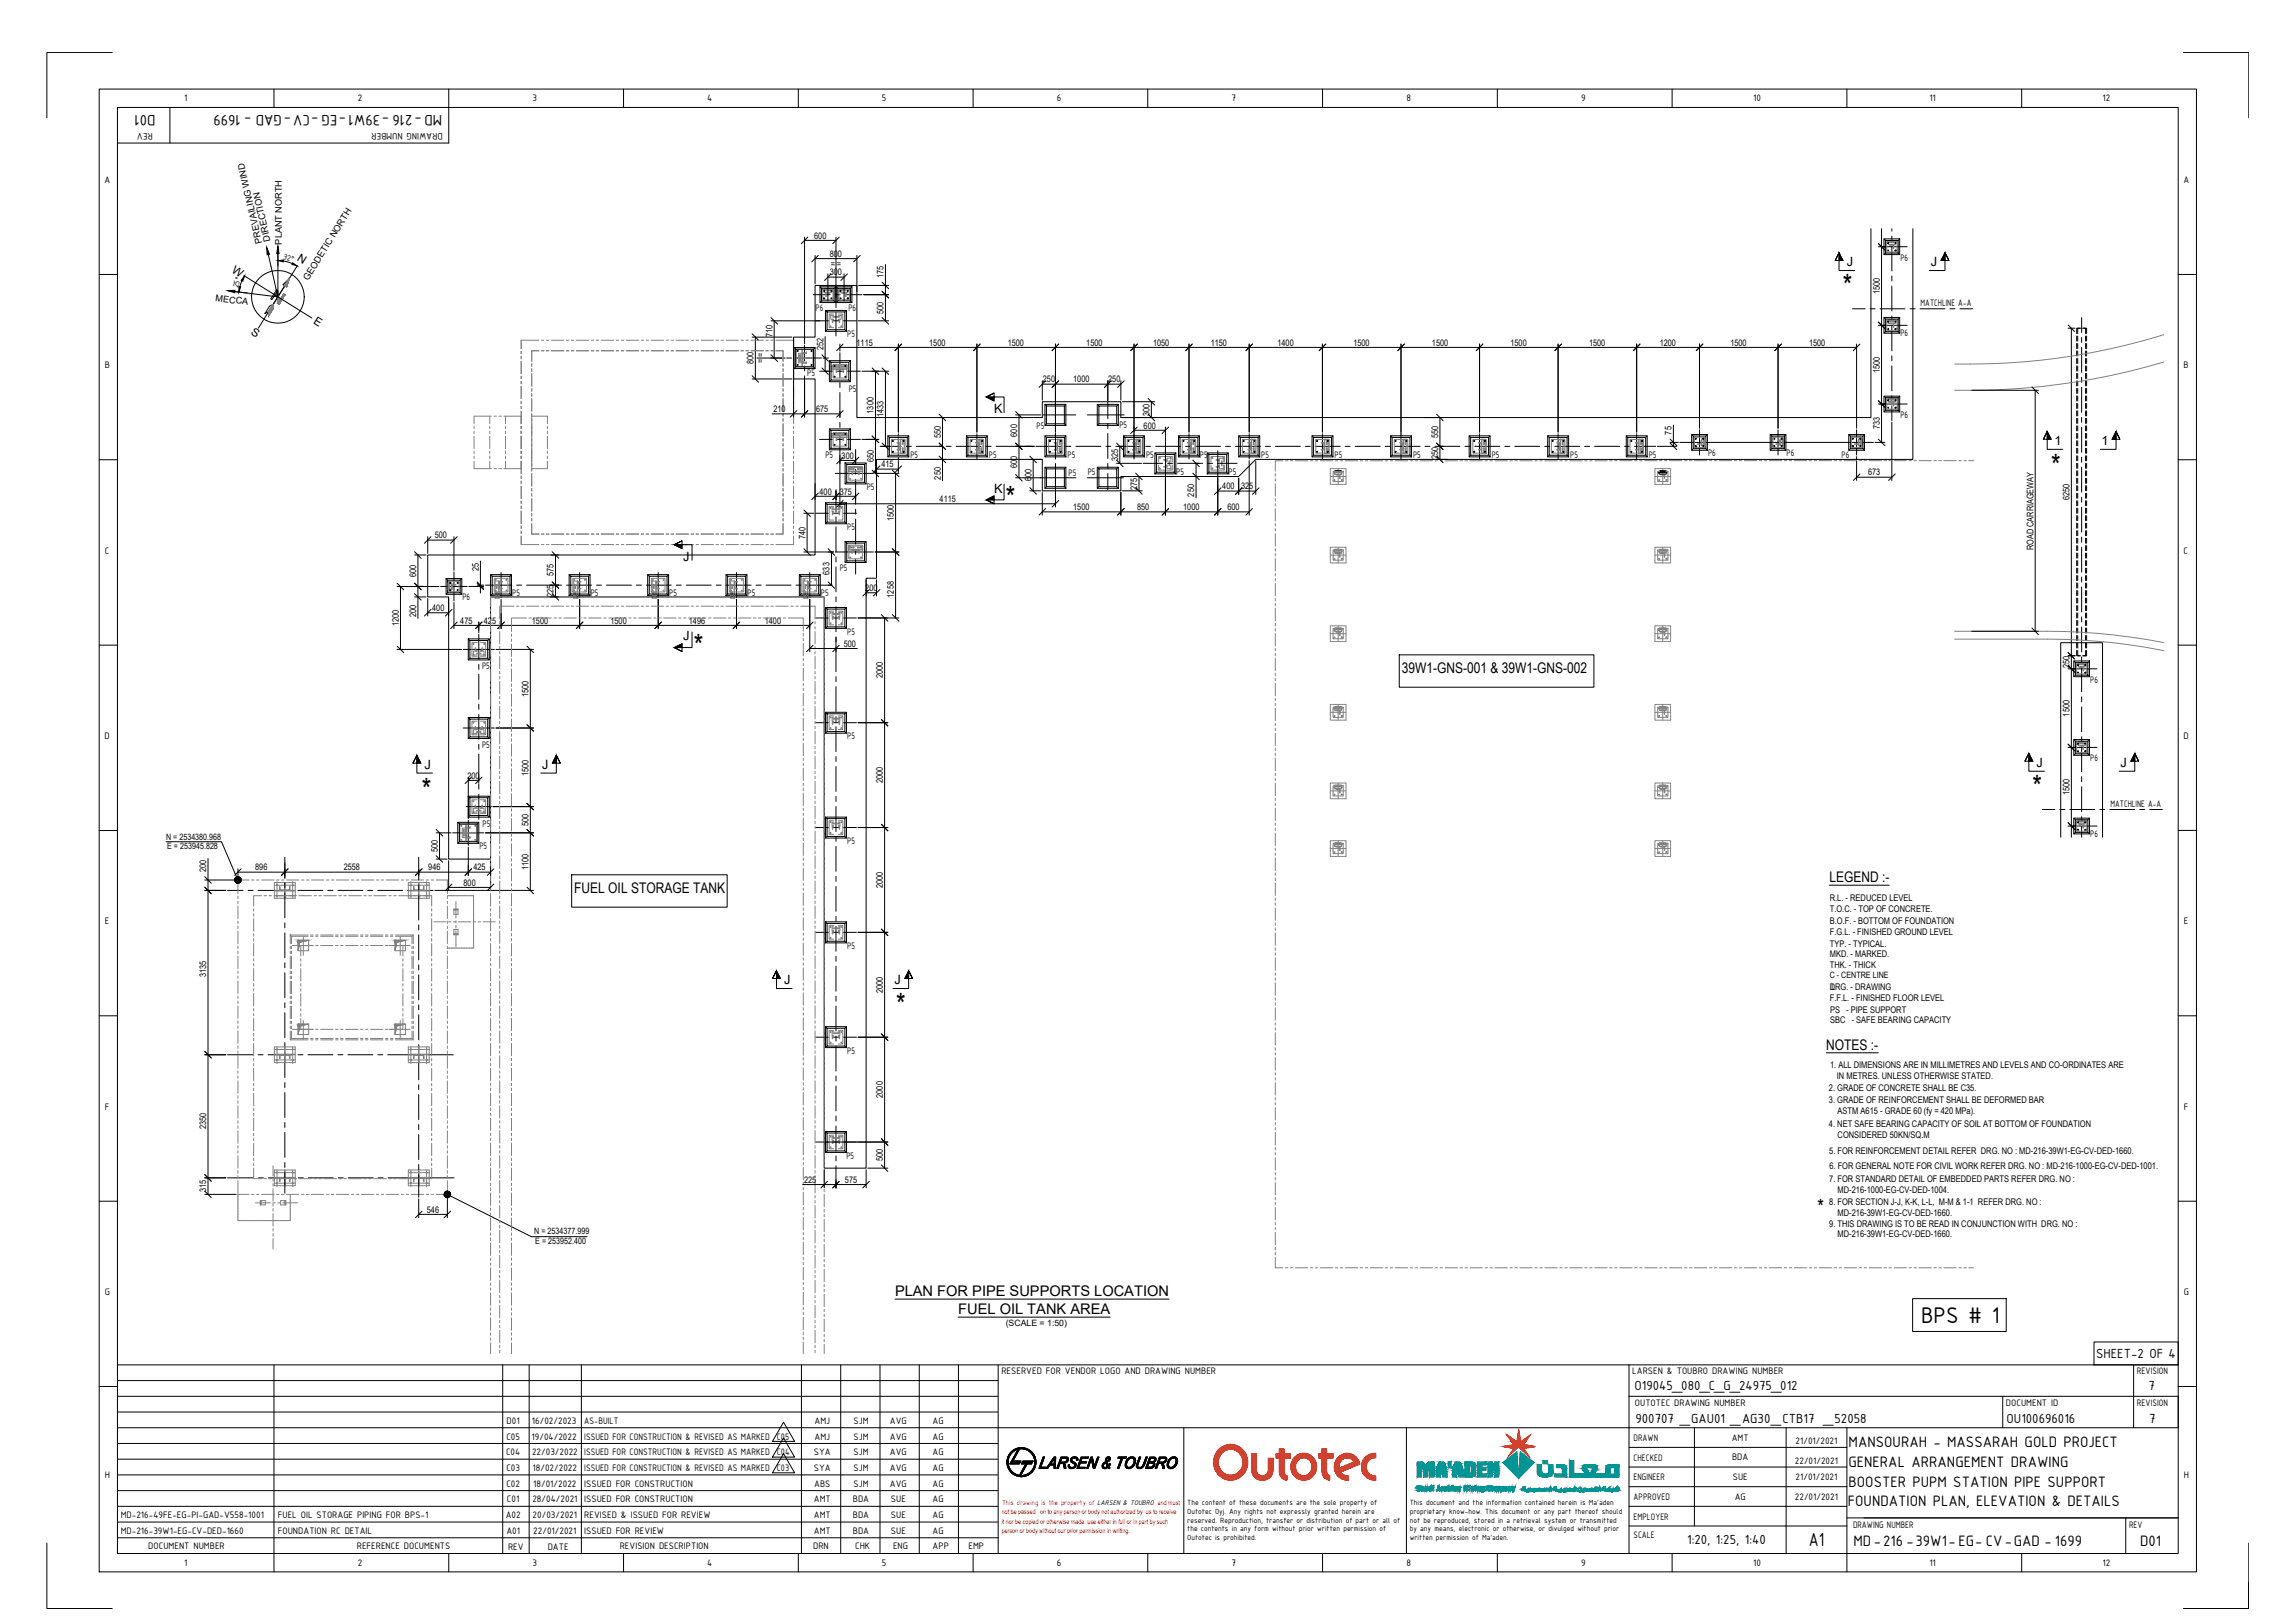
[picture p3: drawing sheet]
<svg xmlns="http://www.w3.org/2000/svg" width="841mm" height="594mm" viewBox="0 0 841 594" stroke-linecap="round" stroke-linejoin="round" font-family="sans-serif">
<defs><g id="words">
<g font-size="11">
<text x="675.3" y="108.4">*</text>
<text x="751.7" y="174.2">*</text>
<text x="368.6" y="186.2">*</text>
<text x="254.3" y="240.2">*</text>
<text x="154.5" y="293.1">*</text>
<text x="744.8" y="291.7">*</text>
<text x="328.5" y="371.8">*</text>
</g>
<text font-size="8.9" x="704" y="484.4">BPS # 1</text>
<text font-size="7.5" x="666" y="444.6">*</text>
<text font-size="7.4" x="662.9" y="566.4">A1</text>
<g font-size="6">
<text x="57" y="42.2" transform="rotate(180 57 42.2)">D01</text>
<text x="162" y="42.2" transform="rotate(180 162 42.2)">MD-216 -39W1-EG -CV-GAD - 1699</text>
<text x="677.4" y="530.1">MANSOURAH - MASSARAH GOLD PROJECT</text>
<text x="677.4" y="537.3">GENERAL ARRANGEMENT DRAWING</text>
<text x="677.4" y="544.5">BOOSTER PUPM STATION PIPE SUPPORT</text>
<text x="677.2" y="551.7">FOUNDATION PLAN, ELEVATION &amp; DETAILS</text>
<text x="679.2" y="566.1">MD-216 -39W1-EG- CV-GAD - 1699</text>
<text x="784.3" y="566.1">D01</text>
</g>
<g font-size="5.4">
<text x="513.7" y="246.4">39W1-GNS-001 &amp; 39W1-GNS-002</text>
<text x="670.4" y="323.1">LEGEND :-</text>
<text x="210.5" y="327">FUEL OIL STORAGE TANK</text>
<text x="669.2" y="384.5">NOTES :-</text>
<text x="328" y="474.7">PLAN FOR PIPE SUPPORTS LOCATION</text>
<text x="351.1" y="481.3">FUEL OIL TANK AREA</text>
</g>
<g font-size="5.2">
<text x="768.2" y="497.5">SHEET-2 OF 4</text>
<text x="599" y="509">O19045_080_C_G_24975_012</text>
<text x="787.3" y="509">7</text>
<text x="599.3" y="521">900707 _GAU01 _AG30_CTB17 _52058</text>
<text x="735.4" y="521">OU100696016</text>
<text x="787.6" y="521">7</text>
<text x="618.3" y="565.7">1:20, 1:25, 1:40</text>
</g>
<g font-size="4.7">
<text x="676.8" y="97.5">J</text>
<text x="707.5" y="97.6">J</text>
<text x="364.3" y="151.4" transform="rotate(-1 364.3 151.4)">K</text>
<text x="752.9" y="163.1">1</text>
<text x="770.1" y="163.1">1</text>
<text x="364.3" y="180.4">K</text>
<text x="250.3" y="205.5">J</text>
<text x="250.3" y="234.5" transform="rotate(1 250.3 234.5)">J</text>
<text x="155.6" y="281.6" transform="rotate(1 155.6 281.6)">J</text>
<text x="198.7" y="281.6" transform="rotate(-1 198.7 281.6)">J</text>
<text x="746.3" y="280.9">J</text>
<text x="777.1" y="281">J</text>
<text x="287.4" y="360.5">J</text>
<text x="327.8" y="360.5">J</text>
</g>
<g font-size="4.2">
<text x="108.7" y="95.2" transform="rotate(32 108.7 95.2)">N</text>
<text x="84.7" y="99.7" transform="rotate(32 84.7 99.7)">W</text>
<text x="114.7" y="118.5" transform="rotate(32 114.7 118.5)">E</text>
<text x="91.7" y="122.5" transform="rotate(32 91.7 122.5)">S</text>
</g>
<g font-size="3.7">
<text x="67.5" y="37.1">1</text>
<text x="131.1" y="37.2">2</text>
<text x="195.1" y="37">3</text>
<text x="259.2" y="37.1">4</text>
<text x="323.2" y="37">5</text>
<text x="387.3" y="37.2">6</text>
<text x="451.3" y="37.1">7</text>
<text x="515.4" y="37.1">8</text>
<text x="579.5" y="37">9</text>
<text x="642.4" y="37.1">10</text>
<text x="707" y="37.1">11</text>
<text x="770.5" y="37.2">12</text>
<text x="56" y="48.8" transform="rotate(180 56 48.8)">REV</text>
<text x="162.2" y="48.8" transform="rotate(180 162.2 48.8)">DRAWING NUMBER</text>
<text x="38.3" y="67">A</text>
<text x="800.1" y="67">A</text>
<text x="696.4" y="95.5">P6</text>
<text x="298.9" y="114">P6</text>
<text x="310.9" y="113.8">P6</text>
<text x="703.8" y="112.1">MATCHLINE A-A</text>
<text x="310.5" y="123.6">P5</text>
<text x="696.4" y="123.1">P6</text>
<text x="38.4" y="134.9">B</text>
<text x="295.9" y="137.8">P5</text>
<text x="800.2" y="134.9">B</text>
<text x="311" y="143.4">P5</text>
<text x="696.4" y="153.1">P6</text>
<text x="379.9" y="157.3">P5</text>
<text x="410.2" y="156.7">P5</text>
<text x="302.5" y="167.8">P5</text>
<text x="333.6" y="167.7">P5</text>
<text x="362.4" y="167.7">P5</text>
<text x="391.2" y="167.7">P5</text>
<text x="420" y="167.7">P5</text>
<text x="439.7" y="167.7">P5</text>
<text x="462.2" y="167.7">P5</text>
<text x="489.1" y="167.7">P5</text>
<text x="517.8" y="167.7">P5</text>
<text x="546.6" y="167.7">P5</text>
<text x="575.4" y="167.7">P5</text>
<text x="604.2" y="167.7">P5</text>
<text x="625.9" y="167.1">P6</text>
<text x="654.7" y="167.1">P6</text>
<text x="674.9" y="167.8">P6</text>
<text x="431.1" y="173.9">P5</text>
<text x="450.2" y="173.9">P5</text>
<text x="317.6" y="179.4">P5</text>
<text x="391.6" y="174.5">P5</text>
<text x="398.6" y="174.1">P5</text>
<text x="310.5" y="194">P5</text>
<text x="38.4" y="202.8">C</text>
<text x="800.2" y="202.8">C</text>
<text x="307.7" y="209">P5</text>
<text x="169.4" y="219.9">P6</text>
<text x="187.7" y="218.3">P5</text>
<text x="216.5" y="218.3">P5</text>
<text x="245.3" y="218.3">P5</text>
<text x="274" y="218.3">P5</text>
<text x="300.8" y="218.3">P5</text>
<text x="310.5" y="232.4">P5</text>
<text x="176.6" y="245.1">P5</text>
<text x="766" y="250.1">P6</text>
<text x="38.3" y="270.7">D</text>
<text x="176.6" y="273.9">P5</text>
<text x="310.5" y="270.8">P5</text>
<text x="800.2" y="270.7">D</text>
<text x="766" y="278.9">P6</text>
<text x="773.4" y="295.5">MATCHLINE A-A</text>
<text x="176.8" y="302.8">P5</text>
<text x="175.7" y="311.1">P5</text>
<text x="310.5" y="309.1">P5</text>
<text x="766" y="306.5">P6</text>
<text x="38.4" y="338.6">E</text>
<text x="800.3" y="338.6">E</text>
<text x="310.5" y="347.5">P5</text>
<text x="310.5" y="385.9">P5</text>
<text x="38.5" y="406.5">F</text>
<text x="800.3" y="406.5">F</text>
<text x="310.2" y="424.6">P5</text>
<text x="38.4" y="474.3">G</text>
<text x="800.3" y="474.3">G</text>
<text x="367" y="503.3">RESERVED FOR VENDOR LOGO AND DRAWING NUMBER</text>
<text x="598.2" y="503.3">LARSEN &amp; TOUBRO DRAWING NUMBER</text>
<text x="783.1" y="503.3">REVISION</text>
<text x="599.1" y="514.8">OUTOTEC DRAWING NUMBER</text>
<text x="735.1" y="514.8">DOCUMENT ID</text>
<text x="783.1" y="514.8">REVISION</text>
<text x="185.7" y="521.5">D01</text>
<text x="194.9" y="521.5">16/02/2023</text>
<text x="214.1" y="521.5">AS-BUILT</text>
<text x="298.5" y="521.5">AMJ</text>
<text x="312.8" y="521.5">SJM</text>
<text x="326.1" y="521.5">AVG</text>
<text x="341.7" y="521.5">AG</text>
<text x="185.6" y="527.2">C05</text>
<text x="194.8" y="527.2">19/04/2022</text>
<text x="214.1" y="527.2">ISSUED FOR CONSTRUCTION &amp; REVISED AS MARKED C05</text>
<text x="298.5" y="527.2">AMJ</text>
<text x="312.8" y="527.2">SJM</text>
<text x="326.1" y="527.2">AVG</text>
<text x="341.7" y="527.2">AG</text>
<text x="598.7" y="527.8">DRAWN</text>
<text x="634.6" y="527.8">AMT</text>
<text x="185.4" y="533">C04</text>
<text x="195" y="533">22/03/2022</text>
<text x="214.1" y="533">ISSUED FOR CONSTRUCTION &amp; REVISED AS MARKED C04</text>
<text x="298.2" y="533">SYA</text>
<text x="312.8" y="533">SJM</text>
<text x="326.1" y="533">AVG</text>
<text x="341.7" y="533">AG</text>
<text x="658" y="528.9">21/01/2021</text>
<text x="185.6" y="538.8">C03</text>
<text x="195.2" y="538.8">18/02/2022</text>
<text x="214.1" y="538.8">ISSUED FOR CONSTRUCTION &amp; REVISED AS MARKED C03</text>
<text x="298.2" y="538.8">SYA</text>
<text x="312.8" y="538.8">SJM</text>
<text x="326.1" y="538.8">AVG</text>
<text x="341.7" y="538.8">AG</text>
<text x="598.7" y="535">CHECKED</text>
<text x="634.7" y="534.6">BDA</text>
<text x="657.8" y="536.1">22/01/2021</text>
<text x="38.4" y="541.3">H</text>
<text x="185.6" y="544.5">C02</text>
<text x="195.4" y="544.5">18/01/2022</text>
<text x="214.1" y="544.5">ISSUED FOR CONSTRUCTION</text>
<text x="298.4" y="544.5">ABS</text>
<text x="312.8" y="544.5">SJM</text>
<text x="326.1" y="544.5">AVG</text>
<text x="341.7" y="544.5">AG</text>
<text x="598.7" y="542.1">ENGINEER</text>
<text x="635" y="542">SUE</text>
<text x="658" y="542.1">21/01/2021</text>
<text x="800.3" y="541.3">H</text>
<text x="185.8" y="550.3">C01</text>
<text x="195.1" y="550.3">28/04/2021</text>
<text x="214.1" y="550.3">ISSUED FOR CONSTRUCTION</text>
<text x="298.2" y="550.3">AMT</text>
<text x="312.5" y="550.3">BDA</text>
<text x="326.5" y="550.3">SUE</text>
<text x="341.7" y="550.3">AG</text>
<text x="598.7" y="549.3">APPROVED</text>
<text x="635.7" y="549.4">AG</text>
<text x="657.8" y="549.3">22/01/2021</text>
<text x="44.2" y="556">MD-216-49FE-EG-PI-GAD-V558-1001</text>
<text x="101.8" y="556">FUEL OIL STORAGE PIPING FOR BPS-1</text>
<text x="185.3" y="556">A02</text>
<text x="195.2" y="556">20/03/2021</text>
<text x="214.1" y="556">REVISED &amp; ISSUED FOR REVIEW</text>
<text x="298.2" y="556">AMT</text>
<text x="312.5" y="556">BDA</text>
<text x="326.5" y="556">SUE</text>
<text x="341.7" y="556">AG</text>
<text x="598.7" y="556.5">EMPLOYER</text>
<text x="44.2" y="561.8">MD-216-39W1-EG-CV-DED-1660</text>
<text x="101.8" y="561.8">FOUNDATION RC DETAIL</text>
<text x="185.6" y="561.8">A01</text>
<text x="195.4" y="561.8">22/01/2021</text>
<text x="214.1" y="561.8">ISSUED FOR REVIEW</text>
<text x="298.2" y="561.8">AMT</text>
<text x="312.5" y="561.8">BDA</text>
<text x="326.5" y="561.8">SUE</text>
<text x="341.7" y="561.8">AG</text>
<text x="598.7" y="563.1">SCALE</text>
<text x="679.1" y="559.5">DRAWING NUMBER</text>
<text x="780.2" y="559.5">REV</text>
<text x="54.3" y="567.3">DOCUMENT NUMBER</text>
<text x="130.8" y="567.3">REFERENCE DOCUMENTS</text>
<text x="186.2" y="567.7">REV</text>
<text x="200.7" y="567.7">DATE</text>
<text x="227.1" y="567.3">REVISION DESCRIPTION</text>
<text x="298" y="567.3">DRN</text>
<text x="313.4" y="567.3">CHK</text>
<text x="327.3" y="567.3">ENG</text>
<text x="341.7" y="567.3">APP</text>
<text x="354.9" y="567.3">EMP</text>
<text x="67.5" y="573.5">1</text>
<text x="131.1" y="573.5">2</text>
<text x="195.1" y="573.4">3</text>
<text x="259.2" y="573.5">4</text>
<text x="323.2" y="573.4">5</text>
<text x="387.3" y="573.5">6</text>
<text x="451.3" y="573.5">7</text>
<text x="515.4" y="573.5">8</text>
<text x="579.5" y="573.6">9</text>
<text x="642.4" y="573.5">10</text>
<text x="707" y="573.5">11</text>
<text x="770.5" y="573.5">12</text>
</g>
<g font-size="3.4">
<text x="96.1" y="88.8" transform="rotate(-103 96.1 88.8)">PREVAILING WIND</text>
<text x="99.1" y="88.2" transform="rotate(-103 99.1 88.2)">DIRECTION</text>
<text x="103.2" y="89.6" transform="rotate(-90 103.2 89.6)">PLANT NORTH</text>
<text x="298.4" y="87.4">600</text>
<text x="304.1" y="94.1">800</text>
<text x="304.1" y="100.9">300</text>
<text x="304.4" y="97.7">= =</text>
<text x="323.8" y="101.8" transform="rotate(-90 323.8 101.8)">175</text>
<text x="112.9" y="102.9" transform="rotate(-58 112.9 102.9)">GEODETIC NORTH</text>
<text x="688.9" y="107.9" transform="rotate(-90 688.9 107.9)">1500</text>
<text x="78.9" y="110.2" transform="rotate(7 78.9 110.2)">MECCA</text>
<text x="323.8" y="115" transform="rotate(-90 323.8 115)">500</text>
<text x="283.1" y="123.3" transform="rotate(-90 283.1 123.3)">710</text>
<text x="301.7" y="128.2" transform="rotate(-90 301.7 128.2)">252</text>
<text x="313.9" y="126.6">1115</text>
<text x="340.5" y="126.6">1500</text>
<text x="369.3" y="126.6">1500</text>
<text x="398.1" y="126.6">1500</text>
<text x="422.6" y="126.6">1050</text>
<text x="443.7" y="126.6">1150</text>
<text x="468.2" y="126.6">1400</text>
<text x="496" y="126.6">1500</text>
<text x="524.7" y="126.6">1500</text>
<text x="553.5" y="126.6">1500</text>
<text x="582.3" y="126.6">1500</text>
<text x="608.2" y="126.6">1200</text>
<text x="634.1" y="126.6">1500</text>
<text x="662.9" y="126.6">1500</text>
<text x="276.2" y="133.4" transform="rotate(-90 276.2 133.4)">800</text>
<text x="279.8" y="133.1" transform="rotate(-90 279.8 133.1)">= =</text>
<text x="688.9" y="136.6" transform="rotate(-90 688.9 136.6)">1500</text>
<text x="382.2" y="140.1">250</text>
<text x="393.3" y="140.1">1000</text>
<text x="406.1" y="140.1">250</text>
<text x="283.4" y="150.9">210</text>
<text x="299.1" y="150.9">675</text>
<text x="320.2" y="151.5" transform="rotate(-90 320.2 151.5)">1300</text>
<text x="323.8" y="152.8" transform="rotate(-90 323.8 152.8)">1433</text>
<text x="421.3" y="152.3" transform="rotate(-90 421.3 152.3)">300</text>
<text x="344.7" y="160.4" transform="rotate(-90 344.7 160.4)">550</text>
<text x="372.7" y="159.9" transform="rotate(-90 372.7 159.9)">600</text>
<text x="419.1" y="157">600</text>
<text x="527" y="160.4" transform="rotate(-90 527 160.4)">550</text>
<text x="612.6" y="159.2" transform="rotate(-90 612.6 159.2)">75</text>
<text x="688.9" y="157.3" transform="rotate(-90 688.9 157.3)">733</text>
<text x="308.4" y="168">300</text>
<text x="320.2" y="169.4" transform="rotate(-90 320.2 169.4)">650</text>
<text x="323" y="171.2">415</text>
<text x="372.7" y="171.4" transform="rotate(-90 372.7 171.4)">600</text>
<text x="409.7" y="168.8" transform="rotate(-90 409.7 168.8)">325</text>
<text x="527" y="168.1" transform="rotate(-90 527 168.1)">250</text>
<text x="344.7" y="175.6" transform="rotate(-90 344.7 175.6)">250</text>
<text x="378" y="176.3" transform="rotate(-90 378 176.3)">600</text>
<text x="416.8" y="179.4" transform="rotate(-90 416.8 179.4)">275</text>
<text x="447.9" y="179.2">400</text>
<text x="454.8" y="179.2">325</text>
<text x="684.6" y="174.1">673</text>
<text x="300.3" y="181.1">400</text>
<text x="307.7" y="181.1">375</text>
<text x="344.3" y="183.9">4115</text>
<text x="437.7" y="181.8" transform="rotate(-90 437.7 181.8)">250</text>
<text x="758.4" y="183.2" transform="rotate(-90 758.4 183.2)">6250</text>
<text x="327.6" y="190.9" transform="rotate(-90 327.6 190.9)">1500</text>
<text x="393.3" y="186.8">1500</text>
<text x="416.7" y="186.8">850</text>
<text x="433.6" y="186.8">1000</text>
<text x="449.8" y="186.8">600</text>
<text x="159.3" y="197.2">500</text>
<text x="295.1" y="197.3" transform="rotate(-90 295.1 197.3)">740</text>
<text x="745.2" y="201.5" transform="rotate(-90 745.2 201.5)">ROAD CARRIAGEWAY</text>
<text x="175.4" y="209" transform="rotate(-90 175.4 209)">25</text>
<text x="152.5" y="211.3" transform="rotate(-90 152.5 211.3)">600</text>
<text x="202.9" y="211.1" transform="rotate(-90 202.9 211.1)">575</text>
<text x="304" y="210.5" transform="rotate(-90 304 210.5)">633</text>
<text x="202.9" y="218.7" transform="rotate(-90 202.9 218.7)">225</text>
<text x="317.1" y="216.5">200</text>
<text x="327.6" y="218.9" transform="rotate(-90 327.6 218.9)">1258</text>
<text x="152.5" y="226" transform="rotate(-90 152.5 226)">200</text>
<text x="158.4" y="223.8">400</text>
<text x="146.1" y="229.4" transform="rotate(-90 146.1 229.4)">1200</text>
<text x="168.7" y="228.4">475</text>
<text x="177.3" y="228.4">425</text>
<text x="194.9" y="228.4">1500</text>
<text x="223.7" y="228.4">1500</text>
<text x="252.5" y="228.4">1496</text>
<text x="280.3" y="228.4">1400</text>
<text x="309.2" y="236.9">500</text>
<text x="758.4" y="244.8" transform="rotate(-90 758.4 244.8)">250</text>
<text x="323.5" y="248.5" transform="rotate(-90 323.5 248.5)">2000</text>
<text x="193.7" y="255.3" transform="rotate(-90 193.7 255.3)">1500</text>
<text x="758.4" y="262.5" transform="rotate(-90 758.4 262.5)">1500</text>
<text x="171.3" y="285.2">200</text>
<text x="193.7" y="284.1" transform="rotate(-90 193.7 284.1)">1500</text>
<text x="323.5" y="286.9" transform="rotate(-90 323.5 286.9)">2000</text>
<text x="758.4" y="291.2" transform="rotate(-90 758.4 291.2)">1500</text>
<text x="193.7" y="302.5" transform="rotate(-90 193.7 302.5)">500</text>
<text x="160.4" y="312.1" transform="rotate(-90 160.4 312.1)">500</text>
<text x="75.6" y="319.4" transform="rotate(-90 75.6 319.4)">200</text>
<text x="93.5" y="318.8">896</text>
<text x="126" y="318.8">2558</text>
<text x="157" y="318.8">946</text>
<text x="173.5" y="318.8">425</text>
<text x="193.7" y="318.6" transform="rotate(-90 193.7 318.6)">1100</text>
<text x="169.9" y="324.3">800</text>
<text x="323.5" y="325.2" transform="rotate(-90 323.5 325.2)">2000</text>
<text x="670.5" y="329.9">R.L. - REDUCED LEVEL</text>
<text x="670.5" y="334.2">T.O.C. - TOP OF CONCRETE.</text>
<text x="670.5" y="338.3">B.O.F. - BOTTOM OF FOUNDATION</text>
<text x="670.5" y="342.5">F.G.L. - FINISHED GROUND LEVEL</text>
<text x="670.5" y="346.7">TYP. - TYPICAL.</text>
<text x="670.5" y="350.6">MKD. - MARKED.</text>
<text x="75.6" y="358" transform="rotate(-90 75.6 358)">3135</text>
<text x="670.5" y="354.7">THK. - THICK</text>
<text x="323.5" y="363.6" transform="rotate(-90 323.5 363.6)">2000</text>
<text x="670.5" y="362.7">DRG. - DRAWING</text>
<text x="670.5" y="366.8">F.F.L. - FINISHED FLOOR LEVEL</text>
<text x="670.6" y="370.9">PS - PIPE SUPPORT</text>
<text x="670.6" y="374.8">SBC - SAFE BEARING CAPACITY</text>
<text x="670.6" y="391.2">1. ALL DIMENSIONS ARE IN MILLIMETRES AND LEVELS AND CO-ORDINATES ARE</text>
<text x="673.1" y="395.2">IN METRES. UNLESS OTHERWISE STATED.</text>
<text x="670.2" y="399.4">2. GRADE OF CONCRETE SHALL BE C35.</text>
<text x="323.5" y="402" transform="rotate(-90 323.5 402)">2000</text>
<text x="670.2" y="403.9">3. GRADE OF REINFORCEMENT SHALL BE DEFORMED BAR</text>
<text x="673.4" y="408">ASTM A615 - GRADE 60 (fy = 420 MPa).</text>
<text x="75.6" y="413.5" transform="rotate(-90 75.6 413.5)">2350</text>
<text x="670.2" y="412.8">4. NET SAFE BEARING CAPACITY OF SOIL AT BOTTOM OF FOUNDATION</text>
<text x="673.4" y="416.8">CONSIDERED 50KN/SQ.M</text>
<text x="323.5" y="425.3" transform="rotate(-90 323.5 425.3)">500</text>
<text x="670.3" y="422.8">5. FOR REINFORCEMENT DETAIL REFER DRG. NO : MD-216-39W1-EG-CV-DED-1660.</text>
<text x="670.4" y="428.1">6. FOR GENERAL NOTE FOR CIVIL WORK REFER DRG. NO : MD-216-1000-EG-CV-DED-1001.</text>
<text x="75.6" y="436.7" transform="rotate(-90 75.6 436.7)">315</text>
<text x="294.7" y="433.2">225</text>
<text x="309.7" y="433.2">575</text>
<text x="670.3" y="433.1">7. FOR STANDARD DETAIL OF EMBEDDED PARTS REFER DRG. NO :</text>
<text x="673.4" y="436.9">MD-216-1000-EG-CV-DED-1004.</text>
<text x="670.3" y="441.5">8. FOR SECTION J-J, K-K, L-L, M-M &amp; 1-1 REFER DRG. NO :</text>
<text x="156.4" y="444.1">546</text>
<text x="670.3" y="449.4">9. THIS DRAWING IS TO BE READ IN CONJUNCTION WITH DRG. NO :</text>
<text x="673.4" y="445.3">MD-216-39W1-EG-CV-DED-1660.</text>
<text x="673.4" y="453.2">MD-216-39W1-EG-CV-DED-1660.</text>
</g>
<g font-size="3.2">
<text x="60.9" y="307.5">N = 2534380.968</text>
<text x="61.3" y="311.1">E = 253945.828</text>
<text x="670.5" y="358">C - CENTRE LINE</text>
<text x="195.8" y="452.1">N = 2534377.999</text>
<text x="196.2" y="455.8">E = 253952.400</text>
<text x="368.5" y="485.8">(SCALE = 1:50)</text>
</g>
<g font-size="3.1">
<text x="103.7" y="94.9" transform="rotate(16 103.7 94.9)">32°</text>
<text x="87.1" y="105.6" transform="rotate(-70 87.1 105.6)">25°</text>
<text x="671.2" y="362.4">L</text>
</g>
<g font-size="3">
<text x="435.1" y="551.3">The content of these documents are the sole property of</text>
<text x="516.6" y="551.3">This document and the information contained herein is Ma'aden</text>
<text x="435.1" y="554.5">Outotec Oyj. Any rights not expressly granted herein are</text>
<text x="435.1" y="557.6">reserved. Reproduction, transfer or distribution of part or all of</text>
<text x="516.6" y="554.5">proprietary know-how. This document or any part thereof should</text>
<text x="516.6" y="557.6">not be reproduced, stored in a retrieval system or transmitted</text>
<text x="435.1" y="560.9">the contents in any form without prior written permission of</text>
<text x="516.6" y="560.9">by any means, electronic or otherwise, or divulged without prior</text>
<text x="435.1" y="564">Outotec is prohibited.</text>
<text x="516.6" y="564">written permission of Ma'aden.</text>
</g>
<text font-size="2.7" fill="#f00" x="367.2" y="551.1">This drawing is the property of LARSEN &amp; TOUBRO and must</text>
<g font-size="2.4" fill="#f00">
<text x="367.1" y="554.5">not be passed on to any person or body not authorized by us to receive</text>
<text x="367.1" y="558">it nor be copied or otherwise made use either in full or in part by such</text>
<text x="367.1" y="561.5">person or body without our prior permission in writing.</text>
</g>
</g></defs>
<!-- layer: CENTER -->
<g fill="none" stroke="#000" stroke-width=".37">
<path d="M688.3 90.4h10.6M693.3 83.8v.9M693.3 86.5v1.8M693.3 90.1v9.2M298.1 107.9h6.1M298.9 117.5h4.7M305.5 117.5h1.8M306.1 107.9h1.8M306.4 100.5v8.5M306.4 110.9v1.8M306.4 114.5v8.5M309.1 117.5h4.7"/>
<path d="M309.7 107.9h6.2M678.9 113.1h4.6M685.3 113.1h1.8M688.3 119.2h10.6M689 113.1h9.1M693.3 101.1v1.8M693.3 104.8v9.1M693.3 115.7v1.8M693.3 119.4v9.1M700 113.1h1.8M703.6 113.1h9.2M714.6 113.1h1.8"/>
<path d="M718.2 113.1h4.7M762.8 116.3v5.5M277.4 131.1h9.1M288.3 131.1h1.8M291.9 131.1h9.1M294.8 126.6v5.6M294.8 134v1.8M294.8 137.7v5.6M300.3 136h4.7M306.9 136h1.8M307.8 129.2v9.1M310.5 136h4.8"/>
<path d="M693.3 130.3v1.9M693.3 134v9.2M762.8 123.6v1.8M762.8 127.2v9.2M762.8 138.2v1.9M307.8 140.1v1.8M307.8 143.7v9.2M307.8 154.7v1.8M307.8 158.4v9.1M329.2 158.9v9.2M358 158.9v9.2M382.3 152h11.9"/>
<path d="M386.8 147.3v6M386.8 155.1v1.9M386.8 158.8v9.3M398.5 152h13.5M406 147.3v6M406 155.1v1.9M406 158.8v9.1M415.6 158.9v9.2M435.7 158.9v9.2M457.8 158.9v9.2M484.6 158.9v9.2M513.4 158.9v9.2"/>
<path d="M542.2 158.9v9.2M571 158.9v9.2M599.8 158.9v9.2M622.8 157.4v9.3M651.6 157.4v9.3M680.4 157.4v9.3M688.3 148h10.6M693.3 145v1.8M693.3 148.6v5.5M762.8 141.9v9.1M762.8 152.9v1.8M762.8 156.5v9.1"/>
<path d="M300.3 160.9h4.7M306.1 173.4h14M306.4 179.3v8.2M306.9 160.9h1.8M310.5 160.9h4.8M313.5 164.6v5.4M313.5 171.9v1.8M313.5 175.5v9.2M322.5 163.5h7.8M332.1 163.5h1.9M335.8 163.5h9.1M346.7 163.5h1.9"/>
<path d="M350.4 163.5h9.1M361.3 163.5h1.9M365 163.5h9.2M376 163.5h1.8M379.6 163.5h9.2M381.2 175h13M386.8 169.7v1.9M386.8 173.4v6M390.6 163.5h1.8M394.3 163.5h9.1M398.5 175h13.2M405.2 163.5h1.9"/>
<path d="M406 169.7v1.9M406 173.4v6M408.9 163.5h9.1M418.9 169.7h7.2M419.8 163.5h1.9M423.5 163.5h9.1M427.1 165.1v9.2M427.9 169.7h1.8M431.6 169.7h9.1M434.5 163.5h1.8M438.1 163.5h9.2M442.5 169.7h1.9"/>
<path d="M446.2 169.7h7.1M446.3 165.1v9.2M449.1 163.5h1.8M452.7 163.5h9.2M463.7 163.5h1.9M467.4 163.5h9.1M478.4 163.5h1.8M482 163.5h9.1M493 163.5h1.8M496.6 163.5h9.2M507.6 163.5h1.8M511.2 163.5h9.2"/>
<path d="M522.2 163.5h1.8M525.9 163.5h9.1M536.9 163.5h1.8M540.5 163.5h9.1M551.5 163.5h1.8M555.1 163.5h9.1M566.1 163.5h1.8M569.8 163.5h9.1M580.7 163.5h1.8M584.4 163.5h9.1M595.3 163.5h1.8M599 163.5h7.7"/>
<path d="M762.8 167.5v1.8M762.8 171.1v9.2M298.9 188h4.7M305.5 188h1.8M306.4 189.3v1.9M306.4 193v9.1M309.1 188h4.7M313.5 186.5v1.8M313.5 190.1v9.2M762.8 182.1v1.8M762.8 185.7v9.2M762.8 196.7v1.9"/>
<path d="M161.4 214.8h9.8M166.4 209.5v10.6M177.9 214.3h9.6M183.6 209.7v9.2M189.3 214.3h1.9M193 214.3h9.1M203.9 214.3h1.9M207.6 214.3h9.2M212.4 209.7v9.2M218.6 214.3h1.8M222.2 214.3h9.2M233.2 214.3h1.8"/>
<path d="M236.9 214.3h9.1M241.2 209.7v9.2M247.8 214.3h1.9M251.5 214.3h9.1M262.5 214.3h1.8M266.1 214.3h9.1M269.9 209.7v9.2M277.1 214.3h1.8M280.7 214.3h9.2M291.7 214.3h1.8M295.3 214.3h9.7M296.7 209.7v9.2"/>
<path d="M306.1 202.2h14M306.4 204v1.8M306.4 207.6v9.2M306.4 218.6v1.8M313.5 201.1v1.9M313.5 204.8v5.5M762.8 200.4v9.1M762.8 211.4v1.8M762.8 215v9.1M169.7 237.9h11.5M175.5 232.4v9.1M298.9 226.3h4.7"/>
<path d="M305.5 226.3h1.8M306.4 222.2v9.2M306.4 233.2v1.9M306.4 236.9v9.1M309.1 226.3h4.7M762.8 226v1.8M762.8 229.6v9.2M175.5 243.4v1.8M175.5 247v9.1M175.5 258v1.8M306.4 247.8v1.9M306.4 251.5v9.1"/>
<path d="M757.8 245h10.7M762.8 240.6v1.8M762.8 244.2v9.2M762.8 255.2v1.8M762.8 258.9v9.1M169.7 266.6h11.5M175.5 261.6v9.1M175.5 272.6v1.8M175.5 276.3v9.1M298.9 264.7h4.7M305.5 264.7h1.8M306.4 262.5v1.8"/>
<path d="M306.4 266.1v9.2M306.4 277.1v1.8M309.1 264.7h4.7M757.8 273.8h10.7M762.8 269.9v1.8M762.8 273.5v9.1M170.8 295.4h9.3M175.5 287.2v1.8M175.5 290.9v9.1M306.4 280.7v9.2M306.4 291.7v1.9M306.4 295.4v9.1"/>
<path d="M748.4 296.5h4.6M754.9 296.5h1.8M758.5 296.5h9.2M762.8 284.5v1.8M762.8 288.1v9.2M762.8 299.1v1.8M769.5 296.5h1.8M773.2 296.5h9.1M784.1 296.5h1.8M787.8 296.5h4.6M104.4 314v7.5M153.4 314v8.3"/>
<path d="M165.9 305h11.4M171.6 300.4v9.3M298.9 303.1h4.7M305.5 303.1h1.8M306.4 306.4v1.8M306.4 310v9.1M309.1 303.1h4.7M757.8 302.5h10.7M762.8 302.8v3.8M83.4 326.1h5.7M90.9 326.1h1.8M94.6 326.1h9.1"/>
<path d="M104.4 323.4v1.8M104.4 327.1v9.1M104.4 338v1.8M105.5 326.1h1.8M109.2 326.1h9.1M120.1 326.1h1.9M123.8 326.1h9.2M134.8 326.1h1.8M138.4 326.1h9.2M149.4 326.1h1.8M153.1 326.1h5.6M153.4 324.1v1.9"/>
<path d="M153.4 327.8v9.2M153.4 338.8v1.8M306.4 321v1.8M306.4 324.6v9.2M306.4 335.6v1.8M306.4 339.2v9.2M104.4 341.7v9.1M104.4 352.6v1.8M104.4 356.3v9.1M153.4 342.4v9.2M153.4 353.4v1.8M153.4 357.1v9.1"/>
<path d="M298.9 341.5h4.7M305.5 341.5h1.8M306.4 350.2v1.9M306.4 353.9v9.1M309.1 341.5h4.7M104.4 367.3v1.8M104.4 370.9v9.2M153.4 368v1.9M153.4 371.7v9.1M298.9 379.9h4.7M305.5 379.9h1.8M306.4 364.9v1.8"/>
<path d="M306.4 368.5v9.1M306.4 379.5v1.8M309.1 379.9h4.7M83.4 386.3h9.3M94.6 386.3h1.8M98.2 386.3h9.2M104.4 381.9v1.8M104.4 385.5v9.2M104.4 396.5v1.8M109.2 386.3h1.8M112.8 386.3h9.2M123.8 386.3h1.9"/>
<path d="M127.5 386.3h9.1M138.5 386.3h1.8M142.1 386.3h9.1M153.1 386.3h1.8M153.4 382.6v1.9M153.4 386.3v9.2M153.4 397.3v1.8M156.7 386.3h9.4M306.4 383.1v9.2M306.4 394.1v1.8M306.4 397.7v9.2M104.4 400.2v9.1"/>
<path d="M104.4 411.1v1.8M104.4 414.8v9.1M153.4 400.9v9.2M153.4 411.9v1.9M153.4 415.6v9.1M298.9 418.3h4.7M305.5 418.3h1.8M306.4 408.7v1.9M306.4 412.4v9.1M309.1 418.3h4.7M83.4 431.4h9.5M94.7 431.4h1.8"/>
<path d="M98.4 431.4h9.1M104.4 425.8v1.8M104.4 429.4v7.6M109.3 431.4h1.9M113 431.4h9.1M124 431.4h1.8M127.6 431.4h9.2M138.6 431.4h1.8M142.2 431.4h9.2M153.2 431.4h1.9M153.4 426.5v1.9M153.4 430.2v8.3"/>
<path d="M156.9 431.4h9.5M306.4 423.4v1.8M306.4 427v8.2"/>
</g>
<!-- layer: dimension -->
<path d="M180.7 295.4h14.8M194.3 295.4v30.7M104.4 316v4.6M104.4 319.4h49M153.4 318.4v2.2M177.9 305h17.6M75 326.1h7.7M76.2 326.1v105.3M159.4 326.1h36.1M75 386.3h7.7M75 431.4h7.7" fill="none" stroke="#000" stroke-width=".37"/>
<!-- layer: 0 -->
<g fill="none" stroke="#000" stroke-width=".37">
<path d="M99.3 97.7l2.5 11M103.8 95.6l3.3 .9M109 97.3l-14.3 22.9M296 86.9l-2.3 2.4M299.9 93.5l-2.4 2.4M307.5 86.9l-2.3 2.4M315.2 93.5l-2.4 2.4M672.5 95.4l1.4-2.8 1.5 2.8h-2.9l1.4-2.8v6.5h5.7M688.3 89.2l2.4 2.4M690.4 87.5h5.8v5.7h-5.8zM714.2 95.4l-1.4-2.8-1.5 2.8h2.9l-1.4-2.8v6.5h-5.8M89.4 101l24.9 15.5"/>
<path d="M98.7 112.2l1.4-.8v1.6l-1.7 2.7 .1-1.6-1.4 .8zM101.4 106.1l.4 .3 .5 4.1 1.7-2.8 .4 .3-2.1 3.3-.4-.2-.5-4.1-1.7 2.7-.4-.2zM103.7 104.2l2.2-2.1-.8 3zM105.9 102.1l-1.5 2.5M282.5 116.3l2.4 2.4M302.5 113.7h7.7v7.7h-7.7zM304.6 100.3l-2.4 2.4M310.5 100.3l-2.4 2.4M323.2 106.7l2.5 2.4M323.2 116.3l2.5 2.4M323.2 103.4l2.5 2.4M688.3 118l2.4 2.4"/>
<path d="M690.4 116.3h5.8v5.7h-5.8zM757.9 119l2.4 2.4M275.6 137.6l2.4 2.4M275.6 122.2l2.4 2.5M282.5 129.9l2.4 2.5M291 127.3h7.7v7.7h-7.7zM301.2 134.8l2.4 2.3M301.2 129.9l2.4 2.4M303.9 132.1h7.7v7.7h-7.7zM309 126l-2.4 2.4M319.6 134.8l2.4 2.3M323.2 134.8l2.5 2.3"/>
<path d="M330.4 126l-2.4 2.4M359.2 126l-2.4 2.4M383.2 139.5l-2.4 2.4M388 126l-2.4 2.4M388 139.5l-2.4 2.4M407.1 139.5l-2.3 2.4M412 139.5l-2.4 2.4M416.8 126l-2.5 2.4M436.9 126l-2.4 2.4M459 126l-2.4 2.4M485.8 126l-2.4 2.4M514.6 126l-2.4 2.4"/>
<path d="M543.4 126l-2.4 2.4M572.2 126l-2.4 2.4M601 126l-2.4 2.4M624 126l-2.4 2.4M652.8 126l-2.4 2.4M681.6 126l-2.4 2.4M292 150.4l-2.4 2.4M296 150.4l-2.3 2.4M303.9 157.1h7.7v7.6h-7.7zM309 150.4l-2.4 2.4M319.6 159.7l2.4 2.4M325.4 159.6h7.6v7.7h-7.6z"/>
<path d="M344.2 151.7l2.4 2.4M354.1 159.6h7.7v7.7h-7.7zM364.3 144l-2.9 1.4 2.9 1.4v-2.8l-2.9 1.4h6.5v5.7M372.2 150.7l2.4 2.4M382.9 159.6h7.7v7.7h-7.7zM382.9 148.1h7.7v7.7h-7.7zM402.1 148.1h7.7v7.7h-7.7zM411.7 159.6h7.7v7.7h-7.7zM416.8 156.4l-2.5 2.4M420.7 146l2.4 2.4M420.7 151.7l2.4 2.4M428.3 156.4l-2.4 2.4"/>
<path d="M431.9 159.6h7.6v7.7h-7.6zM453.9 159.6h7.7v7.7h-7.7zM480.8 159.6h7.7v7.7h-7.7zM509.6 159.6h7.7v7.7h-7.7zM526.4 151.7l2.5 2.4M538.4 159.6h7.6v7.7h-7.6zM567.2 159.6h7.6v7.7h-7.6zM596 159.6h7.6v7.7h-7.6zM619.9 159.2h5.8v5.7h-5.8zM648.7 159.2h5.8v5.7h-5.8zM677.5 159.2h5.7v5.7h-5.7zM688.3 146.8l2.4 2.4"/>
<path d="M690.4 145.1h5.8v5.8h-5.8zM744.6 141.7l2.4 2.4M309 167.5l-2.4 2.4M309.7 169.6h7.7v7.6h-7.7zM314.7 167.5l-2.3 2.4M319.6 172.2l2.4 2.4M322.4 170.6l-2.4 2.4M323.2 162.3l2.5 2.4M327 172.2l2.4 2.4M330.4 170.6l-2.4 2.4M344.2 162.3l2.4 2.4M344.2 167.1l2.4 2.4"/>
<path d="M367.9 177.4v5.7h-6.5l2.9 1.4v-2.9l-2.9 1.5 2.9 1.4M372.2 162.3l2.4 2.4M372.2 173.8l2.4 2.4M377.4 178.6l2.4 2.4M377.4 167.1l2.4 2.4M382.9 171.1h7.7v7.7h-7.7zM402.1 171.1h7.7v7.7h-7.7zM409.2 168.5l2.4 2.4M409.2 162.3l2.4 2.4M416.2 178.6l2.4 2.4M416.2 173.3l2.4 2.4M423.2 165.9h7.7v7.7h-7.7z"/>
<path d="M437.1 168.5l2.4 2.4M437.1 173.3l2.4 2.4M442.4 165.9h7.7v7.7h-7.7zM447.4 178.7l-2.3 2.4M455.2 178.7l-2.5 2.4M461.4 178.7l-2.4 2.4M526.4 162.3l2.5 2.4M526.4 167.1l2.5 2.4M612 162.3l2.5 2.4M612 160.9l2.5 2.3M681.6 173.6l-2.4 2.4M688.3 160.9l2.4 2.3"/>
<path d="M694.5 173.6l-2.4 2.4M748.8 160.9l1.4-2.9 1.5 2.9h-2.9l1.4-2.9v6.6h5.7M776.8 160.9l-1.4-2.9-1.4 2.9h2.8l-1.4-2.9v6.6h-5.7M157.9 196.6l-2.3 2.4M167.5 196.6l-2.4 2.4M249.9 198.1l-2.8 1.4 2.8 1.4v-2.8l-2.8 1.4h6.5v5.7M294.6 186.8l2.4 2.4M299.9 180.6l-2.4 2.4M302.5 184.1h7.7v7.7h-7.7zM307.5 180.6l-2.3 2.4M309 183.3l-2.4 2.4M309.7 198.4h7.7v7.6h-7.7z"/>
<path d="M314.7 180.6l-2.3 2.4M383.2 186.3l-2.4 2.4M388 183.3l-2.4 2.4M412 186.3l-2.4 2.4M428.3 186.3l-2.4 2.4M447.4 186.3l-2.3 2.4M459 186.3l-2.4 2.4M145.5 213.6l2.4 2.4M151.9 213.6l2.4 2.4M151.9 217.5l2.4 2.3M151.9 202.1l2.4 2.4M163.5 211.9h5.7v5.8h-5.7z"/>
<path d="M174.9 213.6l2.3 2.4M174.9 213.1l2.3 2.4M179.8 210.5h7.6v7.7h-7.6zM202.3 213.1l2.5 2.4M202.3 202.1l2.5 2.4M202.3 217.5l2.5 2.3M208.6 210.5h7.6v7.7h-7.6zM237.3 210.5h7.7v7.7h-7.7zM266.1 210.5h7.6v7.7h-7.6zM292.9 210.5h7.7v7.7h-7.7zM294.6 201l2.4 2.4M303.5 213.1l2.4 2.4"/>
<path d="M303.5 201l2.4 2.4M318.6 215.9l-2.4 2.4M322.4 215.9l-2.4 2.4M327 201l2.4 2.4M145.5 236.7l2.4 2.3M157.9 223.2l-2.3 2.4M165.6 223.2l-2.4 2.4M167.5 227.8l-2.4 2.4M171.6 234h7.7v7.7h-7.7zM176.6 227.8l-2.3 2.4M184.8 227.8l-2.4 2.4M193.1 236.7l2.4 2.3"/>
<path d="M213.6 227.8l-2.4 2.4M242.4 227.8l-2.4 2.4M253.6 231.5v5.7h-6.5l2.8 1.4v-2.8l-2.8 1.4 2.8 1.4M271.1 227.8l-2.4 2.4M298 227.8l-2.4 2.4M298 236.3l-2.4 2.4M302.5 222.5h7.7v7.7h-7.7zM307.5 236.3l-2.3 2.4M323 225.1l2.4 2.4M327 225.1l2.4 2.4M744.6 230l2.4 2.4M757.9 239l2.4 2.4"/>
<path d="M757.9 243.8l2.4 2.4M760 242.1h5.7v5.7h-5.7zM151.3 279.5l1.5-2.9 1.4 2.9h-2.9l1.5-2.9v6.6h5.7M171.6 262.8h7.7v7.7h-7.7zM193.1 265.5l2.4 2.3M205.3 279.5l-1.4-2.9-1.5 2.9h2.9l-1.4-2.9v6.6h-5.8M302.5 260.9h7.7v7.6h-7.7zM323 263.5l2.4 2.4M742 278.8l1.5-2.8 1.4 2.8h-2.9l1.5-2.8v6.5h5.7M757.9 272.6l2.4 2.4M760 270.9h5.7v5.7h-5.7zM783.7 278.8l-1.4-2.8-1.4 2.8h2.8l-1.4-2.8v6.5h-5.7"/>
<path d="M171.6 291.6h7.7v7.7h-7.7zM172.8 284.6l-2.4 2.4M176.6 284.6l-2.3 2.4M193.1 294.2l2.4 2.4M302.5 299.3h7.7v7.6h-7.7zM760 299.7h5.7v5.7h-5.7zM60.9 308.3h20.3l5.5 12.9M88.4 318.2l-2.4 2.4M105.6 318.2l-2.4 2.4M154.7 318.2l-2.4 2.4M159.8 313.4l2.4 2.4M159.8 303.8l2.4 2.4"/>
<path d="M167.8 301.2h7.7v7.7h-7.7zM172.8 318.2l-2.4 2.4M181 318.2l-2.4 2.4M193.1 303.8l2.4 2.4M323 301.9l2.4 2.4M757.9 301.4l2.4 2.4M75 324.9l2.4 2.4M75 321.1l2.4 2.4M165.6 323.8l-2.4 2.4M181 323.8l-2.4 2.4M193.1 324.9l2.4 2.4M302.5 337.6h7.7v7.7h-7.7z"/>
<path d="M670.4 324.2h21.9M283.1 358.4l1.5-2.9 1.4 2.9h-2.9l1.5-2.9v6.6h5.7M323 340.3l2.4 2.4M334.4 358.4l-1.4-2.9-1.4 2.9h2.8l-1.4-2.9v6.6h-5.7M302.5 376h7.7v7.7h-7.7zM323 378.7l2.4 2.4M75 385.1l2.4 2.4M669.2 385.6h19.1M302.5 414.4h7.7v7.7h-7.7zM323 417.1l2.4 2.4M75 430.2l2.4 2.4M75 436.3l2.4 2.3"/>
<path d="M165 438l29.7 15h20.4M303.2 432.7l-2.4 2.4M307.5 432.7l-2.3 2.4M318.6 432.7l-2.4 2.4M323 426.7l2.4 2.4M154.7 443.6l-2.4 2.4M165.1 443.6l-2.3 2.4M328 475.8h100.4M700.9 475.6h34.3v12.1h-34.3zM351.1 482.4h55.8M767.4 491.5h30.8v8.4h-30.8zM287.1 532.4l4.1 7h-8.1z"/>
<path d="M287.1 526.7l4.1 7h-8.1zM287.1 520.9l4.1 7h-8.1z"/>
<circle cx="691.9" cy="91.7" r=".18"/>
<circle cx="692" cy="89" r=".18"/>
<circle cx="694.6" cy="89" r=".16"/>
<circle cx="694.7" cy="91.7" r=".17"/>
<circle cx="101.8" cy="108.7" r="9.7"/>
<circle cx="691.9" cy="117.8" r=".19"/>
<circle cx="694.7" cy="117.8" r=".19"/>
<circle cx="292.3" cy="133.7" r=".17"/>
<circle cx="292.3" cy="128.6" r=".17"/>
<circle cx="297.4" cy="133.7" r=".17"/>
<circle cx="297.4" cy="128.6" r=".18"/>
<circle cx="305.8" cy="134" r=".17"/>
<circle cx="305.8" cy="137.9" r=".17"/>
<circle cx="309.8" cy="134" r=".17"/>
<circle cx="309.8" cy="137.9" r=".17"/>
<circle cx="691.9" cy="120.5" r=".17"/>
<circle cx="694.7" cy="120.5" r=".17"/>
<circle cx="305.8" cy="158.9" r=".17"/>
<circle cx="309.8" cy="158.9" r=".17"/>
<circle cx="691.9" cy="146.6" r=".16"/>
<circle cx="691.9" cy="149.3" r=".18"/>
<circle cx="694.7" cy="149.3" r=".19"/>
<circle cx="694.7" cy="146.6" r=".18"/>
<circle cx="305.8" cy="162.9" r=".18"/>
<circle cx="309.8" cy="162.9" r=".17"/>
<circle cx="327.2" cy="165.4" r=".18"/>
<circle cx="327.2" cy="161.5" r=".17"/>
<circle cx="331.2" cy="161.5" r=".18"/>
<circle cx="331.2" cy="165.5" r=".17"/>
<circle cx="356" cy="161.5" r=".17"/>
<circle cx="356" cy="165.5" r=".17"/>
<circle cx="359.9" cy="161.5" r=".18"/>
<circle cx="360" cy="165.5" r=".16"/>
<circle cx="384.8" cy="161.5" r=".17"/>
<circle cx="384.8" cy="165.5" r=".16"/>
<circle cx="388.7" cy="161.5" r=".18"/>
<circle cx="388.7" cy="165.5" r=".16"/>
<circle cx="413.6" cy="165.4" r=".17"/>
<circle cx="413.6" cy="161.5" r=".17"/>
<circle cx="417.5" cy="161.5" r=".18"/>
<circle cx="417.5" cy="165.5" r=".16"/>
<circle cx="433.7" cy="165.4" r=".17"/>
<circle cx="433.7" cy="161.5" r=".17"/>
<circle cx="437.7" cy="161.5" r=".17"/>
<circle cx="437.7" cy="165.5" r=".16"/>
<circle cx="455.8" cy="161.5" r=".17"/>
<circle cx="455.8" cy="165.4" r=".17"/>
<circle cx="459.7" cy="161.5" r=".17"/>
<circle cx="459.8" cy="165.5" r=".18"/>
<circle cx="482.7" cy="161.5" r=".17"/>
<circle cx="482.7" cy="165.4" r=".17"/>
<circle cx="486.6" cy="161.5" r=".17"/>
<circle cx="486.6" cy="165.5" r=".16"/>
<circle cx="511.5" cy="161.5" r=".17"/>
<circle cx="511.5" cy="165.5" r=".16"/>
<circle cx="515.4" cy="161.5" r=".17"/>
<circle cx="515.4" cy="165.5" r=".16"/>
<circle cx="540.2" cy="161.5" r=".17"/>
<circle cx="540.2" cy="165.5" r=".16"/>
<circle cx="544.2" cy="165.4" r=".17"/>
<circle cx="544.2" cy="161.5" r=".17"/>
<circle cx="569" cy="161.5" r=".17"/>
<circle cx="569" cy="165.5" r=".16"/>
<circle cx="573" cy="165.4" r=".17"/>
<circle cx="573" cy="161.5" r=".17"/>
<circle cx="597.8" cy="161.5" r=".18"/>
<circle cx="597.8" cy="165.4" r=".17"/>
<circle cx="601.8" cy="165.4" r=".17"/>
<circle cx="601.8" cy="161.5" r=".17"/>
<circle cx="608" cy="173.2" r=".16"/>
<circle cx="610.7" cy="173.2" r=".18"/>
<circle cx="621.4" cy="163.4" r=".18"/>
<circle cx="621.5" cy="160.7" r=".17"/>
<circle cx="624.1" cy="160.7" r=".17"/>
<circle cx="624.2" cy="163.4" r=".18"/>
<circle cx="650.2" cy="163.4" r=".18"/>
<circle cx="650.3" cy="160.7" r=".17"/>
<circle cx="652.9" cy="160.7" r=".17"/>
<circle cx="652.9" cy="163.4" r=".18"/>
<circle cx="679" cy="163.4" r=".15"/>
<circle cx="679" cy="160.7" r=".18"/>
<circle cx="681.7" cy="160.7" r=".17"/>
<circle cx="681.7" cy="163.4" r=".18"/>
<circle cx="165" cy="213.4" r=".18"/>
<circle cx="165" cy="216.2" r=".17"/>
<circle cx="167.7" cy="213.5" r=".18"/>
<circle cx="167.7" cy="216.2" r=".16"/>
<circle cx="761.5" cy="243.6" r=".18"/>
<circle cx="761.5" cy="246.3" r=".18"/>
<circle cx="764.2" cy="243.6" r=".17"/>
<circle cx="764.2" cy="246.3" r=".17"/>
<circle cx="761.5" cy="272.4" r=".18"/>
<circle cx="761.5" cy="275.1" r=".18"/>
<circle cx="764.2" cy="272.4" r=".17"/>
<circle cx="764.2" cy="275.1" r=".17"/>
<circle cx="761.5" cy="301.2" r=".18"/>
<circle cx="761.5" cy="303.9" r=".18"/>
<circle cx="764.2" cy="301.2" r=".18"/>
<circle cx="764.2" cy="303.9" r=".17"/>
</g>
<!-- layer: 018 -->
<g fill="none" stroke="#808080" stroke-width=".37">
<path d="M191 128.7v.9M191 130.5v.9M191 132.3v4.6M191 137.8v.9M191 139.6v1M194.8 128.5h2.7h-2.7v3.8zM194.8 133.3v.8M194.8 135.1v.9M194.8 136.9v4.6M197.5 124.6h-6.5v3.1M198.4 128.5h.9M198.4 124.6h.9"/>
<path d="M200.2 128.5h1M200.2 124.6h1M202 128.5h4.6M202 124.6h4.6M207.5 128.5h1M207.5 124.6h1M209.4 128.5h.9M209.4 124.6h.9M211.2 128.5h4.6M211.2 124.6h4.6M216.7 128.5h.9M216.7 124.6h.9"/>
<path d="M218.5 128.5h.9M218.5 124.6h.9M220.3 128.5h4.6M220.3 124.6h4.6M225.8 128.5h.9M225.8 124.6h.9M227.7 128.5h.9M227.7 124.6h.9M229.5 128.5h4.5M229.5 124.6h4.5M235 128.5h.9M235 124.6h.9"/>
<path d="M236.8 128.5h.9M236.8 124.6h.9M238.6 128.5h4.6M238.6 124.6h4.6M244.1 128.5h.9M244.1 124.6h.9M245.9 128.5h.9M245.9 124.6h.9M247.8 128.5h4.5M247.8 124.6h4.5M253.3 128.5h.9M253.3 124.6h.9"/>
<path d="M255.1 128.5h.9M255.1 124.6h.9M256.9 128.5h4.6M256.9 124.6h4.6M262.4 128.5h.9M262.4 124.6h.9M264.2 128.5h.9M264.2 124.6h.9M266.1 128.5h4.5M266.1 124.6h4.5M271.5 128.5h.9M271.5 124.6h.9"/>
<path d="M273.3 128.5h1M273.3 124.6h1M275.2 128.5h4.6M275.2 124.6h4.6M280.7 128.5h.9M280.7 124.6h.9M282.5 128.5h.9M282.5 124.6h.9M284.3 128.5h2.7v3.8v-3.8zM284.3 124.6h6.5v3.1M287 133.3v.8M287 135.1v.9"/>
<path d="M287 136.9v4.6M290.8 128.7v.9M290.8 130.5v.9M290.8 132.3v4.6M290.8 137.8v.9M290.8 139.6v1M173.7 156.1v.9M173.7 157.9v.9M173.7 159.8v4.5M179.5 152.4v2.8M179.5 156.1v.9M179.5 157.9v.9"/>
<path d="M179.5 159.8v4.5M180.1 152.4h-6.4v2.8M181 152.4h.9M182.8 152.4h1M185.2 152.4v2.8M185.2 156.1v.9M185.2 157.9v.9M185.2 159.8v4.5M191 150.6v4.6v-2.8h-6.4M191 141.5v4.5M191 147v.9M191 148.8v.9"/>
<path d="M191 156.1v.9M191 157.9v.9M191 159.8v4.5M194.8 142.4v.9M194.8 144.2v.9M194.8 146v4.6M194.8 151.5v.9M194.8 153.4v.8M200.6 155.2v-2.8h-5.8v19.2h5.8v-2.7M200.6 156.1v.9M200.6 157.9v.9M200.6 159.8v4.5"/>
<path d="M287 142.4v.9M287 144.2v.9M287 146v4.6M287 151.5v.9M287 153.4v.8M287 155.2v4.6M290.8 141.5v4.5M290.8 147v.9M290.8 148.8v.9M290.8 150.6v4.6M290.8 156.1v.9M290.8 157.9v.9"/>
<path d="M290.8 159.8v4.5M173.7 168.9v2.7h6.4M173.7 165.2v.9M173.7 167.1v.9M179.5 165.2v.9M179.5 167.1v.9M179.5 168.9v2.7M181 171.6h.9M182.8 171.6h1M184.6 171.6h6.4v-2.7v4.6M185.2 165.2v.9M185.2 167.1v.9"/>
<path d="M185.2 168.9v2.7M191 165.2v.9M191 167.1v.9M191 174.4v.9M191 176.2v.9M191 178v4.6M194.8 169.8v.9M194.8 171.6v.9M194.8 173.5v4.5M194.8 178.9v1M200.6 165.2v.9M200.6 167.1v.9"/>
<path d="M287 160.7v.9M287 162.5v.9M287 164.3v4.6M287 169.8v.9M287 171.6v.9M287 173.5v4.5M287 178.9v1M290.8 165.3v.8M290.8 167.1v.9M290.8 168.9v4.6M290.8 174.4v.9M290.8 176.2v.9"/>
<path d="M290.8 178v4.6M467.3 173.5v.9M467.3 175.3v.9M467.3 177.2v4.5M470.1 168.8h-2.8v3.8M471.1 168.8h.9M472.9 168.8h.9M474.7 168.8h4.6M480.2 168.8h.9M482 168.8h.9M483.9 168.8h4.5M489.3 168.8h.9"/>
<path d="M491.2 168.8h.9M493 168.8h4.6M498.5 168.8h.9M500.3 168.8h.9M502.1 168.8h4.6M507.6 168.8h.9M509.4 168.8h1M511.3 168.8h4.6M516.7 168.8h1M518.6 168.8h.9M520.4 168.8h4.6M525.9 168.8h.9"/>
<path d="M527.7 168.8h.9M529.5 168.8h4.6M535 168.8h1M536.9 168.8h.9M538.7 168.8h4.5M544.2 168.8h.9M546 168.8h.9M547.8 168.8h4.6M553.3 168.8h.9M555.1 168.8h.9M557 168.8h4.5M562.5 168.8h.9"/>
<path d="M564.3 168.8h.9M566.1 168.8h4.6M571.6 168.8h.9M573.4 168.8h.9M575.3 168.8h4.5M580.7 168.8h.9M582.6 168.8h.9M584.4 168.8h4.6M590.8 168.7l-.9 .1M591.7 168.7h.9M593.5 168.7h4.6M599 168.7h.9"/>
<path d="M600.8 168.7h1M602.7 168.7h4.6M608.1 168.7h1M610 168.7h.9M611.8 168.7h4.6M617.3 168.7h.9M619.1 168.7h.9M620.9 168.7h4.6M626.4 168.7h.9M628.3 168.7h.9M630.1 168.7h4.5M635.6 168.7h.9"/>
<path d="M637.4 168.7h.9M639.2 168.7h4.6M644.7 168.7h.9M646.5 168.7h.9M648.4 168.7h4.5M653.9 168.7h.9M655.7 168.7h.9M657.5 168.7h4.6M663 168.7h.9M664.8 168.7h.9M666.7 168.7h4.5M672.1 168.7h.9"/>
<path d="M674 168.7h.9M675.8 168.7h4.6M681.3 168.7h.9M683.1 168.7h.9M684.9 168.7h4.6M690.4 168.7h.9M692.2 168.7h1M694.1 168.7h4.5M699.5 168.7h1M701.4 168.7h.9M703.2 168.7h4.6M708.7 168.7h.9"/>
<path d="M710.5 168.7h.9M712.3 168.7h4.6M717.8 168.7h.9M719.7 168.7h.9M721.5 168.7h1.9M191 183.5v.9M191 185.4v.9M191 187.2v4.6M191 192.6v1M191 194.5v.9M191 196.3v3.2h6.5M194.8 180.8v.9"/>
<path d="M194.8 182.6v4.6M194.8 188.1v.9M194.8 189.9v.9M194.8 191.8v3.8h2.7M198.4 195.6h.9M198.4 199.5h.9M200.2 195.6h1M200.2 199.5h1M202 195.6h4.6M202 199.5h4.6M207.5 195.6h1M207.5 199.5h1"/>
<path d="M209.4 195.6h.9M209.4 199.5h.9M211.2 195.6h4.6M211.2 199.5h4.6M216.7 195.6h.9M216.7 199.5h.9M218.5 195.6h.9M218.5 199.5h.9M220.3 195.6h4.6M220.3 199.5h4.6M225.8 195.6h.9M225.8 199.5h.9"/>
<path d="M227.7 195.6h.9M227.7 199.5h.9M229.5 195.6h4.5M229.5 199.5h4.5M235 195.6h.9M235 199.5h.9M236.8 195.6h.9M236.8 199.5h.9M238.6 195.6h4.6M238.6 199.5h4.6M244.1 195.6h.9M244.1 199.5h.9"/>
<path d="M245.9 195.6h.9M245.9 199.5h.9M247.8 195.6h4.5M247.8 199.5h4.5M253.3 195.6h.9M253.3 199.5h.9M255.1 195.6h.9M255.1 199.5h.9M256.9 195.6h4.6M256.9 199.5h4.6M262.4 195.6h.9M262.4 199.5h.9"/>
<path d="M264.2 195.6h.9M264.2 199.5h.9M266.1 195.6h4.5M266.1 199.5h4.5M271.5 195.6h.9M271.5 199.5h.9M273.3 195.6h1M273.3 199.5h1M275.2 195.6h4.6M275.2 199.5h4.6M280.7 195.6h.9M280.7 199.5h.9"/>
<path d="M282.5 195.6h.9M282.5 199.5h.9M287 191.8v3.8h-2.7h2.7zM287 180.8v.9M287 182.6v4.6M287 188.1v.9M287 189.9v.9M290.8 183.5v.9M290.8 185.4v.9M290.8 187.2v4.6M290.8 192.6v1M290.8 194.5v.9"/>
<path d="M290.8 196.3v3.2h-6.5M467.3 182.6v.9M467.3 184.5v.9M467.3 186.3v4.6M467.3 191.8v.9M467.3 193.6v.9M467.3 195.4v4.6M183.8 218.6h-4v3.6M184.7 218.6h.9M186.5 218.6h.9M188.4 218.6h4.5M193.8 218.6h1"/>
<path d="M195.7 218.6h.9M197.5 218.6h4.5M203 218.6h.9M204.8 218.6h.9M206.6 218.6h4.6M212.1 218.6h.9M213.9 218.6h1M215.8 218.6h4.5M221.3 218.6h.9M223.1 218.6h.9M224.9 218.6h4.6M230.4 218.6h.9"/>
<path d="M232.2 218.6h.9M234 218.6h4.6M239.6 218.6h.8M241.4 218.6h.9M243.2 218.6h4.6M248.7 218.6h.9M250.5 218.6h.9M252.3 218.6h4.6M257.8 218.6h.9M259.7 218.6h.8M261.5 218.6h4.6M266.9 218.6h1"/>
<path d="M268.8 218.6h.9M270.6 218.6h4.6M276.1 218.6h.9M277.9 218.6h.9M279.8 218.6h4.5M285.2 218.6h1M287 218.6h1M288.9 218.6h4.5M294.4 218.6h.9M296.2 218.6h.9M298 218.6h4v4.1M467.3 200.9v.9"/>
<path d="M467.3 202.7v1M467.3 204.6v4.6M467.3 210v1M467.3 211.9v.9M467.3 213.7v4.6M467.3 219.2v.9M179.8 223.1v.9M179.8 224.9v.9M179.8 226.7v4.6M179.8 232.2v.9M179.8 234v.9M179.8 235.9v4.5"/>
<path d="M183.1 227.7v.8M183.1 229.5v.9M183.1 231.3v4.6M183.1 236.8v.9M183.1 238.6v.9M187.4 232.2v.9M187.4 234v.9M187.4 235.9v4.5M188.4 222h-5.3v4.7M189.3 222h.9M191.1 222h.9M192.9 226.3h-5.5v5"/>
<path d="M192.9 222h4.6M193.8 226.3h1M195.7 226.3h.9M197.5 226.3h4.5M198.4 222h.9M200.2 222h1M202 222h4.6M203 226.3h.9M204.8 226.3h.9M206.6 226.3h4.6M207.5 222h1M209.4 222h.9"/>
<path d="M211.2 222h4.6M212.1 226.3h.9M213.9 226.3h1M215.8 226.3h4.5M216.7 222h.9M218.5 222h.9M220.3 222h4.6M221.3 226.3h.9M223.1 226.3h.9M224.9 226.3h4.6M225.8 222h.9M227.7 222h.9"/>
<path d="M229.5 222h4.5M230.4 226.3h.9M232.2 226.3h.9M234 226.3h4.6M235 222h.9M236.8 222h.9M238.6 222h4.6M239.6 226.3h.8M241.4 226.3h.9M243.2 226.3h4.6M244.1 222h.9M245.9 222h.9"/>
<path d="M247.8 222h4.5M248.7 226.3h.9M250.5 226.3h.9M252.3 226.3h4.6M253.2 222h1M255.1 222h.9M256.9 222h4.6M257.8 226.3h.9M259.7 226.3h.8M261.5 226.3h4.6M262.4 222h.9M264.2 222h.9"/>
<path d="M266.1 222h4.5M266.9 226.3h1M268.8 226.3h.9M270.6 226.3h4.6M271.5 222h.9M273.3 222h1M275.2 222h4.6M276.1 226.3h.9M277.9 226.3h.9M279.8 226.3h4.5M280.7 222h.9M282.5 222h.9"/>
<path d="M284.3 222h4.6M285.2 226.3h1M287 226.3h1M288.9 226.3h5.5v4.8M289.8 222h.9M291.6 222h1M293.4 222h5.3v4.7M294.4 232v.9M294.4 233.8v.9M294.4 235.7v4.5M298.7 227.7v.8M298.7 229.5v.9"/>
<path d="M298.7 231.3v4.6M298.7 236.8v.9M298.7 238.6v.9M302 223.6v.9M302 225.4v.9M302 227.2v4.6M302 232.7v.9M302 234.6v.9M302 236.4v4.5M467.3 221v.9M467.3 222.8v4.6M467.3 228.3v1"/>
<path d="M467.3 230.2v.9M467.3 232v4.5M467.3 237.5v.9M467.3 239.3v.9M179.8 241.3v1M179.8 243.2v.9M179.8 245v4.6M179.8 250.5v.9M179.8 252.3v.9M179.8 254.2v4.5M179.8 259.6v.9M183.1 240.4v4.6"/>
<path d="M183.1 245.9v.9M183.1 247.8v.9M183.1 249.6v4.6M183.1 255v1M183.1 256.9v.9M183.1 258.7v4.6M187.4 241.3v1M187.4 243.2v.9M187.4 245v4.6M187.4 250.5v.9M187.4 252.3v.9M187.4 254.2v4.5"/>
<path d="M187.4 259.6v.9M294.4 241.1v.9M294.4 243v.9M294.4 244.8v4.6M294.4 250.3v.9M294.4 252.1v.9M294.4 253.9v4.6M294.4 259.4v.9M298.7 240.4v4.6M298.7 245.9v.9M298.7 247.8v.9M298.7 249.6v4.6"/>
<path d="M298.7 255v1M298.7 256.9v.9M298.7 258.7v4.6M302 241.9v.9M302 243.7v.9M302 245.5v4.6M302 251v.9M302 252.8v.9M302 254.7v4.5M467.3 241.1v4.6M467.3 246.6v.9M467.3 248.4v1"/>
<path d="M467.3 250.3v4.5M467.3 255.8v.9M467.3 257.6v.9M467.3 259.4v4.6M179.8 261.5v.9M179.8 263.3v4.6M179.8 268.8v.9M179.8 270.6v.9M179.8 272.4v4.6M179.8 277.9v.9M179.8 279.7v1M183.1 264.2v.9"/>
<path d="M183.1 266v.9M183.1 267.9v4.5M183.1 273.3v1M183.1 275.2v.9M183.1 277v4.6M187.4 261.5v.9M187.4 263.3v4.6M187.4 268.8v.9M187.4 270.6v.9M187.4 272.4v4.6M187.4 277.9v.9M187.4 279.7v1"/>
<path d="M294.4 261.2v1M294.4 263.1v4.6M294.4 268.5v1M294.4 270.4v.9M294.4 272.2v4.6M294.4 277.7v.9M294.4 279.5v.9M298.7 264.2v.9M298.7 266v.9M298.7 267.9v4.5M298.7 273.3v1M298.7 275.2v.9"/>
<path d="M298.7 277v4.6M302 260.2v.9M302 262v.9M302 263.8v4.6M302 269.3v.9M302 271.1v.9M302 273v4.5M302 278.4v.9M467.3 264.9v.9M467.3 266.7v.9M467.3 268.5v4.6M467.3 274.1v.8"/>
<path d="M467.3 275.9v.9M467.3 277.7v4.6M179.8 281.6v4.6M179.8 287v1M179.8 288.9v.9M179.8 290.7v4.6M179.8 296.2v.9M179.8 298v.9M179.8 299.8v4.6M183.1 282.5v.9M183.1 284.3v.9M183.1 286.2v4.5"/>
<path d="M183.1 291.6v1M183.1 293.4v1M183.1 295.3v4.5M187.4 281.6v4.6M187.4 287v1M187.4 288.9v.9M187.4 290.7v4.6M187.4 296.2v.9M187.4 298v.9M187.4 299.8v4.6M294.4 281.3v4.6M294.4 286.8v1"/>
<path d="M294.4 288.7v.9M294.4 290.5v4.5M294.4 296v.9M294.4 297.8v.9M294.4 299.6v4.6M298.7 282.5v.9M298.7 284.3v.9M298.7 286.2v4.5M298.7 291.6v1M298.7 293.4v1M298.7 295.3v4.5M302 280.3v.9"/>
<path d="M302 282.1v4.6M302 287.6v.9M302 289.4v.9M302 291.2v4.6M302 296.7v.9M302 298.5v1M467.3 283.2v.9M467.3 285v.9M467.3 286.8v4.6M467.3 292.3v.9M467.3 294.2v.8M467.3 296v4.6"/>
<path d="M179.8 305.3v1M179.8 307.2v.9M179.8 309v4.5M179.8 314.5v.9M179.8 316.3v.9M179.8 318.1v4.6M183.1 300.8v.9M183.1 302.6v.9M183.1 304.4v4.6M183.1 309.9v.9M183.1 311.7v1M183.1 313.5v4.6"/>
<path d="M183.1 319.1v.8M187.4 305.3v1M187.4 307.2v.9M187.4 309v4.5M187.4 314.5v.9M187.4 316.3v.9M187.4 318.1v4.6M294.4 305.1v.9M294.4 306.9v1M294.4 308.8v4.5M294.4 314.3v.9M294.4 316.1v.9"/>
<path d="M294.4 317.9v4.6M298.7 300.8v.9M298.7 302.6v.9M298.7 304.4v4.6M298.7 309.9v.9M298.7 311.7v1M298.7 313.5v4.6M298.7 319.1v.8M302 300.4v4.6M302 305.8v1M302 307.7v.9M302 309.5v4.6"/>
<path d="M302 315v.9M302 316.8v.9M302 318.6v4.6M467.3 301.4v1M467.3 303.3v.9M467.3 305.1v4.6M467.3 310.6v.9M467.3 312.4v.9M467.3 314.3v4.5M467.3 319.7v1M87.2 328.2v.9M87.2 330.1v.9"/>
<path d="M87.2 331.9v4.6M87.2 337.4v.9M87.2 339.2v.9M91.3 322.3h-4.1v5M92.2 322.3h.9M92.9 332.8v.9M92.9 334.6v1M92.9 336.5v4.5M94 322.3h.9M95.9 328.1h-3v3.8M95.9 322.3h4.5M96.8 328.1h.9"/>
<path d="M98.6 328.1h.9M100.4 328.1h8.3M100.5 323.2h7.7v5.8h-7.7zM100.5 326.1h1.9M100.5 326.3h7.7M100.5 324.2h7.7M101.3 324h.3v.4h-.3zM101.3 327.9h.3v.3h-.3zM101.3 322.3h1M101.5 322.9v6.1M102.4 324.7l.3 1.3h3.3l.3-1.3v1.4h-3.9zM103.2 322.3h.9"/>
<path d="M104.3 323.2v2.8M104.3 326.3v2.7M104.5 323.2v2.8M104.5 326.3v2.7M105 322.3h4.5M106.3 326.1h1.9M107.1 327.9h.3v.3h-.3zM107.1 324h.3v.4h-.3zM107.3 322.9v6.1M109.5 328.1h4.6M110.5 322.3h.9M112.3 322.3h.9"/>
<path d="M114.1 322.3h4.6M115 328.1h1M116.9 328.1h.9M118.7 328.1h4.6M119.6 322.3h1M121.4 322.3h1M123.3 322.3h4.5M124.2 328.1h.9M126 328.1h.9M127.8 328.1h4.6M128.8 322.3h.9M130.6 322.3h.9"/>
<path d="M132.4 322.3h4.6M133.3 328.1h.9M135.2 328.1h.9M137 328.1h4.5M137.9 322.3h.9M139.7 322.3h.9M141.5 322.3h4.6M142.5 328.1h.9M144.3 328.1h.9M146.1 328.1h12.1v3.8M147.1 322.3h.8M148.9 322.3h.9"/>
<path d="M149.6 323.2h7.7v5.8h-7.7zM149.6 326.1h1.9M149.6 326.3h7.7M149.6 324.2h7.7M150.4 327.9h.3v.3h-.3zM150.4 324h.3v.4h-.3zM150.6 322.9v6.1M150.7 322.3h4.6M151.5 324.7l.3 1.3h3.3l.3-1.3v1.4h-3.9zM153.4 323.2v2.8M153.4 326.3v2.7M153.6 323.2v2.8"/>
<path d="M153.6 326.3v2.7M155.4 326.1h1.9M156.2 324h.3v.4h-.3zM156.2 327.9h.3v.3h-.3zM156.2 322.3h.9M156.3 322.9v6.1M158 322.3h.9M158.2 332.8v.9M158.2 334.6v1M158.2 336.5v4.5M159 337.6h4.4M159.8 322.3h4.1v5"/>
<path d="M163.9 328.1h2.7M163.9 328.2v.9M163.9 330.1v.9M163.9 331.9v4.6M163.9 337.4v.9M163.9 339.2v.9M164.3 337.6h.9M166.1 337.6h.9M166.3 333.1h1.4M166.3 332.9h1.5v2h-1.5zM166.5 333.1h1.3M166.7 328.1h.4"/>
<path d="M167.1 330.2v6.1M167.1 337.2v.9M167.1 339v.9M167.2 328.1h1M168 337.6h4.5M168.3 328.1h2.8M171.3 328.1h.4M171.8 328.1h1.8v1M173.4 337.6h1M173.6 329.2v.4M173.6 329.8v.9M173.6 330.9v2.8"/>
<path d="M173.6 333.8v.4M173.6 334.3v3.9M173.6 338.4v.4M173.6 338.9v2.8M175.2 337.6h1M177.1 337.6h4.4M179.8 323.6v.9M179.8 325.4v1M179.8 327.3v4.5M179.8 332.8v.9M179.8 334.6v.9M179.8 336.4v4.6"/>
<path d="M183.1 320.9v.9M183.1 322.7v4.6M183.1 328.2v.9M183.1 330v.9M183.1 331.8v4.6M183.1 337.3v.9M183.1 339.2v.8M187.4 323.6v.9M187.4 325.4v1M187.4 327.3v4.5M187.4 332.8v.9M187.4 334.6v.9"/>
<path d="M187.4 336.4v4.6M294.4 323.4v.9M294.4 325.2v.9M294.4 327.1v4.5M294.4 332.6v.8M294.4 334.4v.9M294.4 336.2v4.6M298.7 320.9v.9M298.7 322.7v4.6M298.7 328.2v.9M298.7 330v.9M298.7 331.8v4.6"/>
<path d="M298.7 337.3v.9M298.7 339.2v.8M302 324.1v1M302 326v.9M302 327.8v4.5M302 333.3v.9M302 335.1v.9M302 336.9v4.6M467.3 321.5v1M467.3 323.4v4.6M467.3 328.9v.9M467.3 330.7v.9"/>
<path d="M467.3 332.6v4.5M467.3 338v.9M467.3 339.8v1M87.2 341v4.6M87.2 346.5v.9M87.2 348.3v.9M87.2 350.2v4.5M87.2 355.7v.9M87.2 357.5v.9M87.2 359.3v4.6M92.9 342v.8M92.9 343.8v.9"/>
<path d="M92.9 345.6v4.6M92.9 351.1v.9M92.9 352.9v.9M92.9 354.7v4.6M106.4 342.5h.1M106.4 346.6v.9M106.4 348.4v.9M106.4 350.2v4.6M106.4 355.7v.9M106.4 357.5v1M106.4 359.4v4.5M106.4 342.5l.4 .4"/>
<path d="M106.8 346.6v.9M106.8 348.4v.9M106.8 350.2v4.6M106.8 355.7v.9M106.8 357.5v1M106.8 359.4v4.5M107 346.3h7.8M109.2 344.4h3.9v3.8h-3.9zM110.2 351.1v1M110.2 353v.9M110.2 354.8v4.6M111.2 343.1v6.8"/>
<path d="M112.9 342.5h-6.5v3.1M112.9 342.9h-6.1v2.7M112.9 346.3h-2.7v3.9M113.1 344.4l-3.2 .6-.7 3.2M113.8 342.5h1M113.8 342.9h1M115.7 342.5h.9M115.7 342.9h.9M115.7 346.3h.9M117.5 342.5h4.6M117.5 342.9h4.6M117.5 346.3h4.6"/>
<path d="M123 342.5h.9M123 342.9h.9M123 346.3h.9M124.8 342.5h.9M124.8 342.9h.9M124.8 346.3h.9M126.6 342.5h4.6M126.6 342.9h4.6M126.6 346.3h4.6M132.1 342.5h.9M132.1 342.9h.9M132.1 346.3h.9"/>
<path d="M133.9 342.5h1M133.9 342.9h1M133.9 346.3h1M135.7 342.5h4.6M135.7 342.9h4.6M135.7 346.3h4.6M141.3 342.5h.9M141.3 342.9h.9M141.3 346.3h.9M142.5 346.3h7.8M143.1 342.5h.9M143.1 342.9h.9"/>
<path d="M144.8 344.4h3.8v3.8h-3.8zM144.9 342.5h6.6M144.9 342.9h6.1v2.7M144.9 346.3h2.7v3.9M146.7 343.1v6.8M147.6 351.1v1M147.6 353v.9M147.6 354.8v4.6M148.6 344.4l-3.2 .6-.6 3.2M151 346.6v.9M151 348.4v.9M151 350.2v4.6"/>
<path d="M151 355.7v.9M151 357.5v1M151 359.4v4.5M151.5 342.5v3.1M151.5 346.6v.9M151.5 348.4v.9M151.5 350.2v4.6M151.5 355.7v.9M151.5 357.5v1M151.5 359.4v4.5M151.5 342.5l-.5 .4M158.2 342v.8"/>
<path d="M158.2 343.8v.9M158.2 345.6v4.6M158.2 351.1v.9M158.2 352.9v.9M158.2 354.7v4.6M163.9 347.2h2.7M163.9 341v4.6M163.9 346.5v.9M163.9 348.3v.9M163.9 350.2v4.5M163.9 355.7v.9M163.9 357.5v.9"/>
<path d="M163.9 359.3v4.6M166.3 342.2h1.5M166.3 340.4h1.5v2h-1.5zM166.5 342.2v-.2h1.2v.2M166.7 347.2h.4M167.1 340.9v6M167.2 347.2h1M168.3 347.2h2.8M171.3 347.2h.4M173.6 346.4v.8h-1.8M173.6 341.8v1M173.6 342.9v3.4"/>
<path d="M179.8 341.9v.9M179.8 343.7v.9M179.8 345.6v4.5M179.8 351.1v.8M179.8 352.9v.9M179.8 354.7v4.6M183.1 341v4.6M183.1 346.5v.9M183.1 348.3v.9M183.1 350.1v4.6M183.1 355.6v.9M183.1 357.4v.9"/>
<path d="M183.1 359.3v4.5M187.4 341.9v.9M187.4 343.7v.9M187.4 345.6v4.5M187.4 351.1v.8M187.4 352.9v.9M187.4 354.7v4.6M294.4 341.7v.9M294.4 343.5v.9M294.4 345.3v4.6M294.4 350.8v.9M294.4 352.7v.9"/>
<path d="M294.4 354.5v4.6M294.4 359.9v1M298.7 341v4.6M298.7 346.5v.9M298.7 348.3v.9M298.7 350.1v4.6M298.7 355.6v.9M298.7 357.4v.9M298.7 359.3v4.5M302 342.4v.9M302 344.2v1M302 346.1v4.5"/>
<path d="M302 351.6v.9M302 353.4v.9M302 355.2v4.6M467.3 341.7v4.5M467.3 347.2v.9M467.3 349v.9M467.3 350.8v4.6M467.3 356.3v.9M467.3 358.1v1M467.3 359.9v4.6M87.2 364.8v.9M87.2 366.6v.9"/>
<path d="M87.2 368.5v4.5M87.2 373.9v.9M87.2 375.8v.9M87.2 377.6v4.6M92.9 360.2v.9M92.9 362.1v.9M92.9 363.9v4.6M92.9 369.4v.9M92.9 371.2v.9M92.9 373v4.6M92.9 378.5v.9M106.4 377.6v3.3h6.5"/>
<path d="M106.4 364.9v.8M106.4 366.7v.9M106.4 368.5v4.6M106.4 374v.9M106.4 375.8v1M106.8 364.9v.8M106.8 366.7v.9M106.8 368.5v4.6M106.8 374v.9M106.8 375.8v1M106.8 377.6v2.8M107 377h7.8"/>
<path d="M109.2 375.1h3.9v3.8h-3.9zM110.2 360.3v.9M110.2 362.1v.9M110.2 363.9v4.6M110.2 369.4v.9M110.2 371.2v1M110.2 373.1v3.9M111.2 373.8v6.8M113.1 375.1l-3.2 .6-.7 3.2M115.7 377h.9M117.5 377h4.6M123 377h.9"/>
<path d="M124.8 377h.9M126.6 377h4.6M132.1 377h.9M133.9 377h1M135.7 377h4.6M141.3 377h.9M142.5 377h7.8M144.8 375.1h3.8v3.8h-3.8zM146.7 373.8v6.8M147.6 373.1v3.9h-2.7M147.6 360.3v.9M147.6 362.1v.9"/>
<path d="M147.6 363.9v4.6M147.6 369.4v.9M147.6 371.2v1M148.6 375.1l-3.2 .6-.6 3.2M151 377.6v2.8h-6.1M151 364.9v.8M151 366.7v.9M151 368.5v4.6M151 374v.9M151 375.8v1M151.5 377.6v3.3h-6.6M151.5 364.9v.8"/>
<path d="M151.5 366.7v.9M151.5 368.5v4.6M151.5 374v.9M151.5 375.8v1M158.2 360.2v.9M158.2 362.1v.9M158.2 363.9v4.6M158.2 369.4v.9M158.2 371.2v.9M158.2 373v4.6M158.2 378.5v.9M163.9 364.8v.9"/>
<path d="M163.9 366.6v.9M163.9 368.5v4.5M163.9 373.9v.9M163.9 375.8v.9M163.9 377.6v4.6M179.8 360.2v.9M179.8 362v.9M179.8 363.8v4.6M179.8 369.3v.9M179.8 371.2v.9M179.8 373v4.6M179.8 378.4v1"/>
<path d="M183.1 364.7v1M183.1 366.6v.9M183.1 368.4v4.6M183.1 373.9v.9M183.1 375.7v.9M183.1 377.6v4.5M187.4 360.2v.9M187.4 362v.9M187.4 363.8v4.6M187.4 369.3v.9M187.4 371.2v.9M187.4 373v4.6"/>
<path d="M187.4 378.4v1M294.4 361.8v.9M294.4 363.6v4.6M294.4 369.1v.9M294.4 371v.8M294.4 372.8v4.5M294.4 378.2v1M298.7 364.7v1M298.7 366.6v.9M298.7 368.4v4.6M298.7 373.9v.9M298.7 375.7v.9"/>
<path d="M298.7 377.6v4.5M302 360.7v.9M302 362.5v.9M302 364.3v4.6M302 369.9v.8M302 371.7v.9M302 373.5v4.6M302 379v.9M467.3 365.4v.9M467.3 367.3v.9M467.3 369.1v4.6M467.3 374.6v.9"/>
<path d="M467.3 376.4v.9M467.3 378.2v4.6M87.2 383.1v.9M87.2 384.9v.9M87.2 386.7v4.6M87.2 392.2v.9M87.2 394.1v.9M87.2 395.9v4.6M92.9 380.4v.8M92.9 382.2v4.5M92.9 387.6v1M92.9 389.5v.9"/>
<path d="M92.9 391.3v4.6M92.9 396.8v.9M92.9 398.6v.9M100.5 383.4h7.7v5.8h-7.7zM100.5 386.3h1.9M100.5 386.1h7.7M100.5 388.2h7.7M100.5 384.4h7.7M101.3 388.1h.3v.3h-.3zM101.3 384.2h.3v.3h-.3zM101.5 383.4v6.2M102.4 386.3h3.9v1.5l-.3-1.3h-3.3l-.3 1.3z"/>
<path d="M104.3 383.4v2.7M104.3 386.5v2.7M104.5 383.4v2.7M104.5 386.5v2.7M106.3 386.3h1.9M106.8 380.4h6.1M106.8 380.4l-.4 .5M107.1 384.2h.3v.3h-.3zM107.1 388.1h.3v.3h-.3zM107.3 383.4v6.2M113.8 380.9h1M113.8 380.4h1"/>
<path d="M115.7 380.9h.9M115.7 380.4h.9M117.5 380.9h4.6M117.5 380.4h4.6M123 380.9h.9M123 380.4h.9M124.8 380.9h.9M124.8 380.4h.9M126.6 380.9h4.6M126.6 380.4h4.6M132.1 380.9h.9M132.1 380.4h.9"/>
<path d="M133.9 380.9h1M133.9 380.4h1M135.7 380.9h4.6M135.7 380.4h4.6M141.3 380.9h.9M141.3 380.4h.9M143.1 380.9h.9M143.1 380.4h.9M149.6 383.4h7.7v5.8h-7.7zM149.6 386.3h1.9M149.6 386.1h7.7M149.6 388.2h7.7"/>
<path d="M149.6 384.4h7.7M150.4 388.1h.3v.3h-.3zM150.4 384.2h.3v.3h-.3zM150.6 383.4v6.2M151 380.4l.5 .5M151.5 386.3h3.9v1.5l-.3-1.3h-3.3l-.3 1.3zM153.4 383.4v2.7M153.4 386.5v2.7M153.6 383.4v2.7M153.6 386.5v2.7M155.4 386.3h1.9M156.2 384.2h.3v.3h-.3z"/>
<path d="M156.2 388.1h.3v.3h-.3zM156.3 383.4v6.2M158.2 380.4v.8M158.2 382.2v4.5M158.2 387.6v1M158.2 389.5v.9M158.2 391.3v4.6M158.2 396.8v.9M158.2 398.6v.9M163.9 383.1v.9M163.9 384.9v.9M163.9 386.7v4.6"/>
<path d="M163.9 392.2v.9M163.9 394.1v.9M163.9 395.9v4.6M179.8 380.3v.9M179.8 382.1v4.6M179.8 387.6v.9M179.8 389.4v.9M179.8 391.3v4.5M179.8 396.7v1M179.8 398.6v.9M183.1 383v.9M183.1 384.9v.9"/>
<path d="M183.1 386.7v4.6M183.1 392.2v.9M183.1 394v.9M183.1 395.8v4.6M187.4 380.3v.9M187.4 382.1v4.6M187.4 387.6v.9M187.4 389.4v.9M187.4 391.3v4.5M187.4 396.7v1M187.4 398.6v.9M294.4 380.1v.9"/>
<path d="M294.4 381.9v4.6M294.4 387.4v.9M294.4 389.2v.9M294.4 391.1v4.5M294.4 396.5v1M294.4 398.3v1M298.7 383v.9M298.7 384.9v.9M298.7 386.7v4.6M298.7 392.2v.9M298.7 394v.9M298.7 395.8v4.6"/>
<path d="M302 380.8v.9M302 382.6v4.6M302 388.1v.9M302 390v.8M302 391.8v4.6M302 397.2v1M302 399.1v.9M467.3 383.7v.9M467.3 385.6v.8M467.3 387.4v4.6M467.3 392.9v.9M467.3 394.7v.9"/>
<path d="M467.3 396.5v4.6M87.2 401.3v1M87.2 403.2v.9M87.2 405v4.6M87.2 410.5v.9M87.2 412.3v.9M87.2 414.2v4.5M87.2 419.6v1M92.9 400.5v4.5M92.9 405.9v1M92.9 407.7v1M92.9 409.6v4.6"/>
<path d="M92.9 415.1v.9M92.9 416.9v.9M92.9 418.7v4.6M158.2 400.5v4.5M158.2 405.9v1M158.2 407.7v1M158.2 409.6v4.6M158.2 415.1v.9M158.2 416.9v.9M158.2 418.7v4.6M163.9 401.3v1M163.9 403.2v.9"/>
<path d="M163.9 405v4.6M163.9 410.5v.9M163.9 412.3v.9M163.9 414.2v4.5M163.9 419.6v1M179.8 400.4v4.6M179.8 405.9v.9M179.8 407.7v.9M179.8 409.6v4.5M179.8 415v1M179.8 416.8v1M179.8 418.7v4.5"/>
<path d="M183.1 401.3v.9M183.1 403.1v1M183.1 405v4.6M183.1 410.4v1M183.1 412.3v.9M183.1 414.1v4.6M183.1 419.6v.9M187.4 400.4v4.6M187.4 405.9v.9M187.4 407.7v.9M187.4 409.6v4.5M187.4 415v1"/>
<path d="M187.4 416.8v1M187.4 418.7v4.5M294.4 400.2v4.5M294.4 405.7v.9M294.4 407.5v.9M294.4 409.3v4.6M294.4 414.8v.9M294.4 416.6v1M294.4 418.5v4.5M298.7 401.3v.9M298.7 403.1v1M298.7 405v4.6"/>
<path d="M298.7 410.4v1M298.7 412.3v.9M298.7 414.1v4.6M298.7 419.6v.9M302 400.9v4.6M302 406.4v.9M302 408.2v.9M302 410.1v4.5M302 415.5v1M302 417.4v.9M302 419.2v4.6M467.3 402v.9"/>
<path d="M467.3 403.8v.9M467.3 405.7v4.5M467.3 411.1v1M467.3 413v.9M467.3 414.8v4.6M87.2 432.4v5.1h4.1M87.2 421.5v.9M87.2 423.3v4.5M87.2 428.8v.9M87.2 430.6v.9M87.2 437.5v.8M87.2 438.4v.4"/>
<path d="M87.2 438.9v2.8M92.2 437.5h.9M92.9 427.8v3.9h3M92.9 424.2v.9M92.9 426v1M94 437.5h.9M95.4 439.7h1.9v1.6h-1.9zM95.5 439.7l.2 .2v1.2h-.2M95.5 439.9v1.4M95.9 437.5h4.5M96.8 431.7h.9M98.6 431.7h.9"/>
<path d="M100.1 427v3.8M100.1 431.7v.9M100.1 433.5v1M100.1 435.3v4.6M100.4 431.7h4.6M100.5 428.5h7.7v5.8h-7.7zM100.5 431.4h1.9M100.5 431.2h7.7M100.5 433.4h7.7M100.5 429.5h7.7M101.3 433.2h.3v.3h-.3zM101.3 429.3h.3v.3h-.3z"/>
<path d="M101.3 437.5h1M101.5 428.5v6.2M102.4 431.4h3.9v1.4l-.3-1.2h-3.3l-.3 1.2zM102.9 439.7h1.9v1.6h-1.9zM103.2 437.5h.9M104.3 428.5v2.7M104.3 431.6v2.7M104.5 428.5v2.7M104.5 431.6v2.7M104.5 439.9v1.2M104.5 439.7v1.6M105 437.5h4.5"/>
<path d="M105.9 431.7h.9M106.3 431.4h1.9M106.4 437.5v.8M106.4 438.4v.4M106.4 438.9v2.8M107.1 429.3h.3v.3h-.3zM107.1 433.2h.3v.3h-.3zM107.3 428.5v6.2M107.7 431.7h1M109.5 431.7h4.6M110.5 437.5h.9M112.3 437.5h.9"/>
<path d="M114.1 437.5h4.6M115 431.7h1M116.9 431.7h.9M118.7 431.7h4.6M119.6 437.5h1M121.4 437.5h1M123.3 437.5h4.5M124.2 431.7h.9M126 431.7h.9M127.8 431.7h4.6M128.8 437.5h.9M130.6 437.5h.9"/>
<path d="M132.4 437.5h4.6M133.3 431.7h.9M135.2 431.7h.9M137 431.7h4.5M137.9 437.5h.9M139.7 437.5h.9M141.5 437.5h4.6M142.5 431.7h.9M144.3 431.7h.9M146.1 431.7h4.6M147.1 437.5h.8M148.9 437.5h.9"/>
<path d="M149.6 431.4h1.9M149.6 431.2h7.7M149.6 433.4h7.7M149.6 428.5h7.7v5.8h-7.7zM149.6 429.5h7.7M150.4 429.3h.3v.3h-.3zM150.4 433.2h.3v.3h-.3zM150.6 428.5v6.2M150.7 437.5h4.6M151.5 431.4h3.9v1.4l-.3-1.2h-3.3l-.3 1.2zM151.6 431.7h.9M153.4 428.5v2.7"/>
<path d="M153.4 431.6v2.7M153.4 431.7h.9M153.6 428.5v2.7M153.6 431.6v2.7M155.4 431.4h1.9M156.2 433.2h.3v.3h-.3zM156.2 429.3h.3v.3h-.3zM156.2 437.5h.9M156.3 428.5v6.2M158 437.5h.9M158.2 427.8v3.9h-2.9M158.2 424.2v.9"/>
<path d="M158.2 426v1M163.9 432.4v5.1h-4.1M163.9 421.5v.9M163.9 423.3v4.5M163.9 428.8v.9M163.9 430.6v.9M179.8 424.2v.9M179.8 426v.9M179.8 427.8v4.6M179.8 433.3v.9M179.8 435.1v1M179.8 437v4.5"/>
<path d="M183.1 421.4v.9M183.1 423.2v4.6M183.1 428.7v1M183.1 430.6v.9M183.1 432.4v4.6M183.1 437.9v.9M183.1 439.7v.9M187.4 424.2v.9M187.4 426v.9M187.4 427.8v4.6M187.4 433.3v.9M187.4 435.1v1"/>
<path d="M187.4 437v4.5M294.4 424v.8M294.4 425.8v.9M294.4 427.6v4.6M294.4 433.1v.9M294.4 434.9v.9M294.4 436.7v4.6M298.7 421.4v.9M298.7 423.2v4.6M298.7 428.7v1M298.7 430.6v.9M298.7 432.4v4.6"/>
<path d="M298.7 437.9v.9M298.7 439.7v.9M302 424.7v.9M302 426.5v.9M302 428.4v4.5M302 433.8v.9M302 435.6v1M302 437.5v4.5M467.3 420.3v.9M467.3 422.1v.9M467.3 424v4.5M467.3 429.4v.9"/>
<path d="M467.3 431.3v.9M467.3 433.1v4.6M467.3 438.6v.9M87.2 441.9v.9M87.2 443v3.3M87.2 446.4v.7h1M88.3 447.1h.5M88.9 447.1h2.8M91.8 447.1h1M92.9 447.1h2.3M93.6 440.5h5.5M95.3 447.1h1"/>
<path d="M96.4 447.1h2.8M99.3 447.1h.4M99.9 447.1h3.8M100 440.5h.9M100.1 440.8v1M100.1 442.7v.9M100.1 444.5v4.6M100.1 450v.9M100.1 451.8v.9M100.1 453.6v3.8M101.8 440.5h.9M103.7 440.5h5.4"/>
<path d="M103.9 447.1h.4M106.4 441.9v.9M106.4 443v3.3M106.4 446.4v.7h-2M179.8 442.5v.8M179.8 444.3v.9M179.8 446.1v4.6M179.8 451.6v.9M179.8 453.4v.9M179.8 455.2v4.6M183.1 441.5v4.6M183.1 447v.9"/>
<path d="M183.1 448.8v1M183.1 450.7v4.5M183.1 456.2v.9M183.1 458v.9M183.1 459.8v4.6M187.4 442.5v.8M187.4 444.3v.9M187.4 446.1v4.6M187.4 451.6v.9M187.4 453.4v.9M187.4 455.2v4.6M294.4 442.2v.9"/>
<path d="M294.4 444.1v.9M294.4 445.9v4.6M294.4 451.4v.9M294.4 453.2v.9M294.4 455v4.6M298.7 441.5v4.6M298.7 447v.9M298.7 448.8v1M298.7 450.7v4.5M298.7 456.2v.9M298.7 458v.9M298.7 459.8v4.6"/>
<path d="M302 443v.9M302 444.8v.9M302 446.6v4.6M302 452.1v.9M302 453.9v1M302 455.7v4.6M467.3 440.4v.9M467.3 442.2v4.6M467.3 447.7v.9M467.3 449.5v1M467.3 451.4v4.6M467.3 456.8v1"/>
<path d="M467.3 458.7v.9M179.8 460.7v.9M179.8 462.6v.9M179.8 464.4v4.6M179.8 469.9v.9M179.8 471.7v.9M179.8 473.5v4.6M179.8 479v.9M183.1 465.3v.9M183.1 467.1v.9M183.1 469v4.5M183.1 474.5v.8"/>
<path d="M183.1 476.3v.9M183.1 478.1v4.6M187.4 460.7v.9M187.4 462.6v.9M187.4 464.4v4.6M187.4 469.9v.9M187.4 471.7v.9M187.4 473.5v4.6M187.4 479v.9M294.4 460.5v.9M294.4 462.4v.8M294.4 464.2v4.5"/>
<path d="M294.4 469.7v.9M294.4 471.5v.9M294.4 473.3v4.6M294.4 478.8v.9M298.7 465.3v.9M298.7 467.1v.9M298.7 469v4.5M298.7 474.5v.8M298.7 476.3v.9M298.7 478.1v4.6M302 461.2v.9M302 463.1v.9"/>
<path d="M302 464.9v4.6M302 470.4v.9M302 472.2v.9M302 474v4.6M302 479.5v.9M467.3 460.5v3.8h2.8M471.1 464.3h.9M472.9 464.3h.9M474.7 464.3h4.6M480.2 464.3h.9M482 464.3h.9M483.9 464.3h4.5"/>
<path d="M489.4 464.3h.8M491.2 464.3h.9M493 464.3h4.6M498.5 464.3h.9M500.3 464.3h.9M502.1 464.3h4.6M507.6 464.3h.9M509.5 464.3h.9M511.3 464.3h4.6M516.7 464.3h1M518.6 464.3h.9M520.4 464.3h4.6"/>
<path d="M525.9 464.3h.9M527.7 464.3h.9M529.6 464.3h4.5M535 464.3h1M536.9 464.3h.9M538.7 464.3h4.5M544.2 464.3h.9M546 464.3h.9M547.8 464.3h4.6M553.3 464.3h.9M555.1 464.3h1M557 464.3h4.5"/>
<path d="M562.5 464.3h.9M564.3 464.3h.9M566.1 464.3h4.6M571.6 464.3h.9M573.4 464.3h.9M575.3 464.3h4.5M580.8 464.3h.8M582.6 464.3h.9M584.4 464.3h4.6M589.9 464.3h.9M591.7 464.3h.9M593.5 464.3h4.6"/>
<path d="M599 464.3h.9M600.9 464.3h.9M602.7 464.3h4.6M608.1 464.3h1M610 464.3h.9M611.8 464.3h4.6M617.3 464.3h.9M619.1 464.3h.9M620.9 464.3h4.6M626.4 464.3h1M628.3 464.3h.9M630.1 464.3h4.5"/>
<path d="M635.6 464.3h.9M637.4 464.3h.9M639.2 464.3h4.6M644.7 464.3h.9M646.5 464.3h1M648.4 464.3h4.5M653.9 464.3h.9M655.7 464.3h.9M657.5 464.3h4.6M663 464.3h.9M664.8 464.3h.9M666.7 464.3h4.5"/>
<path d="M672.1 464.3h.9M674 464.3h.9M675.8 464.3h4.6M681.3 464.3h.9M683.1 464.3h.9M684.9 464.3h4.6M690.4 464.3h.9M692.2 464.3h1M694.1 464.3h4.6M699.5 464.3h1M701.4 464.3h.9M703.2 464.3h4.6"/>
<path d="M708.7 464.3h.9M710.5 464.3h.9M712.3 464.3h4.6M717.8 464.3h1M719.7 464.3h.9M721.5 464.3h1.9M179.8 480.9v.8M179.8 482.7v4.5M179.8 488.1v1M179.8 490v.9M179.8 491.8v4.1M183.1 483.6v.9"/>
<path d="M183.1 485.4v.9M183.1 487.2v4.6M183.1 492.7v.9M183.1 494.6v.9M187.4 480.9v.8M187.4 482.7v4.5M187.4 488.1v1M187.4 490v.9M187.4 491.8v4.1M294.4 480.6v.9M294.4 482.5v4.5M294.4 487.9v1"/>
<path d="M294.4 489.8v.9M294.4 491.6v4.3M298.7 483.6v.9M298.7 485.4v.9M298.7 487.2v4.6M298.7 492.7v.9M298.7 494.6v.9M302 481.4v.9M302 483.2v4.6M302 488.7v.9M302 490.5v.9M302 492.3v3.6"/>
</g>
<g fill="#808080" stroke="#808080" stroke-width=".37">
<path d="M146.7 344.4h1.9l-1.9 .4z"/>
<path d="M144.8 345h.6l-.3 1.3z"/>
<path d="M111.2 344.4h1.9l-1.9 .4z"/>
<path d="M109.2 345h.7l-.3 1.3z"/>
<path d="M146.7 375.1h1.9l-1.9 .4z"/>
<path d="M144.8 375.7h.6l-.3 1.3z"/>
<path d="M111.2 375.1h1.9l-1.9 .4z"/>
<path d="M109.2 375.7h.7l-.3 1.3z"/>
<path d="M144.8 344.4l1.9 .4v-.4zM144.8 344.4l1.9 .4h-1.9z"/>
<path d="M144.8 344.8l.6 .2 1.3-.2zM144.8 344.8l.6 .2h-.6z"/>
<path d="M144.8 345v1.3h.3zM144.8 346.3h.3l-.3 1.9z"/>
<path d="M109.2 344.4l2 .4v-.4zM109.2 344.4l2 .4h-2z"/>
<path d="M109.2 344.8l.7 .2 1.3-.2zM109.2 344.8l.7 .2h-.7z"/>
<path d="M109.2 345v1.3h.4zM109.2 346.3h.4l-.4 1.9z"/>
<path d="M144.8 375.1l1.9 .4v-.4zM144.8 375.1l1.9 .4h-1.9z"/>
<path d="M144.8 375.5l.6 .2 1.3-.2zM144.8 375.5l.6 .2h-.6z"/>
<path d="M144.8 375.7v1.3h.3zM144.8 377h.3l-.3 1.9z"/>
<path d="M109.2 375.1l2 .4v-.4zM109.2 375.1l2 .4h-2z"/>
<path d="M109.2 375.5l.7 .2 1.3-.2zM109.2 375.5l.7 .2h-.7z"/>
<path d="M109.2 375.7v1.3h.4zM109.2 377h.4l-.4 1.9z"/>
</g>
<!-- layer: AM_1 -->
<g fill="none" stroke="#000" stroke-width=".37">
<path d="M690.4 87.5l.6 .6M691 88.1h4.6v4.6h-4.6zM691 92.7l-.6 .5M695.6 92.7l.6 .5M696.2 87.5l-.6 .6M300.5 105.1l.6 .5M301.1 105.6h4.6v4.6h-4.6zM301.1 110.2l-.6 .6M302.5 113.7l.6 .5v6.6h6.5v-6.6h-6.5M305.7 110.2l.6 .6M306.3 105.1l-.6 .5M306.4 105.1l.6 .5"/>
<path d="M307 105.6h4.6v4.6h-4.6zM307 110.2l-.6 .6M310.2 113.7l-.6 .5M311.6 110.2l.6 .6M312.2 105.1l-.6 .5M690.4 116.3l.6 .6M691 116.9h4.6v4.6h-4.6zM696.2 116.3l-.6 .6M291 127.3l.6 .6v6.5h6.5v-6.5h-6.5M291.6 134.4l-.6 .6M298.1 134.4l.6 .6M298.7 127.3l-.6 .6"/>
<path d="M303.1 120.8l-.6 .6M303.9 132.1l.6 .6v6.5h6.6v-6.5h-6.6M304.5 139.2l-.6 .6M309.6 120.8l.6 .6M311.1 139.2l.5 .6M311.6 132.1l-.5 .6M691 121.5l-.6 .5M695.6 121.5l.6 .5M303.9 157.1l.6 .5v6.6h6.6v-6.6h-6.6M311.6 157.1l-.5 .5M325.4 159.6l.5 .6v6.5h6.6v-6.5h-6.6M333 159.6l-.5 .6"/>
<path d="M354.1 159.6l.6 .6v6.5h6.6v-6.5h-6.6M361.8 159.6l-.5 .6M382.9 159.6l.6 .6v6.5h6.5v-6.5h-6.5M382.9 148.1l.6 .6v6.5h6.5v-6.5h-6.5M383.5 155.2l-.6 .6M390 155.2l.6 .6M390.6 159.6l-.6 .6M390.6 148.1l-.6 .6M402.1 148.1l.6 .6v6.5h6.5v-6.5h-6.5M402.7 155.2l-.6 .6M409.2 155.2l.6 .6M409.8 148.1l-.6 .6"/>
<path d="M411.7 159.6l.6 .6v6.5h6.5v-6.5h-6.5M419.4 159.6l-.6 .6M431.9 159.6l.5 .6v6.5h6.6v-6.5h-6.6M439.5 159.6l-.5 .6M453.9 159.6l.6 .6v6.5h6.5v-6.5h-6.5M461.6 159.6l-.6 .6M480.8 159.6l.6 .6v6.5h6.5v-6.5h-6.5M488.5 159.6l-.6 .6M509.6 159.6l.5 .6v6.5h6.6v-6.5h-6.6M517.3 159.6l-.6 .6M538.4 159.6l.5 .6v6.5h6.6v-6.5h-6.6M546 159.6l-.5 .6"/>
<path d="M567.2 159.6l.5 .6v6.5h6.6v-6.5h-6.6M574.8 159.6l-.5 .6M596 159.6l.5 .6v6.5h6.6v-6.5h-6.6M603.6 159.6l-.5 .6M619.9 159.2l.6 .5M620.5 159.7h4.6v4.6h-4.6zM625.7 159.2l-.6 .5M648.7 159.2l.6 .5M649.3 159.7h4.6v4.6h-4.6zM654.5 159.2l-.6 .5M677.5 159.2l.6 .5M678.1 159.7h4.6v4.6h-4.6z"/>
<path d="M683.2 159.2l-.5 .5M690.4 145.1l.6 .6M691 145.7h4.6v4.6h-4.6zM691 150.3l-.6 .6M695.6 150.3l.6 .6M696.2 145.1l-.6 .6M304.5 164.2l-.6 .5M309.7 169.6l.6 .5v6.5h6.5v-6.5h-6.5M310.3 176.6l-.6 .6M311.1 164.2l.5 .5M316.8 176.6l.6 .6M317.4 169.6l-.6 .5"/>
<path d="M325.9 166.7l-.5 .6M332.5 166.7l.5 .6M354.7 166.7l-.6 .6M361.3 166.7l.5 .6M382.9 171.1l.6 .6v6.6h6.5v-6.6h-6.5M383.5 166.7l-.6 .6M383.5 178.3l-.6 .5M390 166.7l.6 .6M390 178.3l.6 .5M390.6 171.1l-.6 .6M402.1 171.1l.6 .6v6.6h6.5v-6.6h-6.5M402.7 178.3l-.6 .5"/>
<path d="M409.2 178.3l.6 .5M409.8 171.1l-.6 .6M412.3 166.7l-.6 .6M418.8 166.7l.6 .6M423.2 165.9l.6 .5v6.6h6.5v-6.6h-6.5M423.8 173l-.6 .6M430.3 173l.6 .6M430.9 165.9l-.6 .5M432.4 166.7l-.5 .6M439 166.7l.5 .6M442.4 165.9l.6 .5v6.6h6.5v-6.6h-6.5M443 173l-.6 .6"/>
<path d="M449.5 173l.6 .6M450.1 165.9l-.6 .5M454.5 166.7l-.6 .6M461 166.7l.6 .6M481.4 166.7l-.6 .6M487.9 166.7l.6 .6M510.1 166.7l-.5 .6M516.7 166.7l.6 .6M538.9 166.7l-.5 .6M545.5 166.7l.5 .6M567.7 166.7l-.5 .6M574.3 166.7l.5 .6"/>
<path d="M596.5 166.7l-.5 .6M603.1 166.7l.5 .6M620.5 164.3l-.6 .6M625.1 164.3l.6 .6M649.3 164.3l-.6 .6M653.9 164.3l.6 .6M678.1 164.3l-.6 .6M682.7 164.3l.5 .6M302.5 184.1l.6 .6v6.5h6.5v-6.5h-6.5M303.1 191.2l-.6 .6M309.6 191.2l.6 .6M309.7 198.4l.6 .5v6.5h6.5v-6.5h-6.5"/>
<path d="M310.2 184.1l-.6 .6M317.4 198.4l-.6 .5M163.5 211.9l.5 .6M164 212.5h4.6v4.6h-4.6zM164 217.1l-.5 .6M168.6 217.1l.6 .6M169.2 211.9l-.6 .6M179.8 210.5l.6 .6v6.5h6.5v-6.5h-6.5M180.4 217.6l-.6 .6M186.9 217.6l.5 .6M187.4 210.5l-.5 .6M208.6 210.5l.6 .6v6.5h6.5v-6.5h-6.5"/>
<path d="M209.2 217.6l-.6 .6M215.7 217.6l.5 .6M216.2 210.5l-.5 .6M237.3 210.5l.6 .6v6.5h6.6v-6.5h-6.6M237.9 217.6l-.6 .6M244.5 217.6l.5 .6M245 210.5l-.5 .6M266.1 210.5l.5 .6v6.5h6.6v-6.5h-6.6M266.6 217.6l-.5 .6M273.2 217.6l.5 .6M273.7 210.5l-.5 .6M292.9 210.5l.6 .6v6.5h6.5v-6.5h-6.5"/>
<path d="M293.5 217.6l-.6 .6M300 217.6l.6 .6M300.6 210.5l-.6 .6M310.3 205.4l-.6 .6M316.8 205.4l.6 .6M171.6 234l.6 .6v6.5h6.5v-6.5h-6.5M179.3 234l-.6 .6M302.5 222.5l.6 .6v6.5h6.5v-6.5h-6.5M303.1 229.6l-.6 .6M309.6 229.6l.6 .6M310.2 222.5l-.6 .6M172.2 241.1l-.6 .6"/>
<path d="M178.7 241.1l.6 .6M760 242.1l.5 .6M760.5 242.7h4.6v4.6h-4.6zM760.5 247.3l-.5 .5M765.1 247.3l.6 .5M765.7 242.1l-.6 .6M171.6 262.8l.6 .6v6.5h6.5v-6.5h-6.5M172.2 269.9l-.6 .6M178.7 269.9l.6 .6M179.3 262.8l-.6 .6M302.5 260.9l.6 .5v6.6h6.5v-6.6h-6.5M303.1 268l-.6 .5"/>
<path d="M309.6 268l.6 .5M310.2 260.9l-.6 .5M760 270.9l.5 .6M760.5 271.5h4.6v4.6h-4.6zM760.5 276.1l-.5 .5M765.1 276.1l.6 .5M765.7 270.9l-.6 .6M171.6 291.6l.6 .6v6.5h6.5v-6.5h-6.5M172.2 298.7l-.6 .6M178.7 298.7l.6 .6M179.3 291.6l-.6 .6M302.5 299.3l.6 .5v6.6h6.5v-6.6h-6.5"/>
<path d="M310.2 299.3l-.6 .5M760 299.7l.5 .6M765.7 299.7l-.6 .6M167.8 301.2l.5 .6v6.5h6.6v-6.5h-6.6M168.3 308.3l-.5 .6M174.9 308.3l.6 .6M175.5 301.2l-.6 .6M303.1 306.4l-.6 .5M309.6 306.4l.6 .5M760.5 300.3h4.6v4.6h-4.6zM760.5 304.9l-.5 .5M765.1 304.9l.6 .5"/>
<path d="M302.5 337.6l.6 .6v6.5h6.5v-6.5h-6.5M310.2 337.6l-.6 .6M303.1 344.7l-.6 .6M309.6 344.7l.6 .6M302.5 376l.6 .6v6.5h6.5v-6.5h-6.5M310.2 376l-.6 .6M303.1 383.1l-.6 .6M309.6 383.1l.6 .6M302.5 414.4l.6 .6M303.1 415h6.5v6.5h-6.5zM310.2 414.4l-.6 .6M303.1 421.5l-.6 .6"/>
<path d="M309.6 421.5l.6 .6"/>
</g>
<!-- layer: REVISION -->
<g fill="none" stroke="#000" stroke-width=".37">
<path d="M294.8 86.9v39.1M294.8 88h11.6M298.7 93.5v10.5M298.7 94.7h15.3M306.4 86.9v13.4M314 93.5v13.3M324.5 96.9v20.6M689.5 90.4h1.2M689.5 83.8v78.2M282.5 117.5h17.9M283.7 117.5v13.6M303.4 100.3v9.9"/>
<path d="M303.4 101.5h5.9M309.3 100.3v9.9M314.4 117.5h11.3M314.6 104.5h11.1M316.5 107.9h9.2M689.6 119.2h1.1M275.6 138.8h14.6M275.6 123.5h14.6M276.8 123.5v15.3M282.5 131.1h5.3M290.8 124.1v28.7M294.8 139.4v13.4"/>
<path d="M301.6 131.1h2M302.4 123.3v12.7M302.5 136h1.1M307.8 126v2.6M307.8 127.2h372.6M315.9 136h9.8M320.8 136v37.4M324.5 136v27.5M329.2 126v32.3M358 126v32.3M382 139.5v7M386.8 126v32.3"/>
<path d="M406 139.5v7.3M410.7 139.5v7M415.6 126v41.5M435.7 126v32.3M457.8 126v32.3M484.6 126v32.3M513.4 126v33M542.2 126v32.3M571 126v32.3M599.8 126v32.3M622.8 126v30.8M651.6 126v30.8"/>
<path d="M680.4 126v30.8M757.9 120.2h2.5M759.1 120.2v186.4M282.9 151.6h24.9M307.8 150.7v2.1M344.2 152.9h1.3M345.4 152.9v23.2M372.2 152h9.2M373.4 152v23M382 140.7h28.7M411.3 152.9h11.8M411.3 147.1h11.8"/>
<path d="M415.6 157.6h11.5M421.9 147.1v5.8M427.1 156.4v11.3M522 152.9h6.9M527.7 152.9v15.4M613.2 155.7v7.8M688.9 148h1.8M693.3 154.7v21.3M722.6 142.9h24.4M745.8 142.9v88.3M298.7 177.2v5.8M306.4 179.9v3.1"/>
<path d="M307.8 166.8v18.9M307.8 168.6h5.7M313.5 167.4v2.5M315.9 160.9h6.1M320.7 173.4h8.7M321.2 170.5v2.5M321.2 171.8h8M323.1 163.5h2.6M328.2 173.4v52.9M329.2 168.7v4.3M337.3 168.3h9.3M344.2 163.5h1.3"/>
<path d="M372.2 163.5h6.8M372.2 175h9.2M377.4 168.3h4M377.4 179.8h4M378.6 168.3v11.5M386.8 170.7v15M409.2 169.7h9.1M410.3 163.5h1.3M410.4 163.5v6.2M411.3 179.8h7.3M413.5 174.5h5.1M417.4 174.5v5.3"/>
<path d="M427.1 174.9v13.8M437.9 169.7h1.6M438 174.5h1.5M438.3 169.7v12.7M446.3 174.9v13.8M446.3 179.9h13.9M453.9 175.1v6M457.8 168.7v20M460.2 168.9v12.2M526.4 168.3h4.1M527.2 163.5h1.7M607.3 163.5h7.2"/>
<path d="M612 162h3M615.6 162h70.9M680.4 167.2v8.8M680.4 174.8h12.9M687.1 162h3.6M156.7 196.6v6.1M156.7 197.8h9.7M166.4 196.6v12.3M294.6 188h3.7M295.8 188v14.2M298.7 181.8h14.8M307.8 184.5h79"/>
<path d="M313.5 180.8v2.2M382 187.5h75.8M382 180.4v8.3M410.7 180.4v8.3M145.5 214.8h15.4M146.8 214.8v23.1M151.9 214.8h3.2M151.9 218.6h4.3M151.9 203.3h4.3M153.1 203.3v23.2M156.7 219.2v6.4M164.4 219.2v6.4"/>
<path d="M171.8 214.8h5.4M174.9 214.3h2.4M176.1 205.5v11.7M183.6 219.5v10.7M201.5 214.3h3.3M201.5 218.6h3.3M202 203.3h2.8M203.6 203.3v15.3M212.4 219.5v10.7M241.2 219.5v10.7M269.9 219.5v10.7M294.6 202.2h10.9"/>
<path d="M296.7 219.5v19.2M303.5 214.3h.9M304.7 202.2v12.1M317.4 212.4v5.9M317.4 217.1h3.8M320.7 202.2h8.7M321.2 212.4v5.9M145.5 237.9h23.6M156.7 224.4h7.7M166.4 220.7v9.5M166.4 229.1h130.3M175.5 227.8v4"/>
<path d="M181.8 237.9h13.7M194.3 237.9v57.5M296.7 237.5h17.5M306.4 233.5v5.2M314.4 226.3h15M324.2 226.3v201.5M512.8 239.8h71.3v11.9h-71.3zM722.6 231.2h24.4M757.9 240.2h2.5M759.6 245h.7M181.8 266.6h13.7M314.4 264.7h11"/>
<path d="M759 273.8h1.3M171.6 284.6v15.2M171.6 285.8h3.9M175.5 284.6v2.3M180.7 295.4h14.8M76.2 314.4v11.7M87.2 319.4h17.2M87.2 318.2v3.5M104.4 318.2v3.5M153.4 318.4v2.2M153.4 319.4h26.4M159.8 314.6h4"/>
<path d="M159.8 305h5.5M161.1 305v9.6M164.4 315.2v11M171.6 310.2v10.4M179.8 315.2v11M314.4 303.1h11M759.1 302.5h1.2M75 326.1h7.7M75 322.3h11.6M164.4 325h15.4M209.5 320.4h57v11.9h-57zM314.4 341.5h11"/>
<path d="M314.4 379.9h11M302.6 418.3h22.8M75 431.4h7.7M75 437.5h11.6M76.2 431.4v6.1M153.4 439.1v6.9M163.9 438.1v7.9M294.2 433.9h23.2M302 428.4v6.7M306.4 432v3.1M317.4 428.4v6.7M318 427.8h7.4"/>
<path d="M153.4 444.8h10.5"/>
</g>
<!-- layer: 0 -->
<g fill="#000" stroke="#000" stroke-width=".37">
<path d="M101.8 95.4l2.1-.2-.1 .7zM107.3 96.3l1.6 1.1-1.9-.6zM673.9 92.6l1.5 2.8h-1.5zM712.8 92.6v2.8h-1.5zM99.2 113h.9l-.7 1.1zM100.1 111.4v1.6h-.9zM101.8 110.5h1l-.4 .6zM102 108.4l.1 .6h-.5zM104 107.7l.4 .3h-.6zM361.4 145.4h2.9v1.4zM750.2 158l1.5 2.9h-1.5zM775.4 158v2.9h-1.4z"/>
<path d="M247.1 199.5h2.8v1.4zM361.4 183.1l2.9-1.5v1.5zM247.1 237.2l2.8-1.4v1.4zM152.8 276.6l1.4 2.9h-1.4zM203.9 276.6v2.9h-1.5zM743.5 276l1.4 2.8h-1.4zM782.3 276v2.8h-1.4zM87.2 322.3l.5 1.1-.5 .1zM284.6 355.5l1.4 2.9h-1.4zM333 355.5v2.9h-1.4zM163.1 436.6l.8 .9-1-.6z"/>
<path d="M99.2 113l-.7 1.1h.9zM98.5 114.1h.9l-1 1.6z"/>
<path d="M101.8 110.5l.1 .6h.5zM101.9 111.1h.5l-.1 .2z"/>
<path d="M101.6 109l.7 1.5-.2-1.5zM101.6 109l.7 1.5h-.5z"/>
<path d="M103.8 108l-1 2.5 1.6-2.5zM103.8 108l-1 2.5h-.5z"/>
<path d="M105.9 102.1l-.7 2.5h-.8zM104.4 104.6l.7 .5 .1-.5z"/>
<path d="M86.1 322.8l.2 .4 .9-.9zM86.3 323.2l.9-.9-.5 1.1zM87.2 322.3l-.5 1.1 .5 .1z"/>
<path d="M86.3 321.5l-.3 .3 1.2 .5zM86 321.8l1.2 .5h-1.2zM86 322.3l.1 .5 1.1-.5z"/>
<path d="M87.2 321.1v1.2l.4-1.1zM86.7 321.2l.5-.1v1.2zM86.3 321.5l.9 .8-.5-1.1z"/>
<path d="M87.2 322.3l.5 1.1 .3-.3zM87.2 322.3l1.1 .4-.3 .4zM87.2 322.3l1.1 .4 .1-.4z"/>
<path d="M87.2 322.3h1.2l-.1-.5zM88 321.4l.3 .4-1.1 .5zM87.6 321.2l-.4 1.1 .8-.9z"/>
<path d="M162.9 436.9l-.1 .5 1.1 .1zM162.8 437.4l1.1 .1-1.1 .3zM162.8 437.8l.2 .4 .9-.7z"/>
<path d="M163 438.2l.4 .3 .5-1zM163.9 437.5v1.1l-.5-.1zM163.9 437.5v1.1h.4z"/>
<path d="M163.9 437.5l.4 1.1 .4-.3zM163.9 437.5l1.1 .5-.3 .3zM163.9 437.5l1.1 .5 .1-.5z"/>
<path d="M164 436.3l-.1 1.2 .6-1.1zM163.6 436.3h.4l-.1 1.2zM163.1 436.6l.8 .9-.3-1.2z"/>
<path d="M163.9 437.5h1.2v-.4zM163.9 437.5l.9-.8 .3 .4zM164.5 436.4l-.6 1.1 .9-.8z"/>
<circle cx="692.1" cy="117.7" r=".07"/>
<circle cx="694.5" cy="120.6" r=".07"/>
<circle cx="692.1" cy="146.5" r=".07"/>
<circle cx="608.1" cy="173.1" r=".07"/>
<circle cx="650.1" cy="163.2" r=".07"/>
<circle cx="653" cy="160.8" r=".07"/>
<circle cx="164.9" cy="216" r=".07"/>
<circle cx="167.8" cy="213.6" r=".07"/>
<circle cx="764" cy="246.4" r=".07"/>
<circle cx="764" cy="275.2" r=".07"/>
<circle cx="764" cy="304" r=".07"/>
</g>
<!-- layer: pipe support -->
<g fill="none" stroke="#808080" stroke-width=".37">
<path d="M691.4 88.5h3.8v3.8h-3.8zM692.1 88.2h2.4v1.4h-2.4zM692.1 89.5h2.4M693.8 91l.2 .1v-1.5h-1.4l1.2 .2 .1 1.2M301.5 106h3.8v3.8h-3.8zM302.2 105.8h2.4v1.4h-2.4zM302.2 107h2.4M302.8 107.5v1M303 107.3l-.2 .2M303 107.3h1M304 107.3l-1.3-.1v1.5l.1-.2M307.5 106h3.7v3.8h-3.7z"/>
<path d="M308.1 105.8h2.4v1.4h-2.4zM308.1 107h2.4M309.7 107.3l.2 .2M309.7 107.3l-1.1-.1h1.4v1.5M309.9 108.5l.1 .1M309.9 107.5v1M691.4 117.3h3.8v3.8h-3.8zM692.1 117h2.4v1.4h-2.4zM692.1 118.3h2.4M692.5 118.5l1.2 .1M692.6 118.5l1.4-.1v1.5l-.2-.1M693.7 118.6l.2 1.2"/>
<path d="M291.7 128h6.2v6.2h-6.2zM291.7 131h2.2M291.7 131.2h2.2M293.9 128v6.2M294.1 129.2h.1M294.1 133h.1M294.1 128v6.2M294.1 129.4h-1.5v3.5h1.5M294.2 132.6l.2 .2M294.2 132.6h.1M294.2 129.7h.1M294.2 129.7v2.9"/>
<path d="M294.2 131h3.7M294.2 131.2h3.7M294.4 129.4l-.2 .2M294.5 129.4h.1M294.5 132.8h.1M294.5 132.8h.9M294.5 129.4h.9M295.4 132.8l.1 .1M295.4 129.4h.1M295.4 132.8h.1M295.5 129.3l-.1 .1M295.5 129.3l-1.4-.1v3.8h1.4"/>
<path d="M295.5 129.3h.1M295.5 129.2h.1M295.5 133h.1M304.7 133.8h5.7v1.4h-5.7zM304.7 135.1h5.7M305.3 133.5h5v5h-5zM308.9 136.3l.2 .1v-1.2h-2.7v1.2l.4-1h1.9l.3 .9M304.7 158.8h5.7v1.4h-5.7zM305.3 158.4h5v5h-5zM329.2 159.6v7.7M691.4 146.1h3.8v3.7h-3.8zM692.1 145.8h2.4v1.5h-2.4z"/>
<path d="M692.1 147.1h2.4M693.7 147.3l.2 .2M693.7 147.4h-1.2l1.5-.1v1.4l-.2-.1M693.9 147.6v1M304.7 160h5.7M308.9 161.2l.2 .2v-1.2h-2.7v1.2l.4-1.1 2 .1 .2 .9M310.9 171.2h5.3v1.5h-5.3zM310.9 172.5h5.3M311.1 170.9h4.9v5h-4.9zM314.5 172.8l.1 .2M314.5 172.8h-2l-.2 1M314.7 173l.2 .8v-1.1h-2.7l.1 1.1"/>
<path d="M326.7 161h5v5h-5zM329.8 164.4l-.2 .2M329.8 164.4l-.1-2-1-.3h1.2v2.7h-1.2l.9-.2M329.9 160.9h1.5v5.2h-1.5zM330.1 160.9v5.2M355.5 161h5v5h-5zM358.5 164.4v-2l-1-.3h1.2v2.7h-1.2l.9-.2M358.5 164.4l-.1 .2M358.7 160.9h1.5v5.2h-1.5zM358.8 160.9v5.2M384.3 161h4.9v5h-4.9zM387.3 164.4v-2l-1-.3h1.2v2.7h-1.2l.9-.2"/>
<path d="M387.3 164.4l-.1 .2M387.5 160.9h1.4v5.2h-1.4zM387.6 160.9v5.2M413.1 161h4.9v5h-4.9zM416.1 164.4l-.2 .2M416.1 164.4v-2l-1-.3h1.2v2.7h-1.2l.9-.2M416.3 160.9h1.4v5.2h-1.4zM416.4 160.9v5.2M424.6 169.1v-1.9h5v1.9M424.6 170.3v1.9h5v-1.9M424.9 167.6h.1M424.9 171.6h.1"/>
<path d="M427.3 168.6l.2 .5M427.3 168.6l-.8-.3h1.1v.8v-1.3h1.5v1.3M427.3 170.8l-.8 .2M427.5 170.3l-.2 .5M428.4 168.9h.2v1.6M428.4 170.4h.2M428.4 168.9v1.6M428.8 167.8l.3-.2v.3M429.1 171.5v.3l-.3-.2M429.1 170.3v1.3h-1.5v-1.3v.8l-1.1-.1M433.2 161h5v5h-5zM436.3 164.4l-.2 .2"/>
<path d="M436.3 164.4l-.1-2-.9-.3h1.1v2.7h-1.1l.8-.2M436.4 160.9h1.5v5.2h-1.5zM436.6 160.9v5.2M443.8 169.1v-1.9h5v1.9M443.8 170.3v1.9h5v-1.9M444.1 167.6h.1M444.1 171.6h.1M446.5 170.8l-.8 .2M446.7 169.1l-.1-.5-.9-.3h1.2v.8v-1.3h1.4v1.3M446.7 170.3l-.2 .5M447.6 168.9h.2v1.6M447.6 170.4h.2"/>
<path d="M447.6 168.9v1.6M448.1 167.8l.2-.2v.3M448.3 171.5v.3l-.2-.2M448.3 170.3v1.3h-1.4v-1.3v.8l-1.2-.1M455.3 161h5v5h-5zM458.3 164.4l-.1 .2M458.4 164.4l-.1-2-.9-.3h1.1v2.7h-1.1v-.2h.8M458.5 160.9h1.4v5.2h-1.4zM458.6 160.9v5.2M482.2 161h4.9v5h-4.9zM485.2 164.4v-2l-1-.3h1.1v2.7h-1.1l.8-.2M485.2 164.4l-.2 .2"/>
<path d="M485.3 160.9h1.5v5.2h-1.5zM485.5 160.9v5.2M487.5 174.5h5.8M488.5 172.6h3.7v3.8h-3.7zM489.1 172.4v1.4h2.5v-1.4M489.1 173.6h2.5M489.6 173.8l.1 .1M489.7 173.8h1.4l-.1 1.4M489.7 173.9h1.1M490.4 171.6v5.8M490.7 173.9l.2 1.3M490.9 175.1l.1 .1"/>
<path d="M510.9 161h5v5h-5zM514 164.4l-.1-2-.9-.3h1.1v2.7h-1.1l.8-.2M514 164.4l-.2 .2M514.1 160.9h1.5v5.2h-1.5zM514.3 160.9v5.2M539.7 161h5v5h-5zM541.9 162.3l.8 .1 .1 2M541.9 162.2l1-.1v2.7h-1.1l.1-.2M542.6 164.6l-.7 .1M542.8 164.4l-.2 .2M542.9 160.9h1.5v5.2h-1.5zM543.1 160.9v5.2"/>
<path d="M568.5 161h5v5h-5zM571.6 164.4l-.1-2-.9-.3h1.1v2.7h-1.1l.8-.2M571.6 164.4l-.2 .2M571.7 160.9h1.4v5.2h-1.4zM571.9 160.9v5.2M597.3 161h5v5h-5zM600.4 164.4l-.2 .2M600.4 164.4l-.1-2-1-.3h1.2v2.7h-1.2l.9-.2M600.5 160.9h1.4v5.2h-1.4zM600.7 160.9v5.2M606.5 174.5h5.7M607.5 172.6h3.7v3.8h-3.7z"/>
<path d="M608.1 172.4v1.4h2.5v-1.4M608.6 173.8l1.2 .1M608.6 173.8h1.5v1.4l-.2-.1M609.3 171.6v5.8M609.7 173.9l.2 1.3M620.9 160.2h3.8v3.7h-3.8zM622.1 162.5l-.1 .2M622.2 162.6h1M623.5 161.3l-.3 1.3M623.5 161.3v1.5l-1.4-.1M623.5 160.9h1.5v2.3h-1.5zM623.7 160.9v2.3"/>
<path d="M649.7 160.2h3.8v3.7h-3.8zM650.9 162.5l-.1 .2M652.2 161.4l-.1 1.1-1.2 .1M652.2 161.3l-.1 .1M652.3 161.3v1.5l-1.4-.1M652.3 160.9h1.4v2.3h-1.4zM652.5 160.9v2.3M678.5 160.2h3.8v3.7h-3.8zM679.7 162.5l-.1 .2M681 161.4l-.1 1.1-1.2 .1M681 161.3l-.1 .1M681 161.3l.1 1.5-1.5-.1"/>
<path d="M681.1 160.9h1.4v2.3h-1.4zM681.3 160.9v2.3M311.1 199.7h4.9v5h-4.9zM164.2 213.6h1.4v2.4h-1.4zM164.5 212.9h3.7v3.8h-3.7zM165.5 213.6v2.4M167.1 214.1l-1.3 .1-.2 1.3v-1.4l1.5 .1M181.1 211.8h5v5h-5zM181.5 212.8h1.4v6.3h-1.4zM182.7 212.8v6.3M183 215.2l.2 .2M183 213.4v1.9"/>
<path d="M183.2 213.2l-.2 .2M183.2 213.2l.9-.2h-1.2v2.7l1.2-.1M183.2 215.5l.9 .1M209.9 211.8h5v5h-5zM210.3 212.8h1.4v6.3h-1.4zM211.5 212.8v6.3M211.8 215.2l.2 .2M211.8 215.3v-2.1l1-.2h-1.1v2.7l1.1-.1M212 215.5l.8 .1M238.7 211.8h5v5h-5zM239 212.8h1.5v6.3h-1.5zM240.3 212.8v6.3"/>
<path d="M240.6 215.2l.1 .2M240.6 215.3v-2.1l1-.2h-1.1v2.7l1.1-.1M240.8 215.5l.8 .1M267.4 211.8h5v5h-5zM267.7 212.8h1.5v6.3h-1.5zM269 212.8v6.3M269.3 213.4l1-.4h-1.1v2.7l1.1-.1M269.3 215.2l.1 .2M269.3 213.4v1.9M269.5 215.5l.8 .1M294.2 211.8h5v5h-5zM294.6 212.8h1.4v6.3h-1.4z"/>
<path d="M295.9 212.8v6.3M296.1 215.2l.2 .2M296.3 213.2l-.1 2.1M296.4 213.2l.8-.2h-1.2v2.7l1.2-.1M296.4 215.5l.8 .1M310.9 200h5.3v1.5h-5.3zM310.9 201.3h5.3M312.3 202.6l-.1-1.1h2.7l-.1 1.1M312.4 201.8l-.1 .8M314.5 201.6l.1 .2M314.5 201.6l-2.1 .2M314.7 201.8l.1 .8"/>
<path d="M487.5 203.3h5.8M488.5 201.4h3.7v3.8h-3.7zM489.1 201.2h2.5v1.4h-2.5zM489.1 202.4h2.5M489.6 202.6l.1 .1M489.7 202.6h1.4l-.1 1.4M489.7 202.7h1.1M490.4 200.4v5.8M490.7 202.7l.2 .2M490.9 203.9l.1 .1M490.9 202.9v1M606.5 203.3h5.7"/>
<path d="M607.5 201.4h3.7v3.8h-3.7zM608.1 201.2h2.5v1.4h-2.5zM608.1 202.4h2.5M609.3 200.4v5.8M609.7 202.7l.2 .2M609.8 202.7h-1.2l1.5-.1v1.4l-.2-.1M609.9 202.9v1M487.5 232.1h5.8M488.5 230.2h3.7v3.8h-3.7zM489.1 229.9h2.5v1.5h-2.5zM489.1 231.2h2.5M489.6 231.4l.1 .1"/>
<path d="M489.7 231.4h1.4l-.1 1.4M489.7 231.5h1.2v1.2M490.4 229.2v5.8M490.9 232.7l.1 .1M606.5 232.1h5.7M607.5 230.2h3.7v3.8h-3.7zM608.1 229.9h2.5v1.5h-2.5zM608.1 231.2h2.5M609.3 229.2v5.8M609.7 231.5l.2 1.2M609.8 231.5h-1.2l1.5-.1v1.4l-.2-.1M488.5 259h3.7v3.7h-3.7z"/>
<path d="M489.1 258.7h2.5v1.5h-2.5zM489.1 260h2.5M490.4 258v5.8M607.5 259h3.7v3.7h-3.7zM608.1 258.7h2.5v1.5h-2.5zM608.1 260h2.5M609.3 258v5.8M761 243.1h3.7v3.7h-3.7zM761.6 242.8h2.4v1.4h-2.4zM761.6 244.1h2.4M762.1 244.3l.1 .1M762.1 244.3l1.5-.1v1.5l-.3-.1"/>
<path d="M762.2 244.4h1M763.2 244.4l.2 1.2M487.5 260.9h5.8M489.6 260.2l.1 .1M489.7 260.2h1.4l-.1 1.4M489.7 260.3h1.2v1.2M490.9 261.5l.1 .1M606.5 260.9h5.7M609.7 260.3l.2 1.2M609.8 260.3h-1.2l1.5-.1v1.4l-.2-.1M761 271.9h3.7v3.7h-3.7zM761.6 271.6h2.4v1.4h-2.4z"/>
<path d="M761.6 272.9h2.4M762.1 273.1l.1 .1M762.1 273.1l1.5-.1v1.5l-.3-.1M762.2 273.2h1M763.2 273.2l.2 1.2M487.5 289.7h5.8M488.5 287.8h3.7v3.7h-3.7zM489.1 287.5h2.5v1.5h-2.5zM489.1 288.8h2.5M489.6 289l.1 .1M489.7 289h1.4l-.1 1.4M489.7 289.1h1.1"/>
<path d="M490.4 286.8v5.8M490.7 289.1l.2 .2M490.9 290.3l.1 .1M490.9 289.3v1M606.5 289.7h5.7M607.5 287.8h3.7v3.7h-3.7zM608.1 287.5h2.5v1.5h-2.5zM608.1 288.8h2.5M608.7 289.1l1.4-.1v1.4l-.2-.1M608.7 289.1h1.1M609.3 286.8v5.8M609.7 289.1l.2 .2"/>
<path d="M609.9 289.3v1M168.5 301.9h6.2v6.2h-6.2zM168.5 305h2.2M168.5 305.1h2.2M170.7 301.9v6.2M170.8 303.1h.1M170.8 306.9h.1M170.8 301.9v6.2M170.8 303.3h-1.4v3.5h1.4M171 306.5l.2 .2M171 306.5h.1M171 303.6h.1"/>
<path d="M171 303.6v2.9M171 305h3.7M171 305.1h3.7M171.2 303.3l-.2 .2M171.2 303.3h.1M171.2 306.7h.1M171.2 303.3h1M171.2 306.7h1M172.1 306.7l.1 .1M172.2 303.3h.1M172.2 306.7h.1M172.2 303.2l-.1 .1"/>
<path d="M172.3 303.2l-1.5-.1v3.8h1.5M172.3 303.2h.1M172.3 303.1h.1M172.3 306.9h.1M487.5 310.8h5.8M488.5 308.9h3.7v3.8h-3.7zM489.1 308.6h2.5v1.5h-2.5zM489.1 309.9h2.5M489.6 310.1l.1 .1M489.7 310.1h1.4l-.1 1.4M489.7 310.2h1.2v1.2M490.4 307.9v5.8"/>
<path d="M490.9 311.4l.1 .1M606.5 310.8h5.7M607.5 308.9h3.7v3.8h-3.7zM608.1 308.6h2.5v1.5h-2.5zM608.1 309.9h2.5M609.3 307.9v5.8M609.7 310.2l.2 1.2M609.8 310.2h-1.2l1.5-.1v1.4l-.2-.1M761 300.7h3.7v3.7h-3.7zM761.6 300.4h2.4v1.4h-2.4zM761.6 301.7h2.4M762.1 301.9l.1 .1"/>
<path d="M762.1 301.9l1.5-.1v1.5l-.3-.1M762.2 302h1M763.2 301.9l.2 1.3"/>
<circle cx="425.1" cy="167.7" r=".19"/>
<circle cx="425.1" cy="171.7" r=".19"/>
<circle cx="444.3" cy="167.7" r=".19"/>
<circle cx="444.3" cy="171.7" r=".19"/>
</g>
<!-- layer: PIPE SUUPORT -->
<g fill="none" stroke="#808080" stroke-width=".37">
<path d="M692.7 88.9v-.3v.2l1.2 .1v-.3v.3M692.7 88.8h1.2M692.7 88.7h1.2M302.7 106.2v.2M302.8 106.3h1.2M302.8 106.2h1.2v.3l-1.2-.1zM304 106.2v.2M308.7 106.2v.2M308.7 106.3h1.3M308.7 106.2h1.3M308.7 106.4h1.3M308.7 106.2v.3"/>
<path d="M309.9 106.2v.2M310 106.2v.3M692.7 117.5v.2l1.3-.1-.1-.1M692.7 117.5h1.2M692.7 117.4v.3M693.9 117.4v.3M292.9 132.2h.5M292.9 130.1h.5M293.1 130l.3 .1-.2 2.2zM293.2 130.1v2.1M305.2 134.2l2.3 .1-2.2 .2zM305.3 134.4h2.1"/>
<path d="M305.3 134.1v.5M307.4 134.1v.5M308.4 134.4v-.2l.1 .4M308.5 134.3h1.5M308.5 134.5h1.5M310 134.2v.2M310 134.2v.4M305.3 159.5v-.3h2.1v.3M305.3 159.1v.4M305.3 159.3h2.1M305.3 159.5h2.1M307.4 159.1v.4"/>
<path d="M308.5 159.1v.4M308.5 159.3h1.5M310 159.2v.2M310 159.2l-1.7 .1 1.7 .1M310 159.1v.4M692.7 146.2v.3M692.7 146.4h1.2M692.7 146.2h1.2M692.7 146.5h1.2M693.9 146.2v.3M311.3 171.7l1.7 .1zM311.3 171.8h1.6"/>
<path d="M311.3 171.6v.4M312.9 171.6v.4M314.3 171.6l.1 .3h1.2v-.3M314.4 171.8h1.2M314.4 171.7h1.2M314.4 171.6v.3M315.6 171.6v.3M330.7 162.7h.2l-.1-1.4v1.4M330.7 162.7h.2M330.7 161.4v1.3M330.7 164.2v1.5M330.9 164.2v1.5"/>
<path d="M331 164.2l-.3-.1h.2l-.1 1.6h-.1h.3M359.4 162.7h.3M359.4 162.7h.2M359.5 161.4v1.3M359.5 164.2v1.5M359.6 161.4v1.3M359.6 164.2v1.5M359.7 161.4h-.3h.2l.1 1.3M359.8 164.2l-.4-.1h.2l.1 1.6h-.3h.4M388.2 164.2h.4M388.2 165.7h.4M388.2 161.4h.3"/>
<path d="M388.2 161.4h.2l.1 1.3M388.2 162.7h.2M388.3 164.1v1.7zM388.3 161.4l-.1 1.3h.3M388.4 161.4v1.3M388.4 164.2v1.5M417 164.2h.4l-.1 1.5h-.3M417 161.4h.2M417 162.7h.2M417 161.4h.3v1.3h-.3zM417.1 161.4v1.3M417.1 164.2v1.5"/>
<path d="M417.2 164.1h-.2v1.6h.2M437.1 164.2h.4l-.1 1.5h-.3M437.2 161.4h.2M437.2 162.7h.2M437.2 161.4h.3l-.1 1.3h-.2zM437.3 161.4v1.3M437.3 164.2v1.5M437.4 164.1h-.2v1.6h.2M459.2 164.2h.4M459.2 165.7h.4M459.2 161.4h.3M459.2 162.7h.3"/>
<path d="M459.3 162.7h.2M459.3 162.7l.1-1.4 .1 1.4M459.3 164.1l.1 1.7zM459.4 161.4v1.3M459.4 164.2v1.5M486.1 164.2h.3M486.1 165.7h.3M486.1 161.4h.3v1.3h-.3zM486.1 161.4h.2M486.1 162.7h.2M486.2 161.4v1.3M486.2 164.2v1.5"/>
<path d="M486.3 164.1h-.2v1.6h.2M486.4 164.2v1.5M489.5 172.8l1.7 .1zM489.6 172.9h1.5M489.6 172.7v.4M491.1 172.7v.4M514.9 162.7h.2M514.9 162.7h.2l-.1-1.4v1.4M514.9 161.4v1.3M514.9 164.2v1.5M515.1 164.2v1.5M515.2 164.2l-.3-.1h.2v1.6h-.2h.3"/>
<path d="M543.7 162.7h.3M543.7 162.7h.2M543.7 161.4v1.3M543.7 164.2v1.5M543.8 161.4v1.3M543.8 164.2v1.5M544 161.4h-.3h.2v1.3M544 164.2l-.3-.1h.2v1.6h-.2h.3M572.4 164.2h.4M572.4 165.7h.4M572.5 161.4h.3M572.5 161.4h.2v1.3"/>
<path d="M572.5 162.7h.2M572.5 164.1l.1 1.7zM572.5 161.4v1.3h.3M572.6 161.4v1.3M572.6 164.2v1.5M601.2 164.2h.3v1.5h-.3M601.2 161.4h.3M601.2 162.7h.3M601.2 161.4h.3v1.3h-.3zM601.4 161.4v1.3M601.4 164.2v1.5M601.5 164.1h-.3l.1 1.6h.2"/>
<path d="M624.3 162.7h.2l-.1-1.4v1.4M624.3 162.7h.2M624.3 161.4v1.3M653.1 162.7h.2M653.1 162.7h.3M653.1 161.4v1.3M653.2 161.4v1.3M653.4 161.4h-.3h.2v1.3M681.8 161.4h.3v1.3M681.8 162.7h.3M681.8 161.4h.3M681.9 161.4v1.3h.2"/>
<path d="M682 161.4v1.3M164.6 215.4h.3M164.6 214.2h.3M164.7 214.1v1.4zM164.7 214.2v1.2M181.8 216.9h.4M181.8 218.4h.4M181.8 215.4h.3M181.8 214.2h.3M181.9 214.2h.2M181.9 215.4h.2M181.9 214.2v1.2"/>
<path d="M181.9 216.8l.1 1.7zM182 214.2v1.2M182 216.9v1.5M182.1 214.2v1.2M210.6 216.9h.4M210.6 218.4h.4M210.6 215.4h.3M210.6 214.2h.3M210.7 216.8l.1 1.7zM210.8 214.2v1.2M210.8 216.9v1.5M210.9 214.2h-.2v1.2h.2"/>
<path d="M210.9 214.2v1.2M239.4 216.9h.4M239.4 218.4h.4M239.4 215.4h.3M239.4 214.2h.3M239.5 214.1l.1 1.4zM239.5 216.8l.1 1.7zM239.6 214.2v1.2M239.6 216.9v1.5M268.1 216.9h.4l-.1 1.5h-.3M268.2 216.9v1.5M268.2 216.9h.2l-.1 1.6-.1-.1"/>
<path d="M268.2 214.2v1.2M268.5 214.2h-.3h.2l-.1 1.3-.1-.1h.3M295 216.9h.3M295 218.4h.3M295 215.4h.3M295 214.2h.3M295.1 216.8l.1 1.7zM295.2 214.2v1.2M295.2 216.9v1.5M295.3 214.2v1.2M295.3 214.2h-.3v1.2h.3M311.3 200.6v-.1l1.6-.1v.2"/>
<path d="M311.3 200.4v.3l1.6 .1v-.4M311.3 200.6h1.6M314.3 200.4v.2M314.4 200.4v.3h1.2v-.3M314.4 200.6h1.2M314.4 200.5h1.2M315.6 200.4v.2M489.5 201.6l1.7 .1zM489.6 201.5v.4M489.6 201.7h1.5M491.1 201.5v.4M608.5 201.6l1.7 .1z"/>
<path d="M608.6 201.7h1.5M608.6 201.5v.4M610.1 201.5v.4M489.6 230.4v.2h1.5v-.2M489.6 230.3v.4M489.6 230.5h1.5M489.6 230.4h1.5M491.1 230.3v.4M608.6 230.4v.2h1.5v-.2M608.6 230.5h1.5M608.6 230.4h1.5M608.6 230.3v.4"/>
<path d="M610.1 230.3v.4M489.5 259.2l1.7 .1zM489.6 259.1v.3M489.6 259.3h1.5M491.1 259.1v.3M608.5 259.2l1.7 .1zM608.6 259.3h1.5M608.6 259.1v.3M610.1 259.1v.3M762.2 243.2v.2M762.2 243.2l1.3 .1v.2h-1.3zM762.2 243.4h1.3"/>
<path d="M763.4 243.2v.2M762.2 272v.2M762.2 272v.3l1.4-.2h-1.4M762.2 272.1h1.3M489.6 288.1v-.2h1.5v.2M489.6 287.9v.3h1.5v-.3M489.6 288.1h1.5M608.6 288.1v-.2h1.5v.2M608.6 288.1h1.5M608.6 287.9v.3h1.5v-.3M169.7 306.1h.5M169.7 304h.5"/>
<path d="M170 304v2.1M170.1 304h-.3v2.1h.3M170.1 304v2.1M489.6 309.1v.2h1.5v-.2M489.6 309v.4M489.6 309.2h1.5M489.6 309.1h1.5M491.1 309v.4M608.6 309.1v.2h1.5v-.2M608.6 309.2h1.5M608.6 309.1h1.5M608.6 309v.4"/>
<path d="M610.1 309v.4M762.2 300.8v.2M762.2 301.1l1.2-.1v-.2l.1 .3M762.2 300.9h1.3M762.2 300.8h1.3M762.2 300.8v.3"/>
</g>
<!-- layer: CIVIL WALL -->
<g fill="none" stroke="#808080" stroke-width=".37">
<path d="M311.6 171.2l-.2 .3M311.6 175.2l-.2 .3M311.7 171.3l-.1 .3M311.7 175.3l-.1 .2M315.5 171.2l-.1 .3M315.5 175.2l-.1 .3M315.7 171.3l-.2 .3M315.7 175.3l-.2 .2M487.5 177v.4h.3M487.5 172.2v.3M487.5 172.7v.4M487.5 173.3v.3"/>
<path d="M487.5 173.8v.3M487.5 174.3v.4M487.5 174.9v.3M487.5 175.4v.4M487.5 176v.3M487.5 176.5v.4M487.8 171.6h-.3v.4M488 177.4h.4M488 171.6h.4M488.6 177.4h.3M488.6 171.6h.3M489.1 177.4h.4"/>
<path d="M489.1 171.6h.4M489.7 177.4h.3M489.7 171.6h.3M490.2 177.4h.3M490.2 171.6h.3M490.7 177.4h.4M490.7 171.6h.4M491.3 177.4h.3M491.3 171.6h.3M491.8 177.4h.4M491.8 171.6h.4M492.4 177.4h.3"/>
<path d="M492.4 171.6h.3M492.9 171.6h.4v.4M493.3 177v.4h-.4M493.3 172.2v.3M493.3 172.7v.4M493.3 173.3v.3M493.3 173.8v.3M493.3 174.3v.4M493.3 174.9v.3M493.3 175.4v.4M493.3 176v.3M493.3 176.5v.4"/>
<path d="M606.5 177v.4h.3M606.5 172.2v.3M606.5 172.7v.4M606.5 173.3v.3M606.5 173.8v.3M606.5 174.3v.4M606.5 174.9v.3M606.5 175.4v.4M606.5 176v.3M606.5 176.5v.4M606.8 171.6h-.3v.4M607 177.4h.4"/>
<path d="M607 171.6h.4M607.6 177.4h.3M607.6 171.6h.3M608.1 177.4h.3M608.1 171.6h.3M608.6 177.4h.4M608.6 171.6h.4M609.2 177.4h.3M609.2 171.6h.3M609.7 177.4h.4M609.7 171.6h.4M610.3 177.4h.3"/>
<path d="M610.3 171.6h.3M610.8 177.4h.4M610.8 171.6h.4M611.3 177.4h.4M611.3 171.6h.4M611.9 171.6h.3v.4M612.2 177v.4h-.3M612.2 172.2v.3M612.2 172.7v.4M612.2 173.3v.3M612.2 173.8v.3M612.2 174.3v.4"/>
<path d="M612.2 174.9v.3M612.2 175.4v.4M612.2 176v.3M612.2 176.5v.4M181.5 216.3l.2 .1M181.5 212.3l.2 .2M181.6 216.1l.2 .2M181.6 212.2l.2 .1M185.4 216.3l.3 .1M185.4 212.3l.3 .2M185.5 216.1l.2 .2M185.5 212.2l.2 .1"/>
<path d="M210.3 216.3l.2 .1M210.3 212.3l.2 .2M210.3 216.1l.3 .2M210.3 212.2l.3 .1M214.2 216.3l.2 .1M214.2 212.3l.2 .2M214.3 216.1l.2 .2M214.3 212.2l.2 .1M239 216.3l.3 .1M239 212.3l.3 .2M239.1 216.1l.3 .2M239.1 212.2l.3 .1"/>
<path d="M243 216.3l.2 .1M243 212.3l.2 .2M243.1 216.1l.2 .2M243.1 212.2l.2 .1M267.7 216.3l.3 .1M267.7 212.3l.3 .2M267.8 216.1l.3 .2M267.8 212.2l.3 .1M271.7 216.3l.3 .1M271.7 212.3l.3 .2M271.8 216.1l.3 .2M271.8 212.2l.3 .1"/>
<path d="M294.6 216.3l.3 .1M294.6 212.3l.3 .2M294.7 216.1l.3 .2M294.7 212.2l.3 .1M298.6 216.3l.2 .1M298.6 212.3l.2 .2M298.6 216.1l.3 .2M298.6 212.2l.3 .1M311.6 200.1l-.2 .2M311.6 204l-.2 .2M311.7 200.1l-.1 .3M311.7 204.1l-.1 .2"/>
<path d="M315.5 200.1l-.1 .2M315.5 204l-.1 .2M315.7 200.1l-.2 .3M315.7 204.1l-.2 .2M487.5 205.8v.4h.3M487.5 200.9v.4M487.5 201.5v.4M487.5 202v.4M487.5 202.6v.3M487.5 203.1v.4M487.5 203.7v.3M487.5 204.2v.3"/>
<path d="M487.5 204.8v.3M487.5 205.3v.3M487.8 200.4h-.3v.4M488 206.2h.4M488 200.4h.4M488.6 206.2h.3M488.6 200.4h.3M489.1 206.2h.4M489.1 200.4h.4M489.7 206.2h.3M489.7 200.4h.3M490.2 206.2h.3"/>
<path d="M490.2 200.4h.3M490.7 206.2h.4M490.7 200.4h.4M491.3 206.2h.3M491.3 200.4h.3M491.8 206.2h.4M491.8 200.4h.4M492.4 206.2h.3M492.4 200.4h.3M492.9 200.4h.4v.4M493.3 200.9v.4M493.3 201.5v.4"/>
<path d="M493.3 202v.4M493.3 202.6v.3M493.3 203.1v.4M493.3 203.7v.3M493.3 204.2v.3M493.3 204.8v.3M493.3 205.3v.3M493.3 205.8v.4h-.4M606.5 205.8v.4h.3M606.5 200.9v.4M606.5 201.5v.4M606.5 202v.4"/>
<path d="M606.5 202.6v.3M606.5 203.1v.4M606.5 203.7v.3M606.5 204.2v.3M606.5 204.8v.3M606.5 205.3v.3M606.8 200.4h-.3v.4M607 206.2h.4M607 200.4h.4M607.6 206.2h.3M607.6 200.4h.3M608.1 206.2h.3"/>
<path d="M608.1 200.4h.3M608.6 206.2h.4M608.6 200.4h.4M609.2 206.2h.3M609.2 200.4h.3M609.7 206.2h.4M609.7 200.4h.4M610.3 206.2h.3M610.3 200.4h.3M610.8 206.2h.4M610.8 200.4h.4M611.3 206.2h.4"/>
<path d="M611.3 200.4h.4M611.9 200.4h.3v.4M612.2 205.8v.4h-.3M612.2 200.9v.4M612.2 201.5v.4M612.2 202v.4M612.2 202.6v.3M612.2 203.1v.4M612.2 203.7v.3M612.2 204.2v.3M612.2 204.8v.3M612.2 205.3v.3"/>
<path d="M487.5 234.6v.4h.3M487.5 229.7v.4M487.5 230.3v.4M487.5 230.8v.4M487.5 231.4v.3M487.5 231.9v.4M487.5 232.4v.4M487.5 233v.3M487.5 233.5v.4M487.5 234v.4M487.8 229.2h-.3v.4M488 235h.4"/>
<path d="M488 229.2h.4M488.6 235h.3M488.6 229.2h.3M489.1 235h.4M489.1 229.2h.4M489.7 235h.3M489.7 229.2h.3M490.2 235h.3M490.2 229.2h.3M490.7 235h.4M490.7 229.2h.4M491.3 235h.3"/>
<path d="M491.3 229.2h.3M491.8 235h.4M491.8 229.2h.4M492.4 235h.3M492.4 229.2h.3M492.9 229.2h.4v.4M493.3 229.7v.4M493.3 230.3v.4M493.3 230.8v.4M493.3 231.4v.3M493.3 231.9v.4M493.3 232.4v.4"/>
<path d="M493.3 233v.3M493.3 233.5v.4M493.3 234v.4M493.3 234.6v.4h-.4M606.5 234.6v.4h.3M606.5 229.7v.4M606.5 230.3v.4M606.5 230.8v.4M606.5 231.4v.3M606.5 231.9v.4M606.5 232.4v.4M606.5 233v.3"/>
<path d="M606.5 233.5v.4M606.5 234v.4M606.8 229.2h-.3v.4M607 235h.4M607 229.2h.4M607.6 235h.3M607.6 229.2h.3M608.1 235h.3M608.1 229.2h.3M608.6 235h.4M608.6 229.2h.4M609.2 235h.3"/>
<path d="M609.2 229.2h.3M609.7 235h.4M609.7 229.2h.4M610.3 235h.3M610.3 229.2h.3M610.8 235h.4M610.8 229.2h.4M611.3 235h.4M611.3 229.2h.4M611.9 229.2h.3v.4M612.2 234.6v.4h-.3M612.2 229.7v.4"/>
<path d="M612.2 230.3v.4M612.2 230.8v.4M612.2 231.4v.3M612.2 231.9v.4M612.2 232.4v.4M612.2 233v.3M612.2 233.5v.4M612.2 234v.4M487.5 258.6v.3M487.5 259.1v.3M487.5 259.6v.4M487.8 258h-.3v.3"/>
<path d="M488 258h.4M488.6 258h.3M489.1 258h.4M489.7 258h.3M490.2 258h.3M490.7 258h.4M491.3 258h.3M491.8 258h.4M492.4 258h.3M492.9 258h.4v.3M493.3 258.6v.3M493.3 259.1v.3"/>
<path d="M493.3 259.6v.4M606.5 258.6v.3M606.5 259.1v.3M606.5 259.6v.4M606.8 258h-.3v.3M607 258h.4M607.6 258h.3M608.1 258h.3M608.6 258h.4M609.2 258h.3M609.7 258h.4M610.3 258h.3"/>
<path d="M610.8 258h.4M611.3 258h.4M611.9 258h.3v.3M612.2 258.6v.3M612.2 259.1v.3M612.2 259.6v.4M487.5 263.4v.4h.3M487.5 260.2v.3M487.5 260.7v.4M487.5 261.2v.4M487.5 261.8v.4M487.5 262.3v.4"/>
<path d="M487.5 262.9v.3M488 263.8h.4M488.6 263.8h.3M489.1 263.8h.4M489.7 263.8h.3M490.2 263.8h.3M490.7 263.8h.4M491.3 263.8h.3M491.8 263.8h.4M492.4 263.8h.3M493.3 260.2v.3M493.3 260.7v.4"/>
<path d="M493.3 261.2v.4M493.3 261.8v.4M493.3 262.3v.4M493.3 262.9v.3M493.3 263.4v.4h-.4M606.5 263.4v.4h.3M606.5 260.2v.3M606.5 260.7v.4M606.5 261.2v.4M606.5 261.8v.4M606.5 262.3v.4M606.5 262.9v.3"/>
<path d="M607 263.8h.4M607.6 263.8h.3M608.1 263.8h.3M608.6 263.8h.4M609.2 263.8h.3M609.7 263.8h.4M610.3 263.8h.3M610.8 263.8h.4M611.3 263.8h.4M612.2 263.4v.4h-.3M612.2 260.2v.3M612.2 260.7v.4"/>
<path d="M612.2 261.2v.4M612.2 261.8v.4M612.2 262.3v.4M612.2 262.9v.3M487.5 292.2v.4h.3M487.5 287.3v.4M487.5 287.9v.3M487.5 288.4v.4M487.5 289v.3M487.5 289.5v.3M487.5 290v.4M487.5 290.6v.3"/>
<path d="M487.5 291.1v.4M487.5 291.7v.3M487.8 286.8h-.3v.3M488 292.6h.4M488 286.8h.4M488.6 292.6h.3M488.6 286.8h.3M489.1 292.6h.4M489.1 286.8h.4M489.7 292.6h.3M489.7 286.8h.3M490.2 292.6h.3"/>
<path d="M490.2 286.8h.3M490.7 292.6h.4M490.7 286.8h.4M491.3 292.6h.3M491.3 286.8h.3M491.8 292.6h.4M491.8 286.8h.4M492.4 292.6h.3M492.4 286.8h.3M492.9 286.8h.4v.3M493.3 287.3v.4M493.3 287.9v.3"/>
<path d="M493.3 288.4v.4M493.3 289v.3M493.3 289.5v.3M493.3 290v.4M493.3 290.6v.3M493.3 291.1v.4M493.3 291.7v.3M493.3 292.2v.4h-.4M606.5 292.2v.4h.3M606.5 287.3v.4M606.5 287.9v.3M606.5 288.4v.4"/>
<path d="M606.5 289v.3M606.5 289.5v.3M606.5 290v.4M606.5 290.6v.3M606.5 291.1v.4M606.5 291.7v.3M606.8 286.8h-.3v.3M607 292.6h.4M607 286.8h.4M607.6 292.6h.3M607.6 286.8h.3M608.1 292.6h.3"/>
<path d="M608.1 286.8h.3M608.6 292.6h.4M608.6 286.8h.4M609.2 292.6h.3M609.2 286.8h.3M609.7 292.6h.4M609.7 286.8h.4M610.3 292.6h.3M610.3 286.8h.3M610.8 292.6h.4M610.8 286.8h.4M611.3 292.6h.4"/>
<path d="M611.3 286.8h.4M611.9 286.8h.3v.3M612.2 292.2v.4h-.3M612.2 287.3v.4M612.2 287.9v.3M612.2 288.4v.4M612.2 289v.3M612.2 289.5v.3M612.2 290v.4M612.2 290.6v.3M612.2 291.1v.4M612.2 291.7v.3"/>
<path d="M487.5 313.3v.4h.3M487.5 308.4v.4M487.5 309v.4M487.5 309.5v.4M487.5 310.1v.3M487.5 310.6v.4M487.5 311.1v.4M487.5 311.7v.3M487.5 312.2v.4M487.5 312.7v.4M487.8 307.9h-.3v.4M488 313.7h.4"/>
<path d="M488 307.9h.4M488.6 313.7h.3M488.6 307.9h.3M489.1 313.7h.4M489.1 307.9h.4M489.7 313.7h.3M489.7 307.9h.3M490.2 313.7h.3M490.2 307.9h.3M490.7 313.7h.4M490.7 307.9h.4M491.3 313.7h.3"/>
<path d="M491.3 307.9h.3M491.8 313.7h.4M491.8 307.9h.4M492.4 313.7h.3M492.4 307.9h.3M492.9 307.9h.4v.4M493.3 308.4v.4M493.3 309v.4M493.3 309.5v.4M493.3 310.1v.3M493.3 310.6v.4M493.3 311.1v.4"/>
<path d="M493.3 311.7v.3M493.3 312.2v.4M493.3 312.7v.4M493.3 313.3v.4h-.4M606.5 313.3v.4h.3M606.5 308.4v.4M606.5 309v.4M606.5 309.5v.4M606.5 310.1v.3M606.5 310.6v.4M606.5 311.1v.4M606.5 311.7v.3"/>
<path d="M606.5 312.2v.4M606.5 312.7v.4M606.8 307.9h-.3v.4M607 313.7h.4M607 307.9h.4M607.6 313.7h.3M607.6 307.9h.3M608.1 313.7h.3M608.1 307.9h.3M608.6 313.7h.4M608.6 307.9h.4M609.2 313.7h.3"/>
<path d="M609.2 307.9h.3M609.7 313.7h.4M609.7 307.9h.4M610.3 313.7h.3M610.3 307.9h.3M610.8 313.7h.4M610.8 307.9h.4M611.3 313.7h.4M611.3 307.9h.4M611.9 307.9h.3v.4M612.2 313.3v.4h-.3M612.2 308.4v.4"/>
<path d="M612.2 309v.4M612.2 309.5v.4M612.2 310.1v.3M612.2 310.6v.4M612.2 311.1v.4M612.2 311.7v.3M612.2 312.2v.4M612.2 312.7v.4"/>
</g>
<!-- layer: 0 -->
<g fill="none" stroke="#808080" stroke-width=".37">
<path d="M98.4 115.5v.2M98.4 115.3l.1 .3-.1-.3M98.4 115.4l.1 .2-.1-.4 .1 .3M98.4 115l.1 .5-.1-.4M98.4 114.8l.1 .7-.1-.5M98.4 114.8l.2 .6-.2-.6M98.4 114.7l.2 .7-.2-.7M98.5 114.5l.1 .8zM98.5 114.4l.2 .9M98.5 114.2l.2 1.1-.2-1M98.5 114.1l.2 1.1zM98.5 114l.2 1.1-.2-1"/>
<path d="M98.5 114l.2 1.1M98.6 113.9l.2 1.1M98.7 113.8l.2 1.1-.3-1.1M98.7 113.7l.3 1.1M98.7 115.2l-.2-1.1 .2 1.1M98.7 113.6l.3 1.2M98.8 113.6l.2 1.1zM98.8 115l-.2-1.1 .2 1.1M98.8 113.5l.3 1.1-.3-1.1M98.8 113.6l.2 1M98.9 113.4l.2 1.2M98.9 113.4l.3 1"/>
<path d="M99 114.8l-.3-1.1 .3 1.1M99 113.3l.2 1.2zM99 113.3l.3 1M99 113.2l.3 1.1M99.1 114.6l-.3-1.1 .3 1.1M99.1 113.1l.2 1.1zM99.1 113.1l.2 1.1M99.2 114.5l-.3-1.1 .3 1.1M99.2 112.9l.2 1.1-.2-1M99.2 113l.2 1.1M99.3 114.4l-.3-1.1 .3 1.1M99.3 112.8l.2 1.1"/>
<path d="M99.3 114.2l-.3-1.1 .3 1.1M99.3 112.8l.3 1.1zM99.3 112.8l.3 1M99.3 112.7l.3 1.1M99.4 114.1l-.3-1.1 .3 1.1M99.4 112.6l.2 1.1-.2-1M99.4 114.1l-.2-1.1 .2 1.1M99.5 114l-.3-1.1 .3 1.1M99.5 112.5l.2 1.1-.2-1.1M99.5 113.9l-.2-1.1 .2 1.1M99.5 112.5l.2 1.1-.2-1M99.6 112.4l.2 1.1-.3-1.1"/>
<path d="M99.6 113.8l-.3-1.1 .3 1.1M99.6 112.3l.3 1.1-.3-1.1M99.6 112.2l.3 1.2zM99.6 112.2l.3 1.1M99.7 112.1l.2 1.1-.2-1M99.7 112.1l.3 1.1M99.8 112l.2 1.1M99.8 113.4l-.2-1.1 .2 1.1M99.8 112l.3 1.1M99.9 111.9l.2 1.1-.3-1M99.9 111.8l.2 1-.2-.9M99.9 113.3l-.2-1.1 .2 1.1"/>
<path d="M100 111.7l.1 .9M100 113.1l-.2-1.1 .2 1.1M100 111.6l.1 .5-.1-.4M100.1 111.5v.4M100.1 112.8l-.2-.9 .2 1M100.1 112.2l-.1-.5 .1 .6M100.1 111.5v.1M100.1 111.4v.1M100.1 111.7h.1M101.7 109.2l.4 2-.4-1.9M101.7 109.1l.4 2.1M101.7 109.4l.4 1.8-.4-1.7"/>
<path d="M101.7 108.9l.6 2.4-.6-2.3M101.7 109.6l.4 1.6-.4-1.4M101.8 109.8l.3 1.4-.3-1.2M101.8 110.1l.2 1.1M101.8 110.4l.2 .8-.2-.7M101.8 110.2l.2 1-.2-.9M101.8 108.8l.5 2.5M101.8 108.7l.6 2.5zM101.8 108.7h.1M101.8 110.7l.1 .4M101.8 110.6l.2 .5M101.8 108.7l.1 .3"/>
<path d="M101.9 109l.2-.3-.2 .3M101.9 110.8v.1M101.9 108.7l.3 1.3M101.9 111.1h.1M101.9 108.7l.4 1.7M101.9 108.7h-.1M101.9 109.1l.5 2M101.9 108.6l.1 .2M101.9 108.5l.1 .3-.1-.2M102 108.7l.4 2.5M102 109.2l-.1-.5 .1 .7M102 108.8l.1 .8"/>
<path d="M102 108.9l.1-.2-.2 .3M102 108.8v-.3l.1 .4M102 108.8l.1 .4M102 108.5l.1 .6M102 108.4v.1M102.1 108.6l-.2 .3M102.1 109.5l.1 .8M102.1 108.9v.1M102.1 109.4l-.1-.6 .1 .7M102.1 108.7v.1M102.2 111.3l-.5-2.3 .5 2.3M102.2 109.7l-.2-.9 .2 1"/>
<path d="M102.2 108.7h-.1M102.3 111.3l-.5-2.4 .5 2.4M102.3 110.4v.2M102.3 110.4l.1 .7M102.3 110.3l.3 .6M102.3 111.2l-.5-2.4 .5 2.4M102.3 110.4l.2 .6M102.4 110.6l.1 .5-.2-.7 .2 .7M102.4 110.2l.2 .7-.2-.7M102.5 111l-.2-.7 .2 .7M102.6 110.8l-.1-.6 .1 .7M102.6 109.9l.2 .7z"/>
<path d="M102.6 110.8l-.1-.7 .1 .7M102.6 109.9l.2 .7M102.7 110.7l-.1-.6 .1 .6M102.7 110.7l-.1-.7v.7M102.7 110.6l-.1-.6 .1 .6M102.7 109.8l.2 .7-.2-.7M102.7 109.7l.2 .7zM102.8 109.7l.1 .6zM102.8 110.5l-.1-.7 .1 .7M102.8 109.6l.2 .7M102.9 109.5l.1 .7zM102.9 110.3l-.1-.6 .1 .6"/>
<path d="M102.9 109.4h.1M102.9 109.4l.2 .7-.1-.6M103 109.3v.1M103 109.3v.2M103 109.5l.2 .5M103.1 109.2v.3M103.1 109.2l.1 .3M103.1 110.1l-.2-.6 .2 .6M103.1 109.5l.1 .4zM103.2 109.1l.1 .7zM103.2 109l.1 .7M103.2 109.5v.4"/>
<path d="M103.2 109.6l-.1-.4 .1 .4M103.2 109.5v.3M103.2 108.9l.2 .7zM103.3 108.9l.1 .6M103.3 109.7h.1M103.4 109.6l-.2-.6 .2 .6M103.4 108.8l.1 .7-.2-.7M103.4 108.7l.1 .7zM103.4 109.5l-.1-.7 .1 .7M103.5 108.5l.2 .7M103.6 108.4l.1 .6M103.6 108.4l.1 .6-.1-.6"/>
<path d="M103.6 109.2l-.2-.6 .2 .7M103.7 109.1l-.2-.6 .2 .7M103.7 109l-.1-.6 .1 .6M103.7 108.1l.2 .7M103.8 108.9l-.1-.6 .1 .7M103.8 108l.2 .7M103.8 108.9l-.1-.7 .1 .8M103.8 108l.2 .6M103.9 107.9l.1 .7zM103.9 107.8l.2 .7-.2-.6M104.1 108.4l-.1-.6 .1 .7M104.1 108.4l-.1-.6 .1 .6"/>
<path d="M104.1 107.8l.2 .4zM104.2 108.2l-.2-.4 .1 .6-.1-.7 .1 .7M104.2 107.9l.1 .2zM104.2 107.9l.1 .3M104.3 107.9v.2zM104.3 108v.1M104.4 108h.1M104.4 104.6h.1M104.5 104.4l.1 .4-.1-.3M104.6 104.2l.2 .7-.1-.7v.6M104.7 104.1l.2 .9M104.9 103.9l.2 1-.3-1"/>
<path d="M104.9 103.8l.2 1-.2-1M104.9 105l-.2-.9 .2 .9M104.9 105l-.1-1 .2 1M105 105.1l-.2-1.1 .2 1.1M105.1 105l-.3-1.1 .3 1.2M105.1 104.8l-.2-1 .2 1M105.1 104.7l-.2-1 .2 1M105.1 103.4l.2 1-.2-.8M105.2 104.6l-.2-.9 .2 .9M105.2 104.5l-.2-.8 .2 .8M105.2 103.4l.2 .7M105.2 104.4l-.1-.8 .1 1.1"/>
<path d="M105.2 104.5l-.2-.9 .2 .9M105.2 103.3l.2 .6M105.3 104.3l-.2-.8 .2 .8M105.3 104.2l-.2-.8 .2 .8M105.3 103.2l.1 .6zM105.4 104l-.2-.7 .2 .7M105.4 103.1l.1 .6zM105.4 103.9l-.1-.7 .1 .7M105.4 103l.1 .6M105.4 103.8l-.1-.6 .1 .6M105.4 102.9l.1 .6-.1-.5M105.5 102.9l.1 .4"/>
<path d="M105.6 103.4l-.1-.5 .1 .5M105.6 103.3l-.1-.4 .1 .4M105.6 102.7v.5l-.1-.3M105.6 103.2v-.4v.4M105.6 102.6l.1 .4M105.7 102.9l-.1-.3 .1 .3M105.7 102.8v-.2v.2M105.7 102.4v.4M105.8 102.7l-.1-.2 .1 .2M105.8 102.4v.1M105.8 102.6h.1M105.8 102.5h.1"/>
<path d="M105.8 102.3h.1M105.9 102.4h.1M105.9 102.3h.1M105.9 102.2v.1M105.9 102.1h.1M304.5 115.5h-.3l.2 .2M305.2 116l2.3-.1 .1 .2-2.4 .1zM305.5 115.5h-1.1v1.5h1.1h-.5v1.1l.3-.9 .2-.1M305.5 115h-1.6v5h1.6M307.2 115.5h1.1v1.5h-1.1h.5v1.1l-.2-.9-.3-.1M307.2 115h1.6v5h-1.6M308.2 115.5h.3l-.2 .2"/>
<path d="M489.1 173.1h.1M491.6 176h.1M610.6 176h.1M305.2 186.4l2.4 .1-2.4 .2zM305.5 186h-.6v1.4h.6h-.5v1.1l.3-.9 .2-.1M305.5 185.5h-1.6v5h1.6M307.2 186h.6v1.4h-.6h.5v1.1l-.2-.8-.3-.2M307.2 185.5h1.6v5h-1.6M489.1 201.9h.1M491.6 204.8h.1M608.1 201.9h.1M610.6 204.8h.1"/>
<path d="M173.6 239.7l-.3 .2h.3M174.6 239.3l1.7 .1zM174.9 238.3l-.5-.1-.3-.9v1.1h.8h-1.3v1.5h1.3M174.9 235.4h-1.9v5h1.9M176.1 238.3l.5-.1 .2-.9v1.1h-.7h1.3v1.5h-1.3M176.1 235.4h1.9v5h-1.9M177.4 239.7l.2 .2h-.3M305.2 224.8l2.4 .1-2.3 .1zM305.5 224.3h-.6v1.4h.6h-.5v1.2l.3-.9 .2-.1M305.5 223.8h-1.6v5h1.6M307.2 224.3h.6v1.4h-.6h.5v1.2l-.2-.9-.3-.1M307.2 223.8h1.6v5h-1.6"/>
<path d="M489.1 230.7h.1M491.6 233.5h.1M608.1 230.7h.1M610.6 233.5h.1M489.1 259.4h.1M608.1 259.4h.1M173.6 268.5l-.3 .2h.3M174.6 268l1.7 .2zM174.9 267.1l-.5-.1-.3-.9v1.1h.8h-1.3v1.5h1.3M174.9 264.1h-1.9v5h1.9M176.1 267.1l.5-.1 .2-.9v1.1h-.7h1.3v1.5h-1.3M176.1 264.1h1.9v5h-1.9"/>
<path d="M177.4 268.5l.2 .2h-.3M305.2 263.2l2.3-.1 .1 .2-2.3 .1zM305.5 262.7h-.6v1.4h.6h-.5v1.2l.3-.9 .2-.1M305.5 262.2h-1.6v5h1.6M307.2 262.7h.6v1.4h-.6h.5v1.2l-.2-.9-.3-.1M307.2 262.2h1.6v5h-1.6M491.6 262.3h.1M610.6 262.3h.1M173.6 297.3l-.3 .2h.3M174.6 296.8l1.7 .2zM174.9 295.9l-.5-.1-.3-.9v1.1h.8h-1.3v1.5h1.3M174.9 292.9h-1.9v5h1.9"/>
<path d="M176.1 295.9l.5-.1 .2-.9v1.1h-.7h1.3v1.5h-1.3M176.1 292.9h1.9v5h-1.9M177.4 297.3l.2 .2h-.3M489.1 288.2h.1M491.6 291.1h.1M608.1 288.2h.1M610.6 291.1h.1M305.2 301.6l2.3-.1 .1 .2-2.4 .1zM305.5 301.1h-.6v1.4h.6h-.5v1.2l.3-.9 .2-.1M305.5 300.6h-1.6v5h1.6M307.2 301.1h.6v1.4h-.6h.5v1.2l-.2-.9-.3-.1M307.2 300.6h1.6v5h-1.6"/>
<path d="M489.1 309.4h.1M491.6 312.2h.1M608.1 309.4h.1M610.6 312.2h.1M305.2 339.9l2.4 .1-2.4 .2zM305.5 339.5h-.6v1.4h.6h-.5v1.2l.3-1h.2M305.5 339h-1.6v5h1.6M307.2 339.5h.6v1.4h-.6h.5v1.2l-.2-1h-.3M307.2 339h1.6v5h-1.6M305.2 378.3l2.4 .1-2.3 .2zM305.5 377.9h-.6v1.4h.6h-.5v1.1l.3-.9 .2-.1M305.5 377.4h-1.6v5h1.6"/>
<path d="M307.2 377.9h.6v1.4h-.6h.5v1.1l-.2-.9-.3-.1M307.2 377.4h1.6v5h-1.6M305.2 416.7l2.3-.1 .1 .2-2.3 .2zM305.5 416.2h-.6v1.5h.6h-.5v1.1l.2-.8 .3-.2M305.5 415.8h-1.6v4.9h1.6M307.2 416.2h.6v1.5h-.6h.5v1.1l-.2-.9-.3-.1M307.2 415.8h1.6v4.9h-1.6"/>
<circle cx="304.4" cy="119.5" r=".16"/>
<circle cx="308.3" cy="119.5" r=".17"/>
<circle cx="489" cy="173.2" r=".17"/>
<circle cx="489" cy="175.8" r=".18"/>
<circle cx="491.7" cy="173.2" r=".17"/>
<circle cx="491.7" cy="175.9" r=".18"/>
<circle cx="608" cy="175.9" r=".18"/>
<circle cx="610.7" cy="175.9" r=".19"/>
<circle cx="304.4" cy="186" r=".18"/>
<circle cx="308.3" cy="186" r=".17"/>
<circle cx="489" cy="204.7" r=".16"/>
<circle cx="489" cy="202" r=".18"/>
<circle cx="491.7" cy="204.7" r=".17"/>
<circle cx="491.7" cy="202" r=".17"/>
<circle cx="608" cy="201.9" r=".17"/>
<circle cx="608" cy="204.7" r=".17"/>
<circle cx="610.7" cy="202" r=".17"/>
<circle cx="610.7" cy="204.7" r=".17"/>
<circle cx="173.5" cy="235.9" r=".17"/>
<circle cx="177.4" cy="235.9" r=".16"/>
<circle cx="304.4" cy="224.3" r=".16"/>
<circle cx="304.4" cy="228.3" r=".16"/>
<circle cx="308.3" cy="228.3" r=".17"/>
<circle cx="308.3" cy="224.3" r=".17"/>
<circle cx="489" cy="230.7" r=".17"/>
<circle cx="489" cy="233.4" r=".17"/>
<circle cx="491.7" cy="230.7" r=".17"/>
<circle cx="491.7" cy="233.5" r=".17"/>
<circle cx="608" cy="230.7" r=".17"/>
<circle cx="608" cy="233.4" r=".16"/>
<circle cx="610.7" cy="230.7" r=".17"/>
<circle cx="610.7" cy="233.5" r=".17"/>
<circle cx="489" cy="259.5" r=".17"/>
<circle cx="491.7" cy="259.5" r=".17"/>
<circle cx="608" cy="259.5" r=".17"/>
<circle cx="610.7" cy="259.5" r=".17"/>
<circle cx="173.5" cy="264.7" r=".17"/>
<circle cx="177.4" cy="264.7" r=".16"/>
<circle cx="304.4" cy="266.7" r=".17"/>
<circle cx="304.4" cy="262.7" r=".16"/>
<circle cx="308.3" cy="266.7" r=".17"/>
<circle cx="308.4" cy="262.7" r=".17"/>
<circle cx="489" cy="262.2" r=".17"/>
<circle cx="491.7" cy="262.2" r=".17"/>
<circle cx="608" cy="262.2" r=".17"/>
<circle cx="610.7" cy="262.2" r=".18"/>
<circle cx="173.5" cy="293.5" r=".17"/>
<circle cx="177.4" cy="293.5" r=".17"/>
<circle cx="489" cy="288.3" r=".17"/>
<circle cx="489" cy="291" r=".17"/>
<circle cx="491.7" cy="291" r=".18"/>
<circle cx="491.7" cy="288.3" r=".18"/>
<circle cx="608" cy="288.3" r=".16"/>
<circle cx="608" cy="291" r=".17"/>
<circle cx="610.7" cy="291" r=".18"/>
<circle cx="610.7" cy="288.3" r=".17"/>
<circle cx="169.1" cy="307.6" r=".17"/>
<circle cx="169.1" cy="302.5" r=".16"/>
<circle cx="174.1" cy="307.6" r=".17"/>
<circle cx="174.2" cy="302.5" r=".18"/>
<circle cx="304.4" cy="305.1" r=".16"/>
<circle cx="304.4" cy="301.1" r=".17"/>
<circle cx="308.3" cy="305.1" r=".17"/>
<circle cx="308.3" cy="301.1" r=".17"/>
<circle cx="489" cy="312.1" r=".16"/>
<circle cx="489" cy="309.4" r=".18"/>
<circle cx="491.7" cy="312.2" r=".17"/>
<circle cx="491.7" cy="309.4" r=".18"/>
<circle cx="608" cy="309.4" r=".17"/>
<circle cx="608" cy="312.1" r=".17"/>
<circle cx="610.7" cy="309.4" r=".17"/>
<circle cx="610.7" cy="312.2" r=".17"/>
<circle cx="304.4" cy="339.5" r=".16"/>
<circle cx="308.3" cy="339.5" r=".17"/>
<circle cx="304.4" cy="343.5" r=".16"/>
<circle cx="308.4" cy="343.5" r=".17"/>
<circle cx="304.4" cy="377.9" r=".17"/>
<circle cx="308.3" cy="377.9" r=".18"/>
<circle cx="304.4" cy="381.9" r=".17"/>
<circle cx="308.3" cy="381.9" r=".17"/>
<circle cx="304.4" cy="416.3" r=".16"/>
<circle cx="308.3" cy="416.3" r=".17"/>
<circle cx="304.4" cy="420.3" r=".17"/>
<circle cx="308.3" cy="420.3" r=".17"/>
</g>
<!-- layer: NEW CIVIL POPOSAL -->
<path d="M685.6 83.8v69.1h-274.9v-5.8h-28.7v5.8h-68v-48.4h-15.3v19h-7.9v15.3h7.9v64.5h-142v15.3h7.7v96h15.4v-96h122.2v209.2h15.4v-216h3.8v-43.5h60.8v11.5h28.7v-5.3h43.2l6.3-6.2h240.8v-84.5M755.2 306.6v-71.2h15.3v71.2" fill="none" stroke="#000" stroke-width=".37"/>
<!-- layer: pipe support -->
<path d="M489.1 172.4h2.5M608.1 172.4h2.5M608.1 173.6h2.5" fill="none" stroke="#000" stroke-width=".37"/>
<!-- layer: PIPE SUUPORT -->
<path d="M608.5 172.8l1.7 .1zM608.6 172.9h1.5M608.6 172.7v.4M610.1 172.7v.4" fill="none" stroke="#000" stroke-width=".37"/>
<!-- layer: CI-NEWLINES -->
<g fill="none" stroke="#000" stroke-width=".37">
<path d="M300.5 105.1h5.8v5.7h-5.8zM306.4 105.1h5.8v5.7h-5.8z"/>
<circle cx="302" cy="106.6" r=".17"/>
<circle cx="302" cy="109.3" r=".19"/>
<circle cx="304.7" cy="109.3" r=".17"/>
<circle cx="304.7" cy="106.6" r=".16"/>
<circle cx="308" cy="106.6" r=".16"/>
<circle cx="308" cy="109.3" r=".18"/>
<circle cx="310.7" cy="109.3" r=".19"/>
<circle cx="310.7" cy="106.6" r=".18"/>
</g>
<g fill="#000" stroke="#000" stroke-width=".37">
<circle cx="302.2" cy="109.4" r=".07"/>
<circle cx="304.6" cy="106.5" r=".07"/>
<circle cx="310.5" cy="109.4" r=".07"/>
</g>
<!-- layer: NEW UTILITY POPOSAL -->
<g fill="none" stroke="#000" stroke-width=".37">
<path d="M761 122.2v-2h1.4h-1v2M761 123.1v1.8M761 125.8v1.9M761 128.6v1.8M761 131.3v1.8M761 134.1v1.8M761 136.8v1.8M761 139.5v1.8M761.4 123.1v1.8M761.4 125.8v1.9M761.4 128.6v1.8M761.4 131.3v1.8"/>
<path d="M761.4 134.1v1.8M761.4 136.8v1.8M761.4 139.5v1.8M764.3 122.2v-2h-1h1.4v2M764.3 123.1v1.8M764.3 125.8v1.9M764.3 128.6v1.8M764.3 131.3v1.8M764.3 134.1v1.8M764.3 136.8v1.8M764.3 139.5v1.8M764.7 123.1v1.8"/>
<path d="M764.7 125.8v1.9M764.7 128.6v1.8M764.7 131.3v1.8M764.7 134.1v1.8M764.7 136.8v1.8M764.7 139.5v1.8M761 142.3v1.8M761 145v1.8M761 147.8v1.8M761 150.5v1.8M761 153.2v1.9M761 156v1.8"/>
<path d="M761 158.7v1.9M761.4 142.3v1.8M761.4 145v1.8M761.4 147.8v1.8M761.4 150.5v1.8M761.4 153.2v1.9M761.4 156v1.8M761.4 158.7v1.9M764.3 142.3v1.8M764.3 145v1.8M764.3 147.8v1.8M764.3 150.5v1.8"/>
<path d="M764.3 153.2v1.9M764.3 156v1.8M764.3 158.7v1.9M764.7 142.3v1.8M764.7 145v1.8M764.7 147.8v1.8M764.7 150.5v1.8M764.7 153.2v1.9M764.7 156v1.8M764.7 158.7v1.9M761 161.4v1.9M761 164.2v1.8"/>
<path d="M761 166.9v1.9M761 169.7v1.8M761 172.5v1.8M761 175.2v1.8M761 177.9v1.8M761.4 161.4v1.9M761.4 164.2v1.8M761.4 166.9v1.9M761.4 169.7v1.8M761.4 172.5v1.8M761.4 175.2v1.8M761.4 177.9v1.8"/>
<path d="M764.3 161.4v1.9M764.3 164.2v1.8M764.3 166.9v1.9M764.3 169.7v1.8M764.3 172.5v1.8M764.3 175.2v1.8M764.3 177.9v1.8M764.7 161.4v1.9M764.7 164.2v1.8M764.7 166.9v1.9M764.7 169.7v1.8M764.7 172.5v1.8"/>
<path d="M764.7 175.2v1.8M764.7 177.9v1.8M761 180.7v1.8M761 183.4v1.8M761 186.1v1.9M761 188.9v1.8M761 191.6v1.8M761 194.4v1.8M761 197.1v1.9M761 199.8v1.9M761.4 180.7v1.8M761.4 183.4v1.8"/>
<path d="M761.4 186.1v1.9M761.4 188.9v1.8M761.4 191.6v1.8M761.4 194.4v1.8M761.4 197.1v1.9M761.4 199.8v1.9M764.3 180.7v1.8M764.3 183.4v1.8M764.3 186.1v1.9M764.3 188.9v1.8M764.3 191.6v1.8M764.3 194.4v1.8"/>
<path d="M764.3 197.1v1.9M764.3 199.8v1.9M764.7 180.7v1.8M764.7 183.4v1.8M764.7 186.1v1.9M764.7 188.9v1.8M764.7 191.6v1.8M764.7 194.4v1.8M764.7 197.1v1.9M764.7 199.8v1.9M761 202.6v1.8M761 205.3v1.9"/>
<path d="M761 208.1v1.8M761 210.8v1.9M761 213.6v1.8M761 216.3v1.8M761 219.1v1.8M761.4 202.6v1.8M761.4 205.3v1.9M761.4 208.1v1.8M761.4 210.8v1.9M761.4 213.6v1.8M761.4 216.3v1.8M761.4 219.1v1.8"/>
<path d="M764.3 202.6v1.8M764.3 205.3v1.9M764.3 208.1v1.8M764.3 210.8v1.9M764.3 213.6v1.8M764.3 216.3v1.8M764.3 219.1v1.8M764.7 202.6v1.8M764.7 205.3v1.9M764.7 208.1v1.8M764.7 210.8v1.9M764.7 213.6v1.8"/>
<path d="M764.7 216.3v1.8M764.7 219.1v1.8M761 238.2v2h1.4h-1v-2M761 221.8v1.8M761 224.5v1.8M761 227.3v1.8M761 230v1.8M761 232.8v1.8M761 235.5v1.8M761.4 221.8v1.8M761.4 224.5v1.8M761.4 227.3v1.8"/>
<path d="M761.4 230v1.8M761.4 232.8v1.8M761.4 235.5v1.8M764.3 221.8v1.8M764.3 224.5v1.8M764.3 227.3v1.8M764.3 230v1.8M764.3 232.8v1.8M764.3 235.5v1.8M764.3 238.2v2M764.7 238.2v2h-1.4M764.7 221.8v1.8"/>
<path d="M764.7 224.5v1.8M764.7 227.3v1.8M764.7 230v1.8M764.7 232.8v1.8M764.7 235.5v1.8"/>
</g>
<!-- layer: CI-NEWLINES -->
<path d="M792.9 132.6a252.6 252.6 0 0 1-76.6 10.3M792.9 122.6a241.6 241.6 0 0 1-76.6 10.7M716.3 231.2h34a224.4 224.4 0 0 1 42.6 4.2M716.3 234.1h34a212.6 212.6 0 0 1 42.6 4.2" fill="none" stroke="#808080" stroke-width=".37"/>
<!-- layer: _TITLEBLOCK -->
<g fill="none" stroke="#ee3a23" stroke-width=".37">
<path d="M445.2 535.5a5.8 5.8 0 0 1 6.1-5.9 5.8 5.8 0 0 1 5.5 6.6M445.2 535.5a5.8 5.8 0 0 1 6.1-6 5.8 5.8 0 0 1 5.5 6.7M445.2 535.5a5.8 5.8 0 0 0 5.4 6.1 5.8 5.8 0 0 0 6.2-5.4M445.2 535.5a5.8 5.8 0 0 0 5.4 6.2 5.8 5.8 0 0 0 6.2-5.5M445.5 535.5a5.6 5.6 0 0 1 5.8-5.6 5.6 5.6 0 0 1 5.2 6.3M445.5 535.5a5.6 5.6 0 0 1 5.9-5.7 5.6 5.6 0 0 1 5.1 6.4M445.5 535.5a5.5 5.5 0 0 0 5.2 5.8 5.5 5.5 0 0 0 5.8-5.1M445.5 535.5a5.5 5.5 0 0 0 5.1 5.9 5.5 5.5 0 0 0 5.9-5.2M445.8 535.5a5.3 5.3 0 0 1 5.5-5.3 5.3 5.3 0 0 1 4.9 5.9M445.8 535.5a5.3 5.3 0 0 1 5.5-5.4 5.3 5.3 0 0 1 4.9 6M445.8 535.5a5.2 5.2 0 0 0 4.9 5.5 5.2 5.2 0 0 0 5.5-4.9M445.8 535.5a5.2 5.2 0 0 0 4.9 5.7 5.2 5.2 0 0 0 5.5-5.1"/>
<path d="M446.1 535.5a5 5 0 0 1 5.2-5 5 5 0 0 1 4.6 5.6M446.1 535.5a5 5 0 0 1 5.2-5.1 5 5 0 0 1 4.6 5.7M446.1 535.5a4.9 4.9 0 0 0 4.6 5.3 4.9 4.9 0 0 0 5.2-4.7M446.1 535.5a4.9 4.9 0 0 0 4.6 5.4 4.9 4.9 0 0 0 5.2-4.8M446.2 531.5a6.3 6.3 0 0 1 9.9 .4 6.3 6.3 0 0 1-2.7 9.5 6.3 6.3 0 0 1-7.4-2.1 6.3 6.3 0 0 1 .2-7.8zM446.3 535.5a4.7 4.7 0 0 1 5-4.7 4.7 4.7 0 0 1 4.3 5.3M446.3 535.5a4.7 4.7 0 0 1 5-4.8 4.7 4.7 0 0 1 4.3 5.4M446.3 531.6a6.1 6.1 0 0 1 9.8 .7 6.1 6.1 0 0 1-3.4 9.2 6.2 6.2 0 0 1-6.7-2.6 6.2 6.2 0 0 1 .3-7.3zM446.3 535.5a4.7 4.7 0 0 0 4.4 5 4.7 4.7 0 0 0 4.9-4.4M446.4 535.5a4.6 4.6 0 0 1 4.9-4.7 4.6 4.6 0 0 1 4.2 5.3M446.5 530.9a6.4 6.4 0 0 1 9.4 .4 6.4 6.4 0 0 1-1 9.3 6.3 6.3 0 0 1-7.6 .4 6.3 6.3 0 0 1-2.3-7.4l.5-1.2zM446.5 531.1a6.4 6.4 0 0 1 8.8-.1 6.4 6.4 0 0 1 .5 8.7 6.4 6.4 0 0 1-9.1 .5 6.4 6.4 0 0 1-.2-9.1z"/>
<path d="M446.7 531.1a6.2 6.2 0 0 1 9 .4 6.2 6.2 0 0 1-.8 9 6.2 6.2 0 0 1-8.6-.8 6.2 6.2 0 0 1 .4-8.6zM446.9 531.4a5.8 5.8 0 0 1 8.1-.1 5.8 5.8 0 0 1 .3 8.1 5.8 5.8 0 0 1-8.4 .4 5.8 5.8 0 0 1 0-8.4zM447 532.2a5.3 5.3 0 0 1 7.8-.3 5.3 5.3 0 0 1-.5 7.8 5.3 5.3 0 0 1-7.1-.4 5.3 5.3 0 0 1-.2-7.1zM447 531.4a5.8 5.8 0 0 1 8.7 .9 5.8 5.8 0 0 1-2 8.5 5.8 5.8 0 0 1-7.3-1.9 5.8 5.8 0 0 1 .6-7.5zM447.1 531.6a5.6 5.6 0 0 1 7.9 .1 5.6 5.6 0 0 1-.1 7.9 5.6 5.6 0 0 1-7.9-.2 5.6 5.6 0 0 1 .1-7.8zM447.2 531.6a5.5 5.5 0 0 1 8.8 1.8 5.5 5.5 0 0 1-4.5 7.7 5.6 5.6 0 0 1-5.4-3.3 5.6 5.6 0 0 1 1.1-6.2zM447.2 530.8a6.1 6.1 0 0 1 9 1.7 6.1 6.1 0 0 1-2.9 8.7 6.1 6.1 0 0 1-7.5-2.5 6.1 6.1 0 0 1 1.4-7.9zM447.3 532.4a4.9 4.9 0 0 1 7-.4 4.9 4.9 0 0 1 .1 7.1 4.9 4.9 0 0 1-6.8 0 4.9 4.9 0 0 1-.3-6.7zM447.4 531.8a5.2 5.2 0 0 1 8.3 1.7 5.2 5.2 0 0 1-4.2 7.3 5.3 5.3 0 0 1-5.2-3 5.3 5.3 0 0 1 1.1-6zM447.6 532a4.9 4.9 0 0 1 6.4-.4 4.9 4.9 0 0 1 1.2 6.4 4.9 4.9 0 0 1-7.1 1.7 4.9 4.9 0 0 1-.8-7.3zM447.7 532.3a4.6 4.6 0 0 1 7.5 1.6 4.6 4.6 0 0 1-4.2 6.3 4.7 4.7 0 0 1-4.3-2.9 4.7 4.7 0 0 1 1-5zM447.7 532.2a4.7 4.7 0 0 1 6.8 .4 4.7 4.7 0 0 1-.6 6.7 4.7 4.7 0 0 1-6.5-.6 4.7 4.7 0 0 1 .3-6.5z"/>
<path d="M458.6 532.4h1.8v5.9a2.16 2.16 0 0 0 2.2 2.2 2.16 2.16 0 0 0 2.2-2.2v-4.2h1.8v4.2a4 4 0 0 1-4 3.9 4 4 0 0 1-4-3.9zM458.7 532.5h1.6v5.8a2.27 2.27 0 0 0 2.3 2.3 2.27 2.27 0 0 0 2.2-2.3v-4.1h1.7v4.1a3.9 3.9 0 0 1-3.9 3.8 3.9 3.9 0 0 1-3.9-3.8zM458.8 532.6h1.4v5.7a2.35 2.35 0 0 0 2.4 2.3 2.35 2.35 0 0 0 2.3-2.3v-4.1h1.6v4.1a3.8 3.8 0 0 1-3.9 3.8 3.8 3.8 0 0 1-3.8-3.8zM458.8 532.6h1.3v5.8l.5 1.4 .6 .4a2.34 2.34 0 0 0 2.4 .3l.8-.5 .5-1.1 .1-4.6h1.4v4a3.8 3.8 0 0 1-3.8 3.7 3.8 3.8 0 0 1-3.8-3.7zM459 532.8h1.1v5.5a2.45 2.45 0 0 0 2.8 2.5l1-.3 1-1 .2-5h1.1v3.8a3.6 3.6 0 0 1-3.6 3.5 3.6 3.6 0 0 1-3.6-3.5zM459.1 532.9h.8v5.4a2.62 2.62 0 0 0 2.4 2.6 2.62 2.62 0 0 0 2.8-2.2l.1-4.2h1v3.8a3.6 3.6 0 0 1-3.6 3.5 3.6 3.6 0 0 1-3.5-3.5zM459.1 532.9h.8v5.4a2.73 2.73 0 0 0 2.7 2.6 2.73 2.73 0 0 0 2.7-2.6v-3.7h.8v3.7a3.5 3.5 0 0 1-3.5 3.4 3.5 3.5 0 0 1-3.5-3.4zM459.3 533h.5v5.3a2.82 2.82 0 0 0 2.8 2.9 2.82 2.82 0 0 0 2.8-2.9v-3.5h.5v3.5a3.3 3.3 0 0 1-3.3 3.2 3.3 3.3 0 0 1-3.3-3.2zM459.4 533.2h.2v5.1a2.94 2.94 0 0 0 3 2.9 2.94 2.94 0 0 0 2.9-2.9v-3.5h.4v3.5a3.3 3.3 0 0 1-3.3 3.2 3.3 3.3 0 0 1-3.2-3.2zM459.4 533.2l.2 5.1a3 3 0 0 0 3 2.9 3 3 0 0 0 3-2.9v-3.4h.2v3.4a3.2 3.2 0 0 1-3.2 3.1 3.2 3.2 0 0 1-3.2-3.1zM468.8 530.7h1.7v1.7h2.4v1.7h-2.4v4.5a1.88 1.88 0 0 0 1.2 1.9v1.7a3 3 0 0 1-2.9-3.6v-4.5h-1.2v-1.7h1.2zM468.9 530.8h1.6v1.7h2.3v1.5h-2.3v4.6a1.39 1.39 0 0 0 1.1 1.9v1.6a2.96 2.96 0 0 1-2.7-3.5v-4.6h-1.3v-1.5h1.3z"/>
<path d="M469 530.8h1.4v1.8h2.3v1.3h-2.3v4.7a1.63 1.63 0 0 0 1.1 1.9v1.5a2.73 2.73 0 0 1-2.5-3.4v-4.7h-1.3v-1.3h1.3zM469 530.8h1.3v1.8h2.4v1.3h-2.4v4.7a1.61 1.61 0 0 0 1.2 1.9v1.4a2.9 2.9 0 0 1-2.5-3.3v-4.7h-1.2v-1.3h1.2zM469.1 530.9h1.1v1.8h2.4v1.1h-2.4v4.8a1.81 1.81 0 0 0 1.2 2v1.3l-1.6-.9a2.86 2.86 0 0 1-.7-2.4v-4.8h-1.2v-1.1h1.2zM469.2 531.1h1v1.7h2.3v.9h-2.3v5.4l.5 1.3 .6 .2v1.2l-1.3-.7-.7-1-.1-6.4h-1.3v-.9h1.3zM469.3 531.1h.8v1.8h2.3v.7h-2.3v5.5l.2 .8 .9 .9v.9l-.7-.3a3 3 0 0 1-1.2-2.8v-5h-1.3v-.7h1.3zM469.3 531.1h.7v1.8h2.4v.7h-2.4v5.5l.4 1.1 .7 .6v.8l-1.2-.8-.6-1.1v-6.1h-1.2v-.7h1.2zM469.3 531.2h.6v1.8h2.4v.6h-2.4v5.5l.5 1.1 .6 .6 .1 .6-1.1-.6-.5-1.1-.2-6.1h-1.1v-.6h1.1zM469.5 531.4h.4v1.6h2.3v.4h-2.3v5.7l.2 .9 .9 .8v.5l-.6-.3a2.19 2.19 0 0 1-.9-2.4v-5.2h-1.3v-.4h1.3zM469.5 531.4h.3v1.8h2.3l-2.3 .1v5.8l.2 .9 .9 1.2-.8-.4-.5-.9-.1-6.6h-1.2l1.2-.1zM469.5 531.4l.2 1.8h2.4l-2.4 .1v5.8l.2 .9 .9 1.1-.8-.6-.4-.9-.1-6.3h-1.1l1.1-.1zM469.6 531.5v7.7l.5 1.3 .6 .5-.8-.8-.3-.9zM474.3 534.4a4.4 4.4 0 0 1 6.1-.8 4.4 4.4 0 0 1 1 6.1 4.4 4.4 0 0 1-6 1.3 4.4 4.4 0 0 1-1.5-5.8z"/>
<path d="M474.5 533.9a4.6 4.6 0 0 1 6.2-.2 4.6 4.6 0 0 1 .7 6.3 4.6 4.6 0 0 1-6.1 1.2 4.8 4.8 0 0 1-.8-7.3zM474.5 534.5a4.3 4.3 0 0 1 7.2 1.1 4.3 4.3 0 0 1-4.3 6 4.5 4.5 0 0 1-2.9-7.1zM474.6 533.4a4.9 4.9 0 0 1 7 .9 4.9 4.9 0 0 1-1.1 7 4.9 4.9 0 0 1-6.6-1.2 4.9 4.9 0 0 1 .7-6.7zM474.6 534.1a4.4 4.4 0 0 1 6.1-.1 4.4 4.4 0 0 1 .2 6.1 4.4 4.4 0 0 1-6.1 .4 4.7 4.7 0 0 1-.2-6.4zM474.7 533.6a4.8 4.8 0 0 1 7.6 2.2 4.8 4.8 0 0 1-4.9 6.3 4.9 4.9 0 0 1-4-3.4 4.9 4.9 0 0 1 1.3-5.1zM474.7 534.2a4.2 4.2 0 0 1 5.8-.1 4.2 4.2 0 0 1 .4 5.7 4.2 4.2 0 0 1-5.7 .8 4.5 4.5 0 0 1-.5-6.4zM475 534.5a3.9 3.9 0 0 1 6.3 1.2 3.9 3.9 0 0 1-3.2 5.5 4 4 0 0 1-3.7-2.3 4 4 0 0 1 .6-4.4zM475.1 533.4a4.6 4.6 0 0 1 6.1 .9 4.6 4.6 0 0 1-.4 6.2 4.6 4.6 0 0 1-6.2 .1 4.9 4.9 0 0 1 .5-7.2zM475.1 534.5a3.8 3.8 0 0 1 5.5 .2 3.8 3.8 0 0 1-.5 5.5 3.8 3.8 0 0 1-5.2-.5 3.8 3.8 0 0 1 .2-5.2zM475.1 534.6a3.7 3.7 0 0 1 5.6 .4 3.7 3.7 0 0 1-1.2 5.5 3.8 3.8 0 0 1-4.7-1 3.8 3.8 0 0 1 .3-4.9zM475.1 535.4a3.2 3.2 0 0 1 4.9-.5 3.2 3.2 0 0 1-.3 4.9 3.2 3.2 0 0 1-4.2-.3 3.2 3.2 0 0 1-.4-4.1zM475.2 534a4.1 4.1 0 0 1 5.5 .5 4.1 4.1 0 0 1 .1 5.4 4.1 4.1 0 0 1-5.5 .6 4.3 4.3 0 0 1-.1-6.5z"/>
<path d="M475.3 534.7a3.5 3.5 0 0 1 5.5 .8 3.5 3.5 0 0 1-2 5.1 3.6 3.6 0 0 1-4-1.6 3.6 3.6 0 0 1 .5-4.3zM475.5 534.4a3.6 3.6 0 0 1 5.7 2.4 3.6 3.6 0 0 1-5 3.7 3.8 3.8 0 0 1-.7-6.1zM475.6 534.5a3.5 3.5 0 0 1 5.4 1.8 3.5 3.5 0 0 1-3.5 4.5 3.6 3.6 0 0 1-2.9-2.6 3.6 3.6 0 0 1 1-3.7zM475.7 534.6a3.3 3.3 0 0 1 4.6 .6 3.3 3.3 0 0 1-.6 4.6 3.3 3.3 0 0 1-4.6-.6l-.3-.6a3.7 3.7 0 0 1 .9-4zM475.8 534.8a3.1 3.1 0 0 1 4.4 .5 3.1 3.1 0 0 1-.5 4.4 3.1 3.1 0 0 1-4 0 3.1 3.1 0 0 1-.6-3.9zM477.7 532.3a4.9 4.9 0 0 0-4.6 5.1 4.9 4.9 0 0 0 5.1 4.7M477.7 532.6a4.6 4.6 0 0 0-4.3 4.8 4.6 4.6 0 0 0 4.7 4.4M477.7 533.2a4.1 4.1 0 0 0-3.8 4.2 4.1 4.1 0 0 0 4.2 3.9M477.7 533.2a4 4 0 0 0-3.7 4.2 4 4 0 0 0 4.1 3.8M477.7 533.4a3.8 3.8 0 0 0-3.5 4 3.8 3.8 0 0 0 3.9 3.5M477.7 533.7a3.5 3.5 0 0 0-3.2 3.4 3.5 3.5 0 0 0 3 3.5h.5M477.7 532.3a4.9 4.9 0 0 1 4.7 4.7 4.9 4.9 0 0 1-4.2 5.1"/>
<path d="M477.7 532.6a4.6 4.6 0 0 1 4.4 4.4 4.6 4.6 0 0 1-4 4.8M477.7 533.2a4.1 4.1 0 0 1 4 3.9 4.1 4.1 0 0 1-3.6 4.2M477.7 533.2a4 4 0 0 1 3.9 3.8 4 4 0 0 1-3.5 4.2M477.7 533.4a3.8 3.8 0 0 1 3.5 3.6 3.8 3.8 0 0 1-3.1 3.9M477.7 533.7a3.5 3.5 0 0 1 3.3 3.4 3.5 3.5 0 0 1-3 3.5M484.4 530.7h1.7v1.7h2.5v1.7h-2.5v4.5a1.88 1.88 0 0 0 1.2 1.9v1.7a3 3 0 0 1-2.9-3.6v-4.5h-1.1v-1.7h1.1zM484.5 530.8h1.6v1.7h2.3v1.5h-2.3v4.6a1.46 1.46 0 0 0 1.1 1.9v1.6a2.97 2.97 0 0 1-2.7-3.5v-4.6h-1.2v-1.5h1.2zM484.6 530.8h1.5v1.8h2.2v1.3h-2.2v4.7a1.63 1.63 0 0 0 1 1.9v1.5a2.85 2.85 0 0 1-2.5-3.4v-4.7h-1.3v-1.3h1.3zM484.6 530.8h1.4v1.8h2.3v1.3h-2.3v4.7a1.61 1.61 0 0 0 1.1 1.9v1.4a2.9 2.9 0 0 1-2.5-3.3v-4.7h-1.1v-1.3h1.1zM484.7 530.9h1.1v1.8h2.5v1.1h-2.5v4.8a1.81 1.81 0 0 0 1.2 2v1.3l-1.2-.6a2.69 2.69 0 0 1-1.1-2.7v-4.8h-1.1v-1.1h1.1zM484.8 531.1h1v1.7h2.4v.9h-2.4v5.4l.6 1.3 .5 .2v1.2l-1.1-.5-.6-.8-.4-1.1v-5.7h-1.2v-.9h1.2zM484.9 531.1h.9v1.8h2.2v.7h-2.2v5.5l.3 1.1 .7 .6v.9l-1-.6a2.54 2.54 0 0 1-.9-2.5v-5h-1.3v-.7h1.3z"/>
<path d="M484.9 531.1h.8v1.8h2.3v.7h-2.3v5.5l.1 .8 .9 .9 .1 .8-1.3-.8-.5-1.1-.1-6.1h-1.2v-.7h1.2zM485 531.2h.5v1.8h2.5v.6h-2.5v5.5l1.2 2.3-1-.6-.6-1.1-.1-6.1h-1.1v-.6h1.1zM485.1 531.4h.4v1.6h2.4v.4h-2.4v5.7l.3 .9 .8 .8v.5l-1.1-.8-.4-1.2v-5.9h-1.2v-.4h1.2zM485.2 531.4h.3v1.8h2.3l-2.3 .1v5.8l.2 .9 .8 1.2-1-.8-.3-1.1v-6h-1.3l1.3-.1zM485.2 531.4h.2v1.8h2.4l-2.4 .1v5.8l1 2-.7-.6-.5-1.5v-5.7h-1.2l1.2-.1zM485.3 531.5v7.7l.5 1.3 .6 .5-.9-.9-.2-1.1zM490 534.1a4.8 4.8 0 0 1 4.9-1.7 4.8 4.8 0 0 1 3.5 3.8l-7.1 3 1 .9 1.8 .4v1.7a5 5 0 0 1-4.7-2.7 5 5 0 0 1 .6-5.4zM490.5 533.9a4.5 4.5 0 0 1 7.6 2.2l-7 3 6.9-3a4.5 4.5 0 0 0-5.9-3.3 4.5 4.5 0 0 0-2.5 6.3 4.6 4.6 0 0 0 4.5 2.9 4.7 4.7 0 0 1-4.6-2.8 4.7 4.7 0 0 1 1-5.3zM490.8 538.3l6.1-2.8a3.7 3.7 0 0 0-5.9-.8 3.7 3.7 0 0 0 1 5.8l2.1 .6a3.8 3.8 0 0 1-4-4.6 3.8 3.8 0 0 1 5.7-2.5l1.2 1.5-6.2 2.8M490.8 536.4l-.1 1.3 1.5-.6M490.8 538.6l6.5-2.9a3.9 3.9 0 0 0-5.1-2.2 3.9 3.9 0 0 0-2.2 5.1 4.3 4.3 0 0 0 4.1 2.8 4.1 4.1 0 0 1-4.3-4.8 4.1 4.1 0 0 1 5.6-3.2l1.5 1.3 .5 1.1-6.6 2.8M490.9 534.4a3.9 3.9 0 0 1 2.8-1.1 4 4 0 0 0-3.7 4.2 4 4 0 0 0 4.1 3.8 4.1 4.1 0 0 1-3.9-2.4 4.1 4.1 0 0 1 .7-4.5z"/>
<path d="M491.6 535a2.76 2.76 0 0 1 4.5 .5l-5.3 2.2a3.1 3.1 0 0 1 .8-2.7zM493.2 536.7l-2.5 1.2M493.7 532.4a4.9 4.9 0 0 0-4.7 5.1 4.9 4.9 0 0 0 5.1 4.7M493.7 532.4a4.9 4.9 0 0 0-4.6 5 4.9 4.9 0 0 0 5 4.7M493.7 532.7a4.6 4.6 0 0 0-4.4 4.8 4.6 4.6 0 0 0 4.8 4.4M493.7 532.7a4.6 4.6 0 0 0-4.3 4.7 4.6 4.6 0 0 0 4.7 4.4M493.7 532.9a4.4 4.4 0 0 0-4.2 4.6 4.4 4.4 0 0 0 4.6 4.2 4.4 4.4 0 0 1-4.5-5.5 4.4 4.4 0 0 1 6.5-2.6l.8 .7 .8 1.5-6.6 3M493.7 533a4.3 4.3 0 0 0-4.1 4.5 4.3 4.3 0 0 0 4.5 4.1M493.7 533a4.3 4.3 0 0 0-4 4.4 4.3 4.3 0 0 0 4.4 4.1M493.7 533.6a3.7 3.7 0 0 0-3.5 3.9 3.7 3.7 0 0 0 3.9 3.5M493.7 533.6a3.7 3.7 0 0 0-3.4 3.8 3.7 3.7 0 0 0 3.8 3.5M493.7 533.8a3.5 3.5 0 0 0-3.2 3.7 3.5 3.5 0 0 0 3.6 3.3"/>
<path d="M493.7 533.8a3.4 3.4 0 0 0-3.2 3.6 3.4 3.4 0 0 0 3.6 3.2M493.7 533.8l1.3 .3 1.4 1.4M493.7 533.8h.6l1.5 .7 .6 .9M493.7 533.6l1.7 .4 1.3 1.4-6 2.7M493.7 533.6l1.5 .2 .9 .7 .7 1-6 2.6M493.7 533.3l2.1 .6 1.3 1.6-6.3 2.9M493.7 533.3a3.9 3.9 0 0 1 3.5 2.2l-6.4 2.9M493.7 533h.3a4 4 0 0 1 3.5 2.8l-6.6 2.8M493.7 533a3.8 3.8 0 0 1 3.9 2.8l-6.7 2.9M493.7 532.9a4.2 4.2 0 0 1 4 2.9l-6.8 3M493.7 532.7l1.1 .2a4.8 4.8 0 0 1 3.1 3l-6.8 3M493.7 532.7a4.4 4.4 0 0 1 4.3 3.4l-6.9 2.9"/>
<path d="M493.7 532.4a4.8 4.8 0 0 1 4.4 3.7l-7 3.1M493.7 532.4a4.7 4.7 0 0 1 4.5 3.7l-7 3.1 .6 .6M496 535.5l-5.3 2.5M496.3 535.5a3.1 3.1 0 0 0-4.2-1.1 3.1 3.1 0 0 0-1.3 4.2 2.89 2.89 0 0 0 2.2 1.9M496.5 535.4a3.3 3.3 0 0 0-4.5-1.2 3.3 3.3 0 0 0-1.3 4.4l.4 .9a3.3 3.3 0 0 0 3 1.3 3.5 3.5 0 0 1-3.7-4.2 3.5 3.5 0 0 1 5.1-2.4l1.1 1.2-5.9 2.6M500.2 533.8l1.7-1.1 2.3-.4v1.6a3.3 3.3 0 0 0-3.5 3.4 3.3 3.3 0 0 0 3.5 3.3v1.7a5.1 5.1 0 0 1-4.8-2.9 5.1 5.1 0 0 1 .8-5.6zM500.5 534.1l1.2-.9 1.6-.5h.5v.9a3.7 3.7 0 0 0-3.4 3.6 3.7 3.7 0 0 0 3.3 3.7l.1 1a4.6 4.6 0 0 1-4.2-2.8 4.6 4.6 0 0 1 .9-5zM500.6 533.7l1.4-.8 1.7-.4 .2 1.2a3.6 3.6 0 0 0-3.4 3.6 3.6 3.6 0 0 0 3.4 3.5v1.2a4.8 4.8 0 0 1-4.5-3 4.8 4.8 0 0 1 1.2-5.3zM500.6 533.8l1.4-.8 1.3-.4h.6v1a3.6 3.6 0 0 0-3.4 3.6 3.6 3.6 0 0 0 3.4 3.6v1.1a4.7 4.7 0 0 1-4.4-2.9 4.7 4.7 0 0 1 1.1-5.2zM500.6 534.3l1.2-.9 2-.4a4.3 4.3 0 0 0-4.2 4.2 4.3 4.3 0 0 0 4.1 4.3 4.3 4.3 0 0 1-3.9-2.6 4.3 4.3 0 0 1 .8-4.6zM500.6 534.8l1.3-1.1 1.9-.4a4 4 0 0 0-3.9 3.9 4 4 0 0 0 3.8 4 4 4 0 0 1-3.6-2.2 4 4 0 0 1 .5-4.2zM501.5 534.4a3.8 3.8 0 0 0-1.1 4 3.8 3.8 0 0 0 3.3 2.6"/>
<path d="M503.7 532.4h.4v1.4a3.4 3.4 0 0 0-3.5 3.4 3.4 3.4 0 0 0 3.5 3.4v1.6l-.5-.1M503.7 532.4h.3v1.3a3.5 3.5 0 0 0-3.5 3.5 3.5 3.5 0 0 0 3.5 3.6v1.3h-.4M503.7 532.4a4.8 4.8 0 0 0-4.8 4.8 4.8 4.8 0 0 0 4.7 4.9M503.7 532.4a4.9 4.9 0 0 0-4.7 4.8 4.9 4.9 0 0 0 4.6 4.9M503.8 532.7a4.6 4.6 0 0 0-4.5 4.5 4.6 4.6 0 0 0 4.4 4.6v-.8a3.8 3.8 0 0 1-3.4-3.4 3.8 3.8 0 0 1 2.8-4M503.8 532.8a4.4 4.4 0 0 0-4.4 4.4 4.4 4.4 0 0 0 4.3 4.5M503.8 532.9a4.4 4.4 0 0 0-4.3 4.3 4.4 4.4 0 0 0 4.2 4.4M503.8 533a4.2 4.2 0 0 0-4.1 4.2 4.2 4.2 0 0 0 4 4.2M503.8 533.2a4.1 4.1 0 0 0-4 4 4.1 4.1 0 0 0 3.9 4.1M503.8 533.3a3.9 3.9 0 0 0-3.8 3.9 3.9 3.9 0 0 0 3.7 3.9M503.8 533.4a3.8 3.8 0 0 0-3.7 3 3.8 3.8 0 0 0 2.1 4.2M503.8 533.6a3.7 3.7 0 0 0-3.5 2.4 3.7 3.7 0 0 0 1.1 4.2"/>
</g>
<!-- layer: AN-TITLEBLK -->
<g fill="none" stroke="#000" stroke-width=".37">
<path d="M41.1 19.2h-23.9v24M800.1 19.2h24v24M36.4 32.6h768.5v543.1h-768.5zM43 39.4h755.2v529.6h-755.2zM62.3 39.4v13M100.4 32.6v6.8M164.5 32.6v19.8h-121.5M228.5 32.6v6.8M292.6 32.6v6.8M356.6 32.6v6.8M420.6 32.6v6.8M484.7 32.6v6.8"/>
<path d="M548.7 32.6v6.8M612.8 32.6v6.8M676.8 32.6v6.8M740.9 32.6v6.8M36.4 100.5h6.6M798.2 100.5h6.7M36.4 168.4h6.6M798.2 168.4h6.7M36.4 236.3h6.6M798.2 236.3h6.7M36.4 304.2h6.6M798.2 304.2h6.7"/>
<path d="M36.4 372.1h6.6M798.2 372.1h6.7M36.4 440h6.6M798.2 440h6.7M43 499.9h554v11.5h201.2M100.4 499.9v75.8M184.2 499.9v69.1M193.9 499.9v69.1M213 499.9v69.1M293.7 499.9v69.1M308.1 499.9v69.1M322.5 499.9v69.1"/>
<path d="M336.9 499.9v69.1M351.2 499.9v69.1M365.8 499.9v69.1M597 499.9h201.2M781.9 499.9v23M36.4 507.8h6.6M43 511.4h322.6M43 517.2h322.6M43 505.7h322.6M733.9 511.4v11.5M798.2 507.8h6.7M43 522.9h322.6"/>
<path d="M43 534.4h322.6M43 528.7h322.6M365.8 522.9h432.4M369 536.1h.5M369 535.9h.5M369 535.8h.5M369 535.7h.5M369 535.5h.5M369 535.4h.5M369 535.3h.5M369 535.2h.5M369 535.1h.5"/>
<path d="M369 535h.5M369 536h.5M369 535.6h.5M369 536.2l.5 .1M369 534.9h.5M369 534.8h.5M369 534.7h.5M369 536.3h.5M369.1 536.6h.5M369.1 536.4h.4M369.1 534.5h.5M369.1 536.7h.5"/>
<path d="M369.1 534.4h.5M369.2 536.9h.4M369.2 534.2h.4M369.2 534.1h.4M369.2 537.1h.5M369.2 537h.5M369.3 537.2h.4M369.3 533.9h.5M369.3 537.3h.5M369.3 533.8h.5M369.3 537.4h.5M369.3 533.7h.6"/>
<path d="M369.4 537.6h.5M369.4 537.5h.5M369.4 533.6h.5M369.4 537.7h.5M369.4 533.5h.5M369.5 537.8h.5M369.5 533.4h.5M369.5 533.3h.5M369.6 537.9h.5M369.6 533.2h.5M369.6 538h.5M369.6 533.1h.5"/>
<path d="M369.6 538.1h.5M369.6 533h.6M369.7 538.2h.5M369.7 534l-.5 .1M369.7 538.3h.6M369.7 532.9h.5M369.8 532.8h.5M369.8 538.4h.6M369.8 532.7h.6M369.9 538.5l.6 .1M369.9 532.6h.5M369.9 532.5h.6"/>
<path d="M370 538.7h.6M370.1 538.8h.6M370.1 536.2h3.4M370.1 536.1h3.5M370.1 532.2h.6M370.2 536h3.4M370.2 538.9h.6M370.2 532.1h.7M370.3 535.9h3.4M370.3 535.8h3.4M370.3 539.1h.6M370.3 532h.7"/>
<path d="M370.4 535.7h3.4M370.4 535.6h3.4M370.4 539.1h.6M370.4 531.9h.6M370.5 535.5h3.4M370.5 539.2h.6M370.5 531.9h.7M370.5 535.4h3.5M370.6 535.3h3.4M370.6 539.3h.6M370.6 535.2h3.4M370.6 531.7h.7"/>
<path d="M370.7 539.4h.7M370.7 532.3l-.7 .1M370.7 535.1h3.4M370.7 531.7h.7M370.7 535h.5M370.8 534.9h.5M370.8 539.5h.7M370.8 531.6h.7M370.8 534.8h.6M370.9 539.6h.7M370.9 534.7h.5M370.9 531.5h.8"/>
<path d="M371 539.7h.8M371 531.4h.8M371.1 534.4h.5M371.1 539.8h.8M371.2 534.2h.5M371.2 531.3h.8M371.2 534.1h.6M371.2 539.9h.9M371.3 531.2h.9M371.4 533.9h.5M371.4 540h.9M371.4 533.8h.6"/>
<path d="M371.4 531.1h1M371.5 533.7h.5M371.5 534.5l-.5 .1M371.5 533.6h.6M371.6 533.5h.5M371.6 531h1M371.6 533.4h.6M371.7 533.3h.5M371.8 533.2h.5M371.8 530.9h1.7M371.8 533.1h.5M371.8 534l-.5 .1"/>
<path d="M371.8 533h.6M371.9 532.9h.5M371.9 530.8h1.7M372 532.8h.5M372 532.7h.5M372.1 532.6h.5M372.1 532.5h.5M372.1 530.7h4.4M372.3 532.2h.5M372.3 532.1h.6M372.4 532h.5M372.4 531.9h.5"/>
<path d="M372.5 531.9h.5M372.6 531.7h.5M372.6 531.6h.6M372.6 530.5h3.4M372.7 531.5h.5M372.7 532.3l-.5 .1M372.8 531.4h.5M372.8 531.3h.5M372.9 531.2h.5M372.9 531.1h.6M372.9 530.4h2.8M373 531h.5"/>
<path d="M373.4 530.3h1.9M373.8 540h.5M373.8 539.9h.5M373.9 539.8h.5M374 539.7h.5M374 539.6h.5M374 539.5h.6M374.1 539.4h.5M374.2 539.3h.5M374.2 539.2h.5M374.3 539.1h.5M374.3 536.2h3.7"/>
<path d="M374.3 536.1h3.8M374.4 538.9h.5M374.4 536h3.7M374.4 538.8h.5M374.5 535.9h3.7M374.5 538.8h.5M374.5 535.8h3.7M374.5 538.7h.6M374.6 535.7h3.7M374.6 535.6h3.8M374.7 535.5h3.7M374.7 538.4h.5"/>
<path d="M374.7 535.4h3.7M374.7 538.3h.6M374.8 535.3h3.7M374.8 538.2h.5M374.8 535.2h3.8M374.8 538.1h.6M374.9 538h.5M374.9 535.1h3.7M374.9 537.9h.6M375 537.8h.5M375.1 537.7h.5M375.1 537.6h.5"/>
<path d="M375.1 537.5h.6M375.1 538.5l-.5 .1M375.2 537.4h.5M375.3 537.3h.5M375.3 537.2h.5M375.4 537.1h.5M375.4 530.8h1.3M375.4 537h.5M375.5 536.9h.5M375.6 536.7h.5M375.7 536.6h.5M375.7 536.4h.6"/>
<path d="M375.7 530.9h1.2M375.8 536.3h.5M376 531h1M376.2 531.1h1M376.3 540h1M376.5 531.2h.8M376.5 539.9h.9M376.7 531.3h.8M376.7 539.8h.8M376.8 531.4h.8M376.9 539.7h.7M377 531.5h.7"/>
<path d="M377 539.6h.8M377.1 531.6h.8M377.2 539.5h.7M377.3 531.7h.6M377.3 539.4h.7M377.4 531.7h.7M377.4 539.3h.7M377.5 531.9h.6M377.5 539.2h.7M377.6 531.9h.6M377.6 539.1h.7M377.7 532h.6"/>
<path d="M377.7 539.1h.7M377.8 538.9h.6M377.8 532.1h.6M377.9 532.2h.6M377.9 538.8h.6M378 532.3l.6 .1M378 538.8h.6M378.1 538.7h.6M378.1 532.5h.6M378.2 532.6h.6M378.3 532.7h.5M378.3 538.4h.6"/>
<path d="M378.4 538.3h.5M378.4 532.8h.5M378.4 532.9h.6M378.4 538.2h.6M378.5 538.1h.5M378.5 533h.5M378.5 533.1h.5M378.6 538h.5M378.6 533.2h.5M378.6 537.9h.5M378.7 537.8h.5M378.7 533.3h.5"/>
<path d="M378.7 537.7h.5M378.7 533.4h.5M378.7 537.6h.6M378.7 533.5h.6M378.8 537.5h.5M378.8 533.6h.5M378.8 538.5l-.7 .1M378.8 537.4h.5M378.8 533.7h.5M378.9 537.3h.5M378.9 533.8h.4M378.9 537.2h.5"/>
<path d="M378.9 534h.5M378.9 533.9h.5M379 537.1h.4M379 537h.5M379 536.9h.5M379 534.1h.5M379 536.7h.5M379 534.4h.5M379 534.2h.5M379.1 536.6h.4M379.1 534.5l.5 .1M379.1 534.4h.4"/>
<path d="M379.1 536.4h.5M379.1 534.7h.5M379.1 536.3h.5M379.2 536.1h.4M379.2 535.1h.4M379.2 535h.4M379.2 534.9h.4M379.2 534.8h.4M379.2 536h.4M379.2 535.9h.4M379.2 535.8h.4M379.2 535.7h.5"/>
<path d="M379.2 535.5h.5M379.2 535.4h.5M379.2 535.3h.4M379.2 535.2h.4M379.2 535.6h.5M379.6 536.2l-.4 .1M380.8 537.7h2.5M380.8 537.7h2.4M380.8 537.6h2.5M380.9 537.5h2.5M380.9 537.4h2.5M381 537.2h.5"/>
<path d="M381 537.1h.5M381 537h.5M381.1 536.9h.5M381.1 536.8h.5M381.2 536.7h.5M381.2 536.6h.5M381.2 536.5h.5M381.2 536.4h.5M381.3 536.3h.5M381.3 536.2h.5M381.4 536.1h.5M381.4 535.9h.5"/>
<path d="M381.5 535.8h.5M381.5 535.6h.5M381.6 535.5h.5M381.6 535.4h.5M381.7 535.2h.5M381.8 535h.5M381.8 534.9h.5M381.8 534.8h.5M381.9 534.7h.5M381.9 534.6h.5M382 534.5h.5M382 534.4h.5"/>
<path d="M382 534.3h.5M382 534.2h.6M382.1 534.1h.5M382.1 534h.5M382.2 533.9h.5M382.2 533.8h.5M382.2 533.7h.5M382.3 535.1l-.6 .1M382.3 533.6h.5M383.4 537.8h.5M383.5 537.7h.5M383.5 537.6h.6"/>
<path d="M383.6 537.5h.6M383.7 537.4h.5M383.7 537.3h.6M383.8 537.2h.6M383.9 537.1h.5M383.9 537h.6M384 536.9h.5M384.2 536.6h.6M384.3 536.6h2.5M384.3 536.4h2.5M384.4 536.3h2.4M384.5 536.3h2.3"/>
<path d="M384.5 536.1h.6M384.6 536.1h.5M384.7 536.7l-.6 .1M384.7 536h.5M384.7 535.9h.6M384.8 535.8h.5M384.9 535.7h.5M384.9 535.6h.6M385 535.5h.5M385 535.4h.6M385.1 535.3h.5M385.2 535.2h.5"/>
<path d="M385.3 535.1h.5M385.3 535h.6M385.4 534.9h.5M385.5 534.8h.5M385.5 534.7h.5M385.7 534.4h.5M385.8 534.3h.5M385.9 534.2h1M385.9 534.1h1M386 534.1h.9M386.1 533.9h.8M386.2 534.5l-.6 .1"/>
<path d="M386.2 533.8h.7M386.2 533.7h.7M386.3 537.3h.5M386.3 537.7h.4M386.3 537.6h.4M386.3 537.5h.4M386.3 537.4h.5M386.3 537.2h.5M386.3 537.1h.5M386.3 537h.5M386.3 536.9h.5M386.3 536.7h.5"/>
<path d="M386.3 536.6h.5M386.3 537.8h.4M386.3 536.1h.5M386.3 535.9h.5M386.3 535.8h.5M386.3 535.7h.5M386.3 535.5h.5M386.3 535.4h.5M386.3 535.3h.5M386.3 536h.5M386.3 535.6h.5M386.4 535.2h.4"/>
<path d="M386.4 535.1h.4M386.4 535h.4M386.4 534.9h.4M386.4 534.8h.4M386.4 534.7h.4M386.4 534.5h.4M386.4 534.4h.5M386.4 534.3h.5M387.3 537.8h.5M387.3 537.7h.5M387.4 537.6h.5M387.4 537.5h.5"/>
<path d="M387.4 537.4h.5M387.5 537.3h.5M387.5 537.2h.5M387.5 537.1h.6M387.6 537h.5M387.6 536.9h.5M387.7 536.7h.5M387.7 536.6h.5M387.8 536.6h.5M387.8 536.4h.5M387.8 536.3h.5M387.9 536.1h.5"/>
<path d="M388 536h.5M388 535.9h2.3M388 535.8h2.6M388.1 535.7h2.7M388.1 535.6h2.8M388.1 535.5h.5M388.2 535.4h.5M388.2 535.3h.5M388.2 535.2h.5M388.3 535.1h.5M388.3 535h.5M388.4 534.9h.5"/>
<path d="M388.4 536.2l-.6 .1M388.4 534.8h.5M388.4 534.7h.5M388.5 534.4h.5M388.6 534.4h.5M388.6 534.2h.5M388.6 534.1h.5M388.6 534.1h2.8M388.7 533.9h2.6M388.8 533.8h2.4M388.8 533.7h2.2M389 534.5l-.6 .1"/>
<path d="M389.1 536h.9M389.5 536.1h.6M389.6 536.2l.6 .1M389.7 536.3h.6M389.7 536.4h.6M389.8 536.6h.5M389.8 536.7h.6M389.9 536.9h.5M389.9 537.2h.6M389.9 537.1h.6M389.9 537h.6M390 537.3h.5"/>
<path d="M390 537.4h.5M390 537.7h.6M390 537.6h.6M390 537.5h.6M390 535.5h1M390 537.8h.6M390.4 535.4h.7M390.6 535.3h.6M390.7 535.2h.6M390.8 535.1h.5M390.8 535h.6M390.8 534.1h.7"/>
<path d="M390.9 534.9h.5M390.9 534.8h.5M390.9 534.2h.6M391 534.7h.4M391 534.5h.5M391 534.4h.5M391.4 537.1h.6M391.4 537h.6M391.4 536.9h.6M391.4 536.7h.6M391.4 536.6h.6M391.5 537.2h.6"/>
<path d="M391.5 536.6h.5M391.5 537.3h.7M391.5 537.4h1M391.6 537.5h2.3M391.7 537.6h2.1M391.8 536.4h.2M391.8 537.7h1.8M392 537.8h1.4M392.2 535h.6M392.2 534.9h.6M392.2 534.8h.6M392.3 537.9h.8"/>
<path d="M392.3 535.1h.7M392.3 534.7h.5M392.3 535.2h.8M392.3 534.4h.5M392.4 535.3h.8M392.4 534.4h.5M392.4 535.4h1M392.4 534.2h.6M392.5 535.5h1.1M392.5 534.1h.6M392.6 534.1h2.3M392.6 535.6h1.2"/>
<path d="M392.8 535.7h1.1M392.8 533.9h1.9M392.8 534.5l-.5 .1M392.9 535.8h1.2M392.9 533.8h1.7M393.1 535.9h1.1M393.1 533.7h1.3M393.2 537.4h.8M393.3 536h.9M393.4 537.3h.7M393.4 536.1h.9M393.5 533.6h.7"/>
<path d="M393.6 537.2h.6M393.6 536.2h.8M393.6 537.1h.6M393.7 537h.6M393.8 536.9h.5M393.8 536.9h.6M393.8 536.3h.6M393.9 536.7h.5M393.9 536.6h.5M393.9 536.4h.5M394.2 534.1h.7M394.4 534.2h.6"/>
<path d="M394.4 534.4h.6M394.5 534.8h.5M394.5 534.7h.5M394.5 534.5h.5M394.7 537.8h2.9M394.7 537.7h2.9M394.7 537.6h3M394.8 537.5h2.9M394.8 537.3h.5M394.8 537.4h2.9M394.9 537.2h.5M395 537.1h.5"/>
<path d="M395 536.9h.5M395 536.8h.5M395.1 536.7h.5M395.1 536.6h.5M395.2 536.5h.5M395.2 536.4h.5M395.3 536.1h.5M395.3 536h.5M395.4 535.9h.5M395.4 535.8h2.7M395.5 535.5h2.7M395.5 535.4h2.7"/>
<path d="M395.6 535.3h.5M395.6 535.2h.5M395.6 535.1h.5M395.7 535h.5M395.8 536.2l-.6 .1M395.8 534.8h.5M395.8 534.7h.5M395.8 534.7h.6M395.8 534.6h.6M395.9 534.4h.5M396 534.3h.5M396 534.2h.5"/>
<path d="M396.1 533.9h2.8M396.1 533.8h2.8M396.2 533.7h2.7M398.2 535.6l-2.8 .1M398.3 537.8h.4M398.3 537.7h.5M398.3 537.6h.5M398.3 537.5h.6M398.4 537.4h.5M398.4 537.3h.5M398.5 537.2h.4M398.5 537.1h.5"/>
<path d="M398.5 537h.5M398.6 536.9h.5M398.6 536.7h.5M398.7 536.6h.4M398.7 536.6h.5M398.7 536.5h.5M398.8 536.3h.5M398.8 534l-2.8 .1M398.9 536.1h.5M398.9 536h.5M398.9 535.9h.5M399 535.8h.5"/>
<path d="M399 535.7h.5M399.1 535.6h.4M399.1 535.5h.5M399.1 535.4h.5M399.1 535.3h.6M399.2 535.2h.5M399.2 535.1h.5M399.3 535h.4M399.3 534.9h.5M399.3 534.8h.5M399.4 534.7h.5M399.4 534.5h.5"/>
<path d="M399.5 534.4h1M399.5 534.4h.9M399.5 534.2h.9M399.6 534.1h.8M399.7 533.9h.6M399.7 533.8h.6M399.7 533.7h.6M400 534.7h.5M400 534.5h.5M400.1 534.9h.4M400.1 534.8h.4M400.1 535.2h.5"/>
<path d="M400.1 535.1h.5M400.1 535h.5M400.2 535.4h.5M400.2 535.3h.4M400.2 535.5h.5M400.2 535.6h.5M400.2 535.8h.6M400.2 535.7h.5M400.3 535.9h.5M400.3 536h.5M400.3 536.2h.5M400.3 536.1h.5"/>
<path d="M400.4 536.3h.5M400.4 536.6h.5M400.4 536.5h.5M400.5 536.7h.4M400.5 536.6h.4M400.5 536.9h.4M400.5 537.2h.9M400.5 537.1h1M400.5 537h1M400.6 537.3h.8M400.6 537.4h.7M400.6 537.6h.7"/>
<path d="M400.6 537.5h.7M400.7 537.7h.6M400.7 537.8h.5M401.1 536.9h.4M401.1 536.9h.5M401.1 536.7h.5M401.1 536.6h.5M401.2 536.6h.5M401.2 536.5h.5M401.3 536.3h.4M401.3 536.1h.6M401.4 536h.5"/>
<path d="M401.4 535.9h.5M401.5 535.8h.4M401.5 535.7h.5M401.5 535.6h.5M401.6 535.5h.5M401.6 535.4h.5M401.6 535.3h.5M401.7 535.2h.5M401.7 535.1h.5M401.7 535h.5M401.8 534.9h.5M401.8 536.2l-.5 .1"/>
<path d="M401.8 534.8h.5M401.9 534.7h.4M401.9 534.7h.5M401.9 534.5h.5M401.9 534.4h.5M402 534.4h.5M402 534.2h.5M402.1 534.1h.4M402.2 533.9h.5M402.2 533.8h.5M402.2 533.7h.5M402.6 534l-.5 .1"/>
<path d="M403.9 537.2h.5M403.9 537.1h.5M403.9 537h.5M403.9 536.9h.5M403.9 536.8h.5M403.9 537.3l.7 .1M403.9 536.7h.5M403.9 536.6h.5M404 537.4h.8M404 536.5h.4M404 537.5h1.9M404 536.4h.5"/>
<path d="M404.1 536.3h.5M404.1 537.7h1.6M404.1 536.2h.6M404.1 536.1h.6M404.2 537.7h1.4M404.2 536h.7M404.3 535.9h.7M404.4 537.8h1M404.4 535.8h.8M404.5 535.7h1.3M404.7 537.9h.3M404.8 535.5h1"/>
<path d="M405 535.5h.9M405.1 535h.5M405.1 534.9h.5M405.1 534.8h.5M405.1 534.7h.5M405.1 534.6h.5M405.1 537.4h1.5M405.1 535.2h1.1M405.1 535.2h1.2M405.1 534.5h.5M405.2 535.3h.8M405.2 534.4h.4"/>
<path d="M405.2 534.3h.5M405.2 534.2h.6M405.3 535.8h.5M405.3 534.1h.5M405.3 535.9h.6M405.4 537.4h1.2M405.4 536.1h.6M405.4 536h.5M405.4 534h.6M405.4 536.2h.6M405.5 533.9h1.4M405.5 536.3h.5"/>
<path d="M405.5 536.4h.6M405.5 536.5h.6M405.5 533.8h1.3M405.6 536.6h1.2M405.6 536.7h1.2M405.7 537.2h.8M405.7 536.8h1M405.7 533.7h1M405.7 536.9h.9M405.8 537.1h.6M405.8 537h.7M405.8 535h.7"/>
<path d="M405.9 533.6h.7M405.9 535h.7M406 537.5h.7M406 534.9h.6M406.1 537.7h.7M406.2 534.8h.5M406.2 537.7h.4M406.3 537.8h.2M406.3 534.7h.5M406.3 534h.6M406.3 537.9h.1M406.3 536.5h.6"/>
<path d="M406.3 534.6h.5M406.4 536.4h.6M406.4 534.5h.5M406.4 534.1h.5M406.4 534.4h.5M406.4 534.3h.5M406.4 534.2h.5M406.5 536.3h.5M406.6 536.2h.3M406.6 536.1h.2M409.5 537.8h.5M409.6 537.7h.5"/>
<path d="M409.6 537.5h.6M409.6 534.1h3.1M409.7 537.4h.5M409.7 534h3M409.7 533.9h3M409.7 533.8h3M409.8 537.2h.5M409.8 533.7h3M409.8 537.1h.5M409.8 533.6h3M409.9 537h.5M409.9 536.9h.5"/>
<path d="M409.9 536.8h.5M409.9 536.7h.5M410 536.6h.5M410 536.5h.5M410.1 536.4h.5M410.1 536.2h.5M410.1 536.3h.5M410.2 536.1h.5M410.2 536h.5M410.2 537.3l-.5 .1M410.2 535.9h.5M410.3 535.8h.5"/>
<path d="M410.3 535.7h.5M410.4 535.5h.5M410.4 535.3h.6M410.5 535.2h.5M410.6 535h.5M410.6 534.9h.5M410.7 534.8h.5M410.7 534.7h.5M410.7 534.6h.5M410.7 534.5h.6M410.8 534.4h.5M410.8 534.3h.5"/>
<path d="M410.9 534.2h.5M411 535.1l-.5 .1M412.4 536.9h.5M412.4 536.8h.5M412.4 536.7h.5M412.4 536.6h.5M412.4 536.5h.4M412.4 536.4h.4M412.4 536.2h.5M412.4 536.1h.5M412.4 536.3h.5M412.4 537h.5"/>
<path d="M412.4 536h.5M412.4 535.9h.5M412.4 537.2h.7M412.4 537.1h.6M412.4 535.8h.5M412.5 537.3l.8 .1M412.5 535.5h.5M412.6 535.3h.5M412.6 537.4h2.3M412.6 535.2h.5M412.7 537.5h2.1M412.7 535h.6"/>
<path d="M412.8 537.7h1.8M412.8 534.9h.6M412.9 534.8h.5M412.9 534.7h.6M412.9 537.7h1.5M413 535.6l-.6 .1M413 534.6h.6M413.1 534.5h.6M413.2 537.8h1M413.2 534.4h.6M413.2 535.1l-.5 .1M413.2 534.3h.7"/>
<path d="M413.3 534.2h.8M413.5 534.1h.8M413.6 534h2.3M413.7 533.9h2.1M413.8 533.8h1.9M414 533.7h1.5M414.3 533.6h1M414.6 537.2h.6M414.7 537.1h.6M414.8 537h.6M414.9 536.9h.6M415 536.8h.6"/>
<path d="M415.1 536.7h.5M415.1 536.6h.6M415.1 537.3l-.9 .1M415.1 534.1h.8M415.2 536.5h.5M415.2 536.4h.6M415.3 534.2h.7M415.3 536.3h.5M415.4 536.2h.5M415.4 536.1h.5M415.4 534.3h.6M415.4 536h.6"/>
<path d="M415.4 534.4h.7M415.4 535.9h.6M415.5 535.8h.5M415.5 534.5h.6M415.6 534.6h.5M415.6 535.5h.5M415.6 535.3h.5M415.6 535.2h.5M415.6 534.9h.6M415.6 534.8h.5M415.6 534.7h.5M415.7 535h.5"/>
<path d="M416.1 535.6l-.6 .1M416.2 535.1l-.5 .1M416.4 537.2h.6M416.4 537.1h.6M416.4 537h.5M416.4 536.9h.5M416.4 536.8h.5M416.4 536.7h.5M416.5 537.3l.7 .1M416.5 536.6h.5M416.5 536.5h.5M416.5 536.4h.5"/>
<path d="M416.5 537.4h2.3M416.5 536.3h.6M416.6 537.5h2.1M416.6 536.2h.5M416.6 536.1h.5M416.6 536h.5M416.7 535.9h.5M416.7 537.7h1.8M416.7 535.8h.5M416.8 535.5h.5M416.8 535.5h.6M416.8 537.7h1.6"/>
<path d="M416.9 535.3h.5M416.9 535.2h.5M417 535.1h.5M417 537.8h1.1M417 535h.5M417.1 534.9h.5M417.1 534.8h.5M417.1 534.7h.5M417.2 534.6h.5M417.2 534.5h.5M417.2 534.4h.5M417.3 534.3h.5"/>
<path d="M417.3 535.6l-.5 .1M417.3 534.2h.5M417.4 534.1h.5M417.4 534h.5M417.4 533.9h.5M417.4 533.8h.5M417.5 533.7h.5M417.5 533.6h.5M418.4 537.2h.6M418.5 537.1h.6M418.6 537h.6M418.7 536.9h.5"/>
<path d="M418.7 536.8h.6M418.8 536.7h.5M418.8 536.6h.6M418.9 536.5h.5M418.9 536.4h.6M419 537.3l-.9 .1M419 536.3h.5M419 536.2h.5M419 536.1h.6M419.1 536h.5M419.1 535.9h.5M419.2 535.8h.5"/>
<path d="M419.2 535.6h.5M419.3 535.5h.5M419.3 535.3h.5M419.4 535.2h.5M419.4 535.1h.5M419.5 535h.5M419.5 534.9h.5M419.6 534.8h.5M419.6 534.7h.5M419.6 534.6h.5M419.6 534.5h.5M419.7 534.4h.5"/>
<path d="M419.7 534.3h.5M419.8 534.2h.5M419.8 537.8h2.1M419.8 534h.5M419.8 534.1h.5M419.8 537.6h2.6M419.8 533.9h.6M419.8 537.7h2.4M419.9 537.5h2.7M419.9 533.8h.5M419.9 537.4h2.7M419.9 533.7h.5"/>
<path d="M420 537.4h.5M420 533.6h.5M420 537.2h.5M420.1 537.2h.5M420.1 537.1h.5M420.1 537h.5M420.1 536.9h.6M420.2 536.8h.5M420.2 536.7h.5M420.3 536.6h.5M420.3 536.5h.5M420.3 536.4h.5"/>
<path d="M420.4 536.3h.5M420.4 536.2h.5M420.4 536.1h.5M420.4 536h.6M420.5 535.9h.5M420.5 535.8h2.5M420.6 535.7h2.3M420.7 535.4h2.4M420.7 535.5h2.3M420.7 535.3h.5M420.7 535.2h.5M420.8 535.2h.5"/>
<path d="M420.8 535h.5M420.9 535h.5M420.9 534.9h.5M420.9 534.7h.5M420.9 534.7h.6M421 534.6h.5M421 534.5h.5M421.1 534.4h.5M421.1 534.3h.5M421.1 534.2h.5M421.2 534.1h2.4M421.2 534h2.3"/>
<path d="M421.2 533.9h2.2M421.2 533.8h2.2M421.3 533.7h1.9M421.8 537.4h1M422 535.9h1.1M422.1 537.2h.8M422.3 537.2h.6M422.4 537.1h.6M422.5 537h.5M422.5 536.9h.6M422.5 536h.6M422.6 535.3h.6"/>
<path d="M422.6 536.8h.5M422.6 536.1h.6M422.6 536.7h.5M422.6 536.6h.6M422.6 536.2h.6M422.7 536.5h.5M422.7 536.4h.5M422.7 536.3h.5M422.8 535.2h.5M422.9 535.2h.5M423 535h.4M423 534.2h.6"/>
<path d="M423 535h.5M423.1 534.9h.4M423.1 534.3h.5M423.1 534.7h.5M423.1 534.4h.5M423.1 534.6h.5M423.1 534.5h.5M423.4 537.8h.5M423.4 537.7h.5M423.4 537.6h.6M423.5 537.5h.5M423.5 537.4h.5"/>
<path d="M423.5 537.3h.5M423.6 537.2h.5M423.7 537.1h.5M423.7 536.9h.5M423.7 536.8h.6M423.8 536.7h.5M423.8 536.6h.5M423.9 536.5h.5M423.9 536.4h.5M424 536.1h.5M424 536h.5M424.1 535.9h2.2"/>
<path d="M424.1 535.8h2.5M424.2 535.5h2.9M424.3 535.4h.5M424.3 535.3h.5M424.3 535.2h.5M424.3 535.1h.5M424.4 535h.5M424.5 536.2l-.6 .1M424.5 534.8h.5M424.5 534.7h.5M424.5 534.6h.6M424.6 534.4h.5"/>
<path d="M424.7 534.3h.5M424.7 534.2h.5M424.7 534.1h2.9M424.8 533.9h2.6M424.8 533.8h2.5M424.9 533.7h2.3M425.4 536h.7M425.6 536.1h.6M425.7 536.2l.6 .1M425.8 536.4h.5M425.9 536.6h.5M425.9 536.5h.5"/>
<path d="M425.9 536.7h.6M425.9 536.9h.6M425.9 536.8h.6M426 537.2h.6M426 537.1h.5M426 536.9h.5M426 537.3h.6M426.1 537.6h.6M426.1 537.5h.5M426.1 537.4h.5M426.1 537.8h.6M426.1 537.7h.6"/>
<path d="M426.4 535.4h.8M426.6 535.3h.7M426.7 535.2h.6M426.8 535.1h.6M426.9 535h.5M427 535.6l-2.9 .1M427 535h.5M427 534.2h.6M427 534.8h.5M427 534.3h.6M427 534.7h.6M427 534.4h.6"/>
<path d="M427.1 534.7h.5M427.1 534.6h.5M427.1 534.4h.5M427.7 536.8h.6M427.7 536.7h.5M427.7 536.6h.5M427.7 536.5h.5M427.7 536.4h.5M427.7 536.2h.5M427.8 536.9h.5M427.8 536.1h.4M427.8 536h.5"/>
<path d="M427.8 537.2h.6M427.8 537.1h.6M427.8 535.9h.5M427.8 535.8h.5M427.8 537.2h.7M427.8 535.6h.6M427.9 535.5h.5M427.9 537.3h.8M427.9 535.4h.5M428 537.4h.9M428 535.3h.5M428 535.2h.5"/>
<path d="M428.1 537.5h2.1M428.1 535.1h.5M428.1 535h.5M428.1 537.6h2M428.1 535h.6M428.2 534.8h.5M428.3 537.7h1.6M428.3 534.7h.5M428.3 534.7h.6M428.4 534.6h.6M428.5 537.8h1.1M428.5 534.4h.6"/>
<path d="M428.6 534.4h.6M428.7 534.3h.7M428.7 534.2h.8M428.8 537.9h.4M428.9 534.1h2.4M429.1 533.9h2.1M429.3 533.8h1.7M429.4 537.4h.9M429.5 533.7h1.4M429.7 537.3h.7M429.8 533.6h.8M429.8 537.2h.8"/>
<path d="M430 537.2h.6M430.1 537.1h.6M430.2 536.9h.6M430.3 536.9h.6M430.4 536.8h.5M430.4 536.7h.6M430.5 536.6h.6M430.6 536.5h.5M430.6 536.4h.6M430.6 534.2h.8M430.7 534.3h.7M430.8 536.1h.5"/>
<path d="M430.8 536h.5M430.8 534.4h.6M430.9 535.9h.5M430.9 535.8h.5M430.9 535.7h.5M430.9 534.4h.5M430.9 534.6h.6M431 535.5h.5M431 535.4h.5M431 535.3h.5M431 534.7h.5M431 535.2h.5"/>
<path d="M431 535.1h.5M431 535h.5M431 534.8h.5M431.3 536.2l-.6 .1M433.8 522.9v46.1M515.4 522.9v46.1M597 522.9v46.1M597 537.3h79.8M597 530.1h79.8M620.9 522.9v36M654.5 522.9v46.1M676.8 522.9v52.8"/>
<path d="M43 551.7h322.6M43 540.2h322.6M43 546h322.6M43 557.5h322.6M371.5 540.1l1.3 .1M371.9 540.3h1.3M372.1 540.4h2M372.3 540.5h4.1M372.6 540.6h3.5M372.9 540.7h2.9M373.6 540.3h.5M373.9 540.9h.9"/>
<path d="M374.3 540.1l-.6 .1M375 540.4h1.6M375.5 540.3h1.3M377.1 540.1l-1.3 .1M597 558.9h79.8M597 551.7h79.8M597 544.5h79.8M676.8 555.9h121.4M779 555.9v13.1M17.2 565.2v23.9h23.9M43 563.2h322.8M164.5 569v6.7"/>
<path d="M228.5 569v6.7M292.6 569v6.7M356.6 569v6.7M420.6 569v6.7M484.7 569v6.7M548.7 569v6.7M612.8 569v6.7M740.9 569v6.7M824.1 565.2v23.9h-24M824.1 579.6v9.5"/>
</g>
<!-- layer: Default -->
<g fill="none" stroke="#000" stroke-width=".37">
<path d="M597 511.4v11.5M798.2 511.4v11.5M373.6 530.7l-2.4 4.4h2.9l-.6 1.1h-3.4l2.9-5.4M382.3 533.6h.5l-1.4 3.8h2l-.2 .5h-2.5zM386.3 533.6h.6l-.2 4.3h-.4v-1.3h-1.5l-.9 1.3h-.5zM386.4 534.1l-.1 2.1h-1.3zM389.1 536l.5 .1 .4 1.8h.6l-.5-1.8 .5 1.8h-.6l-.4-1.8zM389.1 536h-.6l-.7 1.9h-.5l1.5-4.3h1.6a1.1 1.1 0 0 1 1.1 1.2 1.1 1.1 0 0 1-1.1 1l-.4 .2M389.2 534.1h1.2a.78 .78 0 0 1 .5 1 .78 .78 0 0 1-1.1 .4h-1.2zM394.8 533.9l.2 .8-.5 .2a.66 .66 0 0 0-.8-.9h.1a.63 .63 0 0 1 .7 .9l.5-.1a1.34 1.34 0 0 0-1.3-1.3 1.34 1.34 0 0 0-1.4 1.2 2.26 2.26 0 0 0 1.5 1.7 .92 .92 0 0 1-.9 1.1 .92 .92 0 0 1-.9-1.1l-.5 .1a1.44 1.44 0 0 0 1.1 1.5 1.44 1.44 0 0 0 1.7-.9 1.44 1.44 0 0 0-1.3-1.9 .68 .68 0 0 1-.1-.9 .68 .68 0 0 1 .8-.3M396.2 533.6h2.7l-.1 .5h-2.3l-.4 1.3h2.1l-.2 .5h-2.1l-.6 1.5h2.4l-.1 .5h-2.9zM400.2 533.6l.8 3.6-.8-3.6h-.4l-1.6 4.3h.5l1.3-3.6 .7 3.6-.7-3.6"/>
<path d="M401 537.2l1.2-3.6h.5l-1.5 4.3h-.5M404.7 536.1a.45 .45 0 0 1 .6-.2 .45 .45 0 0 1 .2 .6 .63 .63 0 0 1 0 .8 .63 .63 0 0 1-.8 .1l-.3-.3zM405.3 534.1a.89 .89 0 0 1 1.5-.3 .89 .89 0 0 1-.6 1.4 .73 .73 0 0 0-.4 .7 .73 .73 0 0 0 .3 .7l.6-.5 .3 .2a.91 .91 0 0 0-.2 1.4l-.6 .1a.58 .58 0 0 0-1 .1 1.25 1.25 0 0 1-1.3-1.2 1.25 1.25 0 0 1 1.2-1.3zM405.8 535.7l.4 .9M405.8 534.1a.39 .39 0 0 1 .6 0 .39 .39 0 0 1-.1 .6l-.7 .4zM409.8 533.6h3l-.1 .5h-1.3l-1.4 3.8h-.5l1.4-3.8h-1.3zM413.2 534.3a1.64 1.64 0 0 1 2.4-.5 1.64 1.64 0 0 1 .3 2.4 1.97 1.97 0 0 1-1.5 1.6 1.97 1.97 0 0 1-2-.6 3.3 3.3 0 0 1 .8-2.9zM413.6 534.6a1.19 1.19 0 0 1 1.7-.4 1.19 1.19 0 0 1 .1 1.8 1.43 1.43 0 0 1-.9 1.3 1.43 1.43 0 0 1-1.6-.5l.1-1.2zM417.5 533.6h.5l-.9 2.6a.92 .92 0 0 0 .5 1.3 .92 .92 0 0 0 1.2-.8l1.2-3.1h.5l-.9 2.5a1.72 1.72 0 0 1-1.2 1.7 1.72 1.72 0 0 1-2-.6zM421 535.9h1a.74 .74 0 0 1 .7 .9 .74 .74 0 0 1-.9 .6h-1.3zM421.3 533.6h1.2a1 1 0 0 1 1.2 .9 1 1 0 0 1-1 1.1 1.32 1.32 0 0 1 .3 1.5 1.32 1.32 0 0 1-1.4 .8h-1.8zM421.7 534.1h.8a.68 .68 0 0 1 .6 .8 .68 .68 0 0 1-.9 .5h-1z"/>
<path d="M425.1 536l.7 .3 .3 1.6h.6l-.4-1.7-.3-.2 .5 .6 .2 1.3h-.6l-.3-1.6zM425.1 536h-.6l-.6 1.9h-.5l1.5-4.3h1.6a1.1 1.1 0 0 1 1.1 1.1 1.1 1.1 0 0 1-1.1 1.1l-.5 .2M425.2 534.1h1.3a.79 .79 0 0 1 .4 1 .79 .79 0 0 1-1 .4h-1.2zM428.6 534.3a1.65 1.65 0 0 1 2.4-.5 1.65 1.65 0 0 1 .2 2.4 1.9 1.9 0 0 1-1.4 1.6 1.9 1.9 0 0 1-2-.8l.1-1.5zM429 534.6a1.17 1.17 0 0 1 1.7-.4 1.17 1.17 0 0 1 .1 1.8 1.43 1.43 0 0 1-1 1.3 1.43 1.43 0 0 1-1.5-.5l.1-1.2zM373.6 540.4l2.3-4.2h-1.6l.6-1.1h3.7l-.6 1.1h-1.6l-2.4 4.2M824.1 579.6v9.5v-9.5"/>
<circle cx="374.3" cy="535.5" r="4.9"/>
<circle cx="374.3" cy="535.5" r="5.3"/>
</g>
<!-- layer: AN-TITLEBLK -->
<g fill="none" stroke="#009595" stroke-width=".37">
<path d="M519.4 535.5h.6a1.79 1.79 0 0 1 2.5 1.4 1.8 1.8 0 0 1 1.4-1.4h1.7v5.4h-1.6v-4.1a2.74 2.74 0 0 0-.8 2.3v1.8h-1.5v-.2a5.4 5.4 0 0 0-.8-3.9v4.1h-1.5zM527.5 535.5h.2a1.54 1.54 0 0 1 2.1 1.7l.4 3.7h-1.6v-.9h-.8v.9h-1.4a7.8 7.8 0 0 1 1.1-5.4zM528.2 536.6l.4 2.4h-.8zM530.7 535.4h1v2.1h-1zM533.5 535.5h.1a1.15 1.15 0 0 1 1.6 .4 8.2 8.2 0 0 1 .9 5h-1.5v-.9h-.8v.9h-1.4a7.2 7.2 0 0 1 1.1-5.4zM534.2 536.6l.4 2.4h-.8zM536.9 535.5h1.2a1.94 1.94 0 0 1 2.7 1.5v1.7a1.74 1.74 0 0 1-.4 1.9 1.74 1.74 0 0 1-1.9 .3h-1.6zM538.4 536.6a1.09 1.09 0 0 1 .8 1.6v1a.55 .55 0 0 1-.2 .6 .55 .55 0 0 1-.6 .1zM541.4 535.5h3.2v1.1h-1.6v.8h1.6v1.1h-1.6v1.4h1.7v1h-3.3zM545.3 535.5h.1a1.51 1.51 0 0 1 2.1 1.2l.2 .2v-1.4h1.5v5.4h-1.5l-.1-2-.7-1.6v3.6h-1.6zM550.8 535.7l5-3.9 .7 9.7zM557.1 531.8l5.1 3.9-5.7 5.8z"/>
<path d="M563.4 536.5h1.5v1.6a1.37 1.37 0 0 0 .9 1.8 1.37 1.37 0 0 0 1.7-1.1v-2.3h1.6v1.6a2.44 2.44 0 0 1-3.2 2.9 2.2 2.2 0 0 1-2.5-2.9zM565.5 535h1.5v1.1h-1.5zM570.4 536.5h.5a4.4 4.4 0 0 1 3 .7l.2 3.8h-4.3v-1.1h2.7l-.1-2.2-.2-.2h-1.8zM575.1 535h1.6v4.9h4.3l-.8-1.3a1.29 1.29 0 0 1-.2-1.7 1.29 1.29 0 0 1 1.7-.4h1.8a1.3 1.3 0 0 1 1.7 .4 1.3 1.3 0 0 1-.2 1.7l-.7 1.3h4.2v-1.6a1.6 1.6 0 0 1 .5-1.6 1.6 1.6 0 0 1 1.7-.2h2.5v4.5h-18.1zM581.3 537.5h2.7l-1.4 2.4zM590.2 537.6l1.5-.1v2.4h-1.6zM519.5 544.2h.7v.2h-.4v.3a.67 .67 0 0 1 .6 .9 .67 .67 0 0 1-1 .4v-.3l.6-.1-.5-.8zM520.8 544.6a.89 .89 0 0 1 .9 .5 .89 .89 0 0 1-.1 .9l-.2-.1a.42 .42 0 0 1-.7-.4 .42 .42 0 0 1 .7-.3zM522.2 544.6h.2a.8 .8 0 0 0 .3 1.2l.1-1.2h.3v1.4h-.5a1.05 1.05 0 0 1-.4-1.4zM523.9 544.9a.48 .48 0 0 1 .3 .4 .48 .48 0 0 1-.3 .4zM524.2 544.1h.3v1.9l-.3-.2-.1 .2a.77 .77 0 0 1-.5-.7 .77 .77 0 0 1 .5-.7l.1 .2zM525.1 544.6h.3v1.4h-.3z"/>
<path d="M525.1 544.1h.3v.3h-.3zM527 544.1h.4l.4 1.9h-.3l-.1-.4h-.4l-.1 .4h-.3zM527.2 544.6l.2 .8h-.4zM528.3 544.6h.6l-.3 1.4h-.3zM529.3 544.6a.89 .89 0 0 1 .9 .5 .89 .89 0 0 1-.1 .9l-.3-.1a.41 .41 0 0 1-.6-.4 .41 .41 0 0 1 .6-.3zM530.6 544.1h.3v.7l.2-.3a.88 .88 0 0 1 0 1.5l-.2-.2-.3 .2zM531 544.9l.3 .3-.2 .6zM532.1 544.6h.3v1.4h-.3zM532.1 544.1h.3v.3h-.3zM533 544.6a.89 .89 0 0 1 .8 .5 .89 .89 0 0 1 0 .9l-.3-.1a.41 .41 0 0 1-.6-.4 .41 .41 0 0 1 .6-.3zM533.2 545.4h.3l-.1 .4zM534.3 544.6h.4a.89 .89 0 0 1 .5 1.4h-.2l-.3-1.2-.1 1.2h-.3z"/>
<path d="M536.6 544.1h.3l.3 .8 .3-.8h.3v1.9h-.3v-1.3l-.3 .9-.3-.9v1.3h-.3zM538.3 544.6h.3v1.4h-.3zM538.3 544.1h.3v.3h-.3zM539.2 544.6h.4a.93 .93 0 0 1 .5 1.4h-.3l-.1-1.2-.2 .2v1h-.3zM540.6 544.6h.3v1.4h-.3zM540.6 544.1h.3v.3h-.3zM541.5 544.6h.4a.93 .93 0 0 1 .5 1.4h-.3l-.1-1.2-.2 .2v1h-.3zM543 544.7l.8-.1v1.4a.46 .46 0 0 1-.3 .4 .46 .46 0 0 1-.5-.3l.5-.1v-.3l-.3 .3-.2-.3zM543.2 544.9l.3 .1v.7l-.3-.2zM545.4 544.2l.5-.1 .1 .2a.8 .8 0 0 0-.5 .8 .8 .8 0 0 0 .5 .7v.2a1.03 1.03 0 0 1-1-.7 1.03 1.03 0 0 1 .4-1.1zM546.6 544.7a.65 .65 0 0 1 .8 .6 .65 .65 0 0 1-.8 .6zM546.8 544.9l.3 .3-.1 .6-.3-.3z"/>
<path d="M547.9 544.6h1.4l.2 1.4h-.3l-.1-1.2-.3 .2v1h-.3v-1.2l-.3 .2v1h-.3zM550 544.6l.3 .2a.33 .33 0 0 1 .4-.3 .33 .33 0 0 1 .2 .4l.1 .3a.45 .45 0 0 1-.1 .6 .45 .45 0 0 1-.6 .1v.5h-.3zM550.4 544.9l.3 .1-.2 .8zM551.5 544.6a.69 .69 0 0 1 .8 .2 .69 .69 0 0 1 0 .9v.3l-.3-.1a.42 .42 0 0 1-.6-.4 .42 .42 0 0 1 .6-.3zM551.7 545.4h.3l-.1 .4zM552.8 544.6h.4a.93 .93 0 0 1 .5 1.4h-.2l-.1-1.2-.3 .2v1h-.3zM554.2 544.6h.3l.2 1 .2-1h.3l-.5 1.8h-.3zM557.9 545.1a.52 .52 0 0 1 .7-.1 .52 .52 0 0 1 .2 .6l.4 .5-1.3-.3zM558.1 544.6l.3 .2zM558.1 545.2l.4-.1v.5l-.3 .1zM558.5 544.6l.3 .2zM559.2 545.8h.4v.3h-.4z"/>
<path d="M559.5 546.3l.3 .2zM560 546.3l.2 .2zM560 545.2l.2 .2a.5 .5 0 0 1-.1 .5 .5 .5 0 0 1-.5 .1l.4-.2zM560.6 545.2l.8 .3 .1 .6h-1.1v-.3h.8zM561.7 545.3a.65 .65 0 0 1 1 .5l.2 .3-.8 .3 .3-.3-.7-.2zM562.9 545.8h.5v.3h-.5zM563.5 545.3h1.3l-.4 .5h.6v.3h-1.7v-.3h.7zM563.8 545.4h.7l-.3 .2zM564.9 545.8h.5v.3h-.5zM565.7 545.2h.3l-.1 .6h.4v-.6h.3l-.1 .6 .5-.1v-.5h.2v.6h.3v.3h-2.2v-.3l.4-.1zM567.8 544.7h.3v1.2l-.6 .2 .3-.4zM568.3 544.7h.3v1.4h-.3z"/>
<path d="M569.3 545.1a.5 .5 0 0 1 .6-.2 .5 .5 0 0 1 .3 .6l.4 .6-1.2-.3zM569.5 544.6l.3 .2zM570 544.6l.2 .2zM570.6 545.8h.5v.3h-.5zM571 545.8h.5v.3h-.5zM571.4 546.3l.3 .2zM571.8 546.3l.3 .2zM571.8 545.2h.3l-.1 .6h.4v.3l-1-.1 .4-.3zM572.4 545.8h.5v.3h-.5zM573.2 546.3l.2 .2zM573.2 545.2l.2 .2a.48 .48 0 0 1 0 .5 .48 .48 0 0 1-.6 .1l.4-.2zM573.9 545.2h.3v.6h.3v.3l-.9 .3 .3-.4z"/>
<path d="M574.7 545.3h1.2l-.4 .5h.6v.3h-1.7v-.3h.7zM575 545.4h.6l-.3 .2zM576.1 545.8h.4v.3h-.4zM576.9 544.7h.2v1.2l-.6 .2v-.3h.3zM577.3 544.7h.2v1.4h-.2zM578.2 545.2h.3a.55 .55 0 0 0 .1 .8 .55 .55 0 0 0 .8-.3v-.5h.2v.6l.4 .1a.94 .94 0 0 1-1.2 .4 .94 .94 0 0 1-.6-1.1zM578.8 544.7l.3 .2zM579.9 546.3l.2 .2zM580.3 546.3l.2 .2zM580.3 545.2l.2 .2a.47 .47 0 0 1 0 .5 .47 .47 0 0 1-.6 .1l.3-.2zM581 545.2l.5 .1 .7 .8h-1.4l-.1-.3h.8zM582.1 545.8h.4v.3h-.4z"/>
<path d="M582.7 545.3h1.2l-.3 .5h.5v.3h-1.6v-.3h.6zM583 545.4h.6l-.2 .2zM584.1 545.8h.5v.3h-.5zM584.5 544.7l.2 .2zM584.9 544.7l.3 .2zM584.9 545.2h.3l-.1 .6h.4v.3l-1-.1 .4-.3zM585.8 544.7h.3l-.1 1.2-.5 .2 .3-.4zM586.3 544.7h.3v1.4h-.3zM587.3 545.1a.5 .5 0 0 1 .6-.2 .5 .5 0 0 1 .3 .6l.4 .6-1.2-.3zM587.5 544.6l.3 .2zM588 544.6l.2 .2zM588.5 545.8h.5v.3h-.5z"/>
<path d="M589.6 544.7h.3l-.3 .5a.75 .75 0 0 1 .9 .9h-1.5v-.3h1.2l-.4-.4h-.6zM590.9 545.2h.3v.6h.4v.3l-1 .3zM591.8 545.2h.3l-.1 .6h.4v-.6h.3v.6a.42 .42 0 0 0 .4-.1 .42 .42 0 0 0 0-.5h.2v.4a1.39 1.39 0 0 1-1.8 .3l.3-.2zM592.2 544.7l.3 .2zM592.4 544.4l.3 .2zM592.7 544.7l.2 .2z"/>
<circle cx="521.1" cy="545.6" r=".23"/>
<circle cx="529.6" cy="545.6" r=".23"/>
<circle cx="562.2" cy="545.6" r=".26"/>
<circle cx="569.7" cy="545.4" r=".28"/>
<circle cx="587.7" cy="545.4" r=".28"/>
</g>
<g fill="#009595" stroke="#009595" stroke-width=".37">
<path d="M575.1 539.9h18.1v1.1z"/>
<path d="M572.3 537.6h1.8z"/>
<path d="M558.6 545.8h.4z"/>
<path d="M560.6 545.2h.3z"/>
<path d="M560.6 545.2h.4z"/>
<path d="M562 545.2h.3z"/>
<path d="M562.1 546.3h.4z"/>
<path d="M563.8 545.2h.6z"/>
<path d="M569.5 545.9h.4z"/>
<path d="M571.8 545.7h.3z"/>
<path d="M573.6 546.3h.4z"/>
<path d="M575 545.2h.5z"/>
<path d="M578.6 546.3h.5z"/>
<path d="M581 545.2h.2z"/>
<path d="M583 545.2h.6z"/>
<path d="M582.7 545.5h.5z"/>
<path d="M587.4 545.9h.5z"/>
<path d="M590.6 546.3h.4z"/>
<path d="M519.8 544.1h.3z"/>
<path d="M519.9 544.3h.3z"/>
<path d="M519.4 545.8h.2z"/>
<path d="M519.6 546h.4z"/>
<path d="M521 544.6h.4z"/>
<path d="M520.9 545.2h.3z"/>
<path d="M523.8 544.6h.2z"/>
<path d="M523.8 546h.2z"/>
<path d="M529.4 544.6h.4z"/>
<path d="M529.4 545.2h.3z"/>
<path d="M531.1 544.6h.3z"/>
<path d="M533.1 544.6h.4z"/>
<path d="M533.1 545.2h.3z"/>
<path d="M534.8 544.6h.2z"/>
<path d="M542.9 545.2h.3z"/>
<path d="M543.1 545.9h.3z"/>
<path d="M543 546.1l.2 .1z"/>
<path d="M543 546.4h.6z"/>
<path d="M545.6 544.1h.4z"/>
<path d="M545.8 544.4h.2z"/>
<path d="M546.7 544.6h.4z"/>
<path d="M546.6 545.9h.7z"/>
<path d="M550.5 544.6h.2z"/>
<path d="M550.4 546h.3z"/>
<path d="M551.6 544.6h.4z"/>
<path d="M551.5 544.9l.2-.1z"/>
<path d="M551.5 544.8h.2z"/>
<path d="M551.6 545.2h.3z"/>
<path d="M551.6 546h.3z"/>
<path d="M551.6 546h.2z"/>
<path d="M519.4 535.5h2l-2 .3zM519.4 535.8h2.3l-.3-.3z"/>
<path d="M523.5 535.5h2.1l-2.4 .3zM523.2 535.8h2.4v-.3z"/>
<path d="M519.4 535.8h2.3l-2.3 .3zM519.4 536.1h2.6l-.3-.3z"/>
<path d="M523.2 535.8h2.4l-2.7 .3zM522.9 536.1h2.7v-.3z"/>
<path d="M519.4 536.1h2.6l-2.6 .4zM519.4 536.5h2.9l-.3-.4z"/>
<path d="M522.9 536.1h2.7l-2.9 .4zM522.7 536.5h2.9v-.4z"/>
<path d="M519.4 536.5h2.9l-2.9 .3zM519.4 536.8h3l-.1-.3z"/>
<path d="M522.7 536.5h2.9l-3.1 .3zM522.5 536.8h3.1v-.3z"/>
<path d="M520.9 536.8h1.5zM521.1 536.9h1.4z"/>
<path d="M522.5 536.8h1.5zM522.5 536.9l1.5-.1z"/>
<path d="M524 536.8h1.6zM524 536.9l1.6-.1z"/>
<path d="M521.1 536.9h2.8zM521.2 537.1l2.7-.2z"/>
<path d="M521.2 537.1h2.5l-2.3 .2zM521.4 537.3h2.2l.1-.2z"/>
<path d="M521.4 537.3h2.2l-2 .5zM521.6 537.8h1.8l.2-.5z"/>
<path d="M521.6 537.8h1.8l-1.7 .5zM521.7 538.3h1.6l.1-.5z"/>
<path d="M521.7 538.3h1.6l-1.6 .5zM521.7 538.8h1.5l.1-.5z"/>
<path d="M519.4 536.8h1.5l-1.5 4.1zM520.9 536.8l-1.5 4.1h1.5z"/>
<path d="M521.7 538.8h1.5l-1.5 2.1zM523.2 538.8l-1.5 2.1h1.5z"/>
<path d="M524 536.9h1.6l-1.6 4zM525.6 536.9l-1.6 4h1.6z"/>
<path d="M527.5 535.5l1.8 .4-.4-.4zM527.5 535.5l1.8 .4h-2.1zM527.2 535.9h2.1zM527.2 535.9h2.1z"/>
<path d="M527.2 535.9l2.3 .5-.2-.5zM527.2 535.9l2.3 .5h-2.5zM527 536.4h2.5zM527 536.4h2.5z"/>
<path d="M527 536.4l2.7 .2-.2-.2zM527 536.4l2.7 .2h-2.8z"/>
<path d="M526.9 536.6l1.3 .3v-.3zM526.9 536.6l1.3 .3h-1.5z"/>
<path d="M528.2 536.6l1.5 .3v-.3zM528.2 536.6l1.5 .3h-1.4z"/>
<path d="M528.3 536.9l1.5 .2-.1-.2zM528.3 536.9l1.5 .2h-1.4z"/>
<path d="M526.7 536.9l1.4 .2 .1-.2zM526.7 536.9l1.4 .2h-1.4z"/>
<path d="M526.7 537.1l1.3 .3 .1-.3zM526.7 537.1l1.3 .3h-1.4z"/>
<path d="M528.4 537.1l1.5 .3-.1-.3zM528.4 537.1l1.5 .3h-1.4z"/>
<path d="M528.5 537.4l1.5 .3-.1-.3zM528.5 537.4l1.5 .3h-1.5z"/>
<path d="M526.6 537.4l1.4 .3v-.3zM526.6 537.4l1.4 .3h-1.5z"/>
<path d="M526.5 537.7l1.4 .3 .1-.3zM526.5 537.7l1.4 .3h-1.5z"/>
<path d="M528.5 537.7l1.5 .3v-.3zM528.5 537.7l1.5 .3h-1.4z"/>
<path d="M528.6 538l1.5 .3-.1-.3zM528.6 538l1.5 .3h-1.5z"/>
<path d="M526.4 538l1.5 .3v-.3zM526.4 538l1.5 .3h-1.5z"/>
<path d="M526.4 538.3l1.5 .3v-.3zM526.4 538.3l1.5 .3h-1.5z"/>
<path d="M528.6 538.3l1.5 .3v-.3zM528.6 538.3l1.5 .3h-1.5z"/>
<path d="M528.6 538.6l1.6 .4-.1-.4zM528.6 538.6l1.6 .4h-1.6z"/>
<path d="M526.4 538.6l1.4 .4 .1-.4zM526.4 538.6l1.4 .4h-1.5z"/>
<path d="M526.3 539l3.9 .2v-.2zM526.3 539l3.9 .2h-3.9zM526.3 539.2h3.9zM526.3 539.2h3.9z"/>
<path d="M526.3 539.2l3.9 .7v-.7zM526.3 539.2l3.9 .7h-3.9z"/>
<path d="M526.3 539.9l3.9 .1zM526.3 539.9l3.9 .1z"/>
<path d="M528.6 540l1.6 .9v-.9zM528.6 540l1.6 .9h-1.6z"/>
<path d="M526.3 540l1.5 .9v-.9zM526.3 540l1.5 .9h-1.5z"/>
<path d="M530.7 535.4h1l-1 2.1zM531.7 535.4l-1 2.1h1z"/>
<path d="M533.5 535.5l1.7 .4-.3-.4zM533.5 535.5l1.7 .4h-2zM533.2 535.9h2zM533.2 535.9h2z"/>
<path d="M533.2 535.9l2.3 .5-.3-.5zM533.2 535.9l2.3 .5h-2.6zM532.9 536.4h2.6zM532.9 536.4h2.6z"/>
<path d="M532.9 536.4l2.7 .2-.1-.2zM532.9 536.4l2.7 .2h-2.8z"/>
<path d="M532.8 536.6l1.3 .3 .1-.3zM532.8 536.6l1.3 .3h-1.4z"/>
<path d="M534.2 536.6l1.5 .3-.1-.3zM534.2 536.6l1.5 .3h-1.4z"/>
<path d="M534.3 536.9l1.5 .2-.1-.2zM534.3 536.9l1.5 .2h-1.4z"/>
<path d="M532.7 536.9l1.3 .2 .1-.2zM532.7 536.9l1.3 .2h-1.4z"/>
<path d="M532.6 537.1l1.4 .3v-.3zM532.6 537.1l1.4 .3h-1.5z"/>
<path d="M534.4 537.1l1.5 .3-.1-.3zM534.4 537.1l1.5 .3h-1.5z"/>
<path d="M534.4 537.4l1.5 .3v-.3zM534.4 537.4l1.5 .3h-1.5z"/>
<path d="M532.5 537.4l1.4 .3 .1-.3zM532.5 537.4l1.4 .3h-1.4z"/>
<path d="M532.5 537.7l1.4 .3v-.3zM532.5 537.7l1.4 .3h-1.5z"/>
<path d="M534.4 537.7l1.6 .3-.1-.3zM534.4 537.7l1.6 .3h-1.5z"/>
<path d="M534.5 538l1.6 .3-.1-.3zM534.5 538l1.6 .3h-1.6z"/>
<path d="M532.4 538l1.5 .3v-.3zM532.4 538l1.5 .3h-1.5z"/>
<path d="M532.4 538.3l1.4 .3 .1-.3zM532.4 538.3l1.4 .3h-1.5z"/>
<path d="M534.5 538.3l1.6 .3v-.3zM534.5 538.3l1.6 .3h-1.5z"/>
<path d="M534.6 538.6l1.5 .4v-.4zM534.6 538.6l1.5 .4h-1.5z"/>
<path d="M532.3 538.6l1.5 .4v-.4zM532.3 538.6l1.5 .4h-1.5z"/>
<path d="M532.3 539l3.8 .2v-.2zM532.3 539l3.8 .2h-3.8zM532.3 539.2h3.8zM532.3 539.2h3.8z"/>
<path d="M532.3 539.2l3.8 .7v-.7zM532.3 539.2l3.8 .7h-3.9z"/>
<path d="M532.2 539.9l3.9 .1zM532.2 539.9l3.9 .1z"/>
<path d="M534.6 540l1.5 .9v-.9zM534.6 540l1.5 .9h-1.5z"/>
<path d="M532.2 540l1.6 .9v-.9zM532.2 540l1.6 .9h-1.6z"/>
<path d="M536.9 535.5h2.5zM536.9 535.5h2.5z"/>
<path d="M536.9 535.5l2.8 .1zM536.9 535.5l2.8 .1z"/>
<path d="M536.9 535.6l3.2 .1zM536.9 535.6l3.2 .1z"/>
<path d="M536.9 535.7l3.4 .2zM536.9 535.7l3.4 .2z"/>
<path d="M536.9 535.9l3.6 .2zM536.9 535.9l3.6 .2z"/>
<path d="M536.9 536.1l3.8 .2-.2-.2zM536.9 536.1l3.8 .2h-3.8z"/>
<path d="M536.9 536.3l3.8 .3v-.3zM536.9 536.3l3.8 .3h-3.8z"/>
<path d="M538.7 536.6h2zM538.7 536.6h2z"/>
<path d="M538.9 536.6h1.8zM538.9 536.6h1.8z"/>
<path d="M539 536.6l1.8 .1zM539 536.6l1.8 .1z"/>
<path d="M539.1 536.7l1.7 .1zM539.1 536.7l1.7 .1z"/>
<path d="M539.1 536.8l1.7 .2zM539.1 536.8l1.7 .2z"/>
<path d="M539.2 537l1.6 .1zM539.2 537l1.6 .1z"/>
<path d="M539.2 537.1l1.6 .1zM539.2 537.1l1.6 .1z"/>
<path d="M539.2 537.2l1.6 2.1v-2.1zM539.2 537.2l1.6 2.1h-1.6z"/>
<path d="M539.2 539.3l1.6 .1zM539.2 539.3l1.6 .1z"/>
<path d="M539.2 539.4l1.6 .1zM539.2 539.4l1.6 .1z"/>
<path d="M539.2 539.5l1.6 .2zM539.2 539.5l1.6 .2z"/>
<path d="M539.1 539.7h1.7zM539.1 539.7l1.6 .1z"/>
<path d="M539.1 539.8h1.6zM539 539.8h1.7z"/>
<path d="M539 539.8l1.7 .1zM538.9 539.9h1.8z"/>
<path d="M538.9 539.9h1.8zM538.7 539.9h2z"/>
<path d="M536.9 536.6l1.5 3.3v-3.3zM536.9 536.6l1.5 3.3h-1.5z"/>
<path d="M536.9 539.9l3.8 .3v-.3zM536.9 539.9l3.8 .3h-3.8z"/>
<path d="M536.9 540.2l3.6 .2 .2-.2zM536.9 540.2l3.6 .2h-3.6z"/>
<path d="M536.9 540.4h3.6zM536.9 540.4l3.4 .2z"/>
<path d="M536.9 540.6h3.4zM536.9 540.6l3.2 .2z"/>
<path d="M536.9 540.8h3.2zM536.9 540.8h2.8z"/>
<path d="M536.9 540.8h2.8zM536.9 540.8l2.5 .1z"/>
<path d="M536.9 540.9h2zM536.9 540.9h2.5z"/>
<path d="M541.4 535.5h3.2l-3.2 1.1zM541.4 536.6h3.2v-1.1z"/>
<path d="M541.4 536.6h1.6l-1.6 .8zM541.4 537.4h1.6v-.8z"/>
<path d="M541.4 537.4h3.2l-3.2 1.1zM541.4 538.5h3.2v-1.1z"/>
<path d="M541.4 538.5h1.6l-1.6 1.4zM541.4 539.9h1.6v-1.4z"/>
<path d="M541.4 539.9h3.3l-3.3 1zM541.4 540.9h3.3v-1z"/>
<path d="M545.3 535.5h1.5l-1.5 .3zM545.3 535.8h1.7l-.2-.3z"/>
<path d="M545.3 535.8h1.7l-1.7 .3zM545.3 536.1h1.9l-.2-.3z"/>
<path d="M545.3 536.1h1.9l-1.9 .4zM545.3 536.5h2.1l-.2-.4z"/>
<path d="M545.3 536.5h2.1l-2.1 .4zM545.3 536.9h2.4l-.3-.4z"/>
<path d="M547.7 535.5h1.5l-1.5 1.4zM547.7 536.9h1.5v-1.4z"/>
<path d="M545.3 536.9h3.9l-3.9 .4zM545.3 537.3h3.9v-.4z"/>
<path d="M546.9 537.3h2.3l-2 .6zM547.2 537.9h2v-.6z"/>
<path d="M547.2 537.9h2l-1.7 .7zM547.5 538.6h1.7v-.7z"/>
<path d="M547.5 538.6h1.7l-1.6 .6zM547.6 539.2h1.6v-.6z"/>
<path d="M547.6 539.2h1.6l-1.5 .7zM547.7 539.9h1.5v-.7z"/>
<path d="M545.3 537.3h1.6l-1.6 3.6zM546.9 537.3l-1.6 3.6h1.6z"/>
<path d="M547.7 539.9h1.5l-1.5 1zM547.7 540.9h1.5v-1z"/>
<path d="M590.3 536.5h2.9zM589.9 536.5h3.3z"/>
<path d="M581.2 536.5l3.3 .1zM580.8 536.6h3.7z"/>
<path d="M589.9 536.5l3.3 .1zM589.5 536.6h3.7z"/>
<path d="M580.8 536.6h4zM580.4 536.6h4.4z"/>
<path d="M589.5 536.6l3.7 .1zM589.2 536.7h4z"/>
<path d="M580.4 536.6l4.7 .2zM580.2 536.8h4.9z"/>
<path d="M589.2 536.7l4 .2zM588.9 536.9h4.3z"/>
<path d="M588.9 536.9l4.3 .2v-.2zM588.7 537.1l.2-.2 4.3 .2z"/>
<path d="M580.2 536.8l5.1 .3-.2-.3zM580.2 536.8l5.1 .3h-5.3z"/>
<path d="M588.7 537.1l4.5 .2v-.2zM588.7 537.1l4.5 .2h-4.6z"/>
<path d="M580 537.1l5.4 .2-.1-.2zM580 537.1l5.4 .2h-5.5z"/>
<path d="M579.9 537.3l5.5 .2v-.2zM579.9 537.3l5.5 .2h-5.5z"/>
<path d="M588.6 537.3l4.6 .2v-.2zM588.6 537.3l4.6 .2h-4.7z"/>
<path d="M588.5 537.5h2.1zM588.5 537.5l1.8 .1z"/>
<path d="M588.5 537.6h1.8zM588.5 537.6h1.7z"/>
<path d="M588.5 537.6h1.7zM588.5 537.6l1.7 .1z"/>
<path d="M584 537.5l1.4 .2zM584 537.5l1.4 .2z"/>
<path d="M579.9 537.5l1.4 .2zM579.9 537.5l1.4 .2z"/>
<path d="M588.5 537.7h1.7zM588.5 537.7l1.6 .1z"/>
<path d="M588.5 537.8l1.6 .2zM588.5 537.8l1.6 .2z"/>
<path d="M583.9 537.7l1.4 .3 .1-.3zM583.9 537.7l1.4 .3h-1.6z"/>
<path d="M579.9 537.7l1.7 .3-.3-.3zM579.9 537.7l1.7 .3h-1.7z"/>
<path d="M588.5 538h1.6zM588.5 538h1.6z"/>
<path d="M588.5 538l1.6 .2zM588.5 538l1.6 .2z"/>
<path d="M583.7 538l1.5 .4 .1-.4zM583.7 538l1.5 .4h-1.7z"/>
<path d="M579.9 538l1.8 .4-.1-.4zM579.9 538l1.8 .4h-1.6z"/>
<path d="M588.5 538.2l1.6 1.7v-1.7zM588.5 538.2l1.6 1.7h-1.6z"/>
<path d="M583.5 538.4l.8 1.5 .9-1.5zM583.5 538.4l.8 1.5h-1.7z"/>
<path d="M580.1 538.4l2.5 1.5-.9-1.5zM580.1 538.4l2.5 1.5h-1.6z"/>
<path d="M575.1 535l1.6 4.9v-4.9zM575.1 535l1.6 4.9h-1.6z"/>
<path d="M591.7 537.5l1.5 2.4v-2.4zM591.7 537.5l1.5 2.4h-1.5z"/>
<path d="M575.1 539.9h15zM575.1 539.9h15z"/>
<path d="M575.1 541h18.1zM575.1 539.9l18.1 1.1h-18.1z"/>
<path d="M570.4 536.5h2.4zM570.4 536.5h2.4z"/>
<path d="M570.4 536.5l2.7 .1zM570.4 536.5l2.7 .1z"/>
<path d="M570.4 536.6l3 .1zM570.4 536.6l3 .1z"/>
<path d="M570.4 536.7l3.3 .2zM570.4 536.7l3.3 .2z"/>
<path d="M570.4 536.9l3.5 .2-.2-.2zM570.4 536.9l3.5 .2h-3.5z"/>
<path d="M570.4 537.1l3.6 .2-.1-.2zM570.4 537.1l3.6 .2h-3.6z"/>
<path d="M570.4 537.3l3.7 .2-.1-.2zM570.4 537.3l3.7 .2h-3.7z"/>
<path d="M572 537.5h2.1zM572 537.5h2.1z"/>
<path d="M572.2 537.5l1.9 .1zM572.2 537.5l1.9 .1zM572.3 537.6h1.8z"/>
<path d="M572.3 537.6l1.8 .2zM572.3 537.6l1.8 .2z"/>
<path d="M572.5 537.8l1.6 .2zM572.5 537.8l1.6 .2zM572.5 538h1.6zM572.5 538h1.6z"/>
<path d="M572.5 538h1.6zM572.5 538h1.6z"/>
<path d="M572.5 538l1.6 1.9v-1.9zM572.5 538l1.6 1.9h-1.6z"/>
<path d="M569.8 539.9l4.3 1.1v-1.1zM569.8 539.9l4.3 1.1h-4.3z"/>
<path d="M567.5 536.5l1.6 2.4v-2.4zM567.5 536.5l1.6 2.4h-1.6z"/>
<path d="M563.4 536.5l1.5 2.4v-2.4zM563.4 536.5l1.5 2.4h-1.5z"/>
<path d="M567.5 538.9l1.6 .2v-.2zM567.5 538.9l1.6 .2h-1.6z"/>
<path d="M563.4 538.9l1.6 .2-.1-.2zM563.4 538.9l1.6 .2h-1.6z"/>
<path d="M567.5 539.1l1.6 .2zM567.5 539.1l1.6 .2z"/>
<path d="M563.4 539.1l1.6 .2zM563.4 539.1l1.6 .2z"/>
<path d="M567.5 539.3h1.6zM567.5 539.3l1.6 .1z"/>
<path d="M563.4 539.3l1.6 .1zM563.4 539.3l1.6 .1z"/>
<path d="M567.5 539.4h1.6zM567.5 539.4l1.5 .1h-1.6z"/>
<path d="M563.4 539.4l1.7 .1zM563.4 539.4l1.7 .1z"/>
<path d="M567.4 539.5l1.6 .2zM567.4 539.5l1.6 .2z"/>
<path d="M563.4 539.5l1.8 .2zM563.4 539.5l1.8 .2z"/>
<path d="M567.3 539.7h1.7zM567.3 539.7h1.7z"/>
<path d="M563.5 539.7h1.7zM563.5 539.7h1.7z"/>
<path d="M567.3 539.7l1.7 .1zM567.3 539.7l1.7 .1z"/>
<path d="M563.5 539.7l1.8 .1zM563.5 539.7l1.8 .1z"/>
<path d="M567.2 539.8h1.8zM567 539.9h1.9z"/>
<path d="M563.5 539.8l2 .1zM563.5 539.8l2 .1z"/>
<path d="M567 539.9h1.9zM566.8 539.9h2.1z"/>
<path d="M563.6 539.9h2.1zM563.6 539.9h2.1z"/>
<path d="M566.8 539.9h2.1zM566.6 539.9h2.3z"/>
<path d="M563.6 539.9h2.3zM563.6 539.9h2.3z"/>
<path d="M563.6 539.9h5.3zM563.6 539.9l5.2 .2z"/>
<path d="M563.7 540.1l4.9 .3 .2-.3zM563.7 540.1l4.9 .3h-4.7z"/>
<path d="M563.9 540.4l4.3 .2 .4-.2zM563.9 540.4l4.3 .2h-3.9z"/>
<path d="M564.3 540.6h3.9zM564.3 540.6l3.5 .2z"/>
<path d="M564.7 540.8h3.1zM564.7 540.8l2.5 .1z"/>
<path d="M565.3 540.9h1.9zM565.3 540.9l1.2 .1z"/>
<path d="M565.5 535l1.5 1.1v-1.1zM565.5 535l1.5 1.1h-1.5z"/>
<path d="M558.1 544.6h.3l-.3 .2zM558.1 544.8l.3-.2z"/>
<path d="M558.5 544.6h.3l-.3 .2zM558.5 544.8l.3-.2z"/>
<path d="M558.1 544.9h.7zM558.1 544.9h.7z"/>
<path d="M558 545l.8-.1zM558 545l.8-.1z"/>
<path d="M558 545h.8zM557.9 545.1l.9-.1zM557.9 545.1h.9zM557.9 545.1h.9z"/>
<path d="M557.9 545.1h.4zM557.9 545.2l.4-.1z"/>
<path d="M557.9 545.2h.3zM557.9 545.2h.3z"/>
<path d="M557.9 545.2h.2zM557.8 545.3l.3-.1z"/>
<path d="M558.5 545.1h.3l-.3 .3zM558.8 545.1l-.3 .3h.3z"/>
<path d="M557.8 545.3h.3zM557.8 545.5l.3-.2z"/>
<path d="M557.8 545.5h.3zM557.8 545.5h.3z"/>
<path d="M558.5 545.4h.3zM558.5 545.6l.3-.2zM558.5 545.6h.3zM558.5 545.6h.3z"/>
<path d="M557.8 545.5h.3zM557.9 545.7h.2z"/>
<path d="M557.9 545.7h.2zM557.9 545.7h.3z"/>
<path d="M558.5 545.6h.3zM558.4 545.7h.4z"/>
<path d="M557.9 545.7h.3zM557.9 545.7h.3z"/>
<path d="M558.2 545.7h.6zM558.2 545.7h.6z"/>
<path d="M557.9 545.7h.9zM557.9 545.7h1z"/>
<path d="M557.9 545.7h.6zM557.9 545.8l.6-.1z"/>
<path d="M558.5 545.7h.4zM558.5 545.8l.4-.1z"/>
<path d="M557.9 545.8h.6zM557.9 545.8h.6z"/>
<path d="M558.5 545.8h.4zM558.6 545.8h.4zM558.6 545.8h.4z"/>
<path d="M557.9 545.8h.6zM558 545.9l.5-.1zM558 545.9h.4zM558 545.9h.4z"/>
<path d="M558.6 545.8h.6zM558.6 545.9l.6-.1z"/>
<path d="M558 545.9h.4zM558.2 545.9h.2z"/>
<path d="M558.6 545.9h.6zM558.7 546l.5-.1z"/>
<path d="M558.7 546h.5zM558.8 546h.4z"/>
<path d="M558.8 546h.4zM559 546.1l.2-.1z"/>
<path d="M559.2 545.8h.4l-.4 .3zM559.2 546.1h.4v-.3z"/>
<path d="M560 545.2h.2l-.2 .4zM560.2 545.2l-.2 .4h.2z"/>
<path d="M560 545.6h.2zM560 545.7l.2-.1z"/>
<path d="M560 545.7h.2zM560 545.8l.2-.1z"/>
<path d="M559.9 545.8h.3zM559.9 545.8h.3z"/>
<path d="M559.8 545.8h.4zM559.8 545.8h.4z"/>
<path d="M559.6 545.8h.6zM559.6 545.9l.6-.1z"/>
<path d="M559.6 545.9h.6zM559.6 546l.6-.1z"/>
<path d="M559.6 546h.5zM559.6 546h.5z"/>
<path d="M559.6 546h.4zM559.6 546.1l.4-.1z"/>
<path d="M559.5 546.3h.3l-.3 .2zM559.5 546.5l.3-.2z"/>
<path d="M560 546.3h.2l-.2 .2zM560 546.5l.2-.2z"/>
<path d="M560.6 545.2h.3zM560.6 545.2h.3z"/>
<path d="M560.6 545.2h.3zM560.6 545.2h.4zM560.6 545.2h.4z"/>
<path d="M560.6 545.2h.4zM560.6 545.2h.5z"/>
<path d="M560.6 545.2h.5zM560.6 545.3h.6z"/>
<path d="M560.6 545.3h.6zM560.6 545.4h.7z"/>
<path d="M560.9 545.4h.4zM560.6 545.4h.7z"/>
<path d="M560.9 545.4h.4zM561 545.4h.3z"/>
<path d="M561 545.4h.3zM561.1 545.5h.3z"/>
<path d="M561.1 545.5h.3zM561.1 545.5h.3z"/>
<path d="M561.1 545.5h.3zM561.2 545.7l.2-.2z"/>
<path d="M561.2 545.7h.2zM561.2 545.8l.2-.1z"/>
<path d="M560.4 545.8h1.1l-1.1 .3zM560.4 546.1h1.1v-.3z"/>
<path d="M561.8 545.3l.5-.1zM561.8 545.3h.7z"/>
<path d="M561.8 545.3h.7zM561.7 545.3h.9z"/>
<path d="M561.7 545.3h.9zM561.7 545.4l.9-.1z"/>
<path d="M562.3 545.4h.3zM562.1 545.4h.5z"/>
<path d="M561.7 545.4h.4zM561.7 545.4h.4z"/>
<path d="M561.7 545.4h.4zM561.7 545.4h.4z"/>
<path d="M562.3 545.4h.3zM562.3 545.5l.3-.1z"/>
<path d="M561.7 545.4h.3zM561.7 545.5l.3-.1z"/>
<path d="M561.7 545.5h.3zM561.7 545.5h.3z"/>
<path d="M562.3 545.5h.3zM562.4 545.5h.2z"/>
<path d="M562.4 545.5h.2zM562.4 545.6h.2z"/>
<path d="M561.7 545.5h.2zM561.7 545.7l.2-.2zM561.7 545.7h.2zM561.7 545.7h.2z"/>
<path d="M561.7 545.7h.2zM561.7 545.8h.3zM561.7 545.8h.3zM561.7 545.8h.3z"/>
<path d="M561.7 545.8h.3zM561.7 545.8h.5z"/>
<path d="M562.4 545.6h.2l-.2 .2zM562.6 545.6l-.2 .2z"/>
<path d="M561.7 545.8h1.2zM561.9 546l1-.2z"/>
<path d="M561.9 546h1zM562.1 546.1l.8-.1z"/>
<path d="M562.4 546.1h.2zM562.3 546.2l.3-.1z"/>
<path d="M562.2 546.2h.4zM562.2 546.2h.4z"/>
<path d="M562.1 546.2h.5zM562.1 546.2h.5z"/>
<path d="M562.1 546.2h.5zM562.1 546.3l.5-.1z"/>
<path d="M562.1 546.4l.4-.1zM562.1 546.4h.2z"/>
<path d="M562.9 545.8h.5l-.5 .3zM562.9 546.1h.5v-.3z"/>
<path d="M563.8 545.2h.6zM563.8 545.2h.7z"/>
<path d="M563.5 545.3l1-.1zM563.5 545.3h1.2z"/>
<path d="M563.5 545.3h1.2zM563.5 545.3h1.3z"/>
<path d="M564.3 545.3h.5zM564.3 545.3h.5zM564.3 545.3h.5zM564.2 545.3h.6z"/>
<path d="M564.3 545.3h.5zM564.5 545.4l.3-.1z"/>
<path d="M563.5 545.3h.7zM563.5 545.4l.7-.1z"/>
<path d="M564.4 545.4h.3zM564.4 545.4h.3z"/>
<path d="M563.5 545.4h.3zM563.5 545.5h.5zM563.5 545.5h.5zM563.5 545.5h.5z"/>
<path d="M564.4 545.4h.3zM564.3 545.5l.4-.1z"/>
<path d="M564.3 545.5h.3zM564.3 545.5h.3z"/>
<path d="M563.5 545.5h.5zM563.8 545.6h.3z"/>
<path d="M564.3 545.5h.3zM564.2 545.6l.4-.1z"/>
<path d="M563.8 545.6h.3zM563.9 545.6h.3z"/>
<path d="M564.2 545.6h.3zM564.2 545.6h.3z"/>
<path d="M563.9 545.6h.6zM563.9 545.7l.6-.1z"/>
<path d="M563.9 545.7h.6zM564 545.7h.5z"/>
<path d="M564 545.8l.4-.1zM564 545.8l.4-.1z"/>
<path d="M563.8 545.8h.6zM563.8 545.8h.6z"/>
<path d="M563.7 545.8h.7zM563.7 545.8h.8z"/>
<path d="M563.7 545.8h.8zM563.7 545.8h.8z"/>
<path d="M563.3 545.8h1.7zM563.3 545.9l1.7-.1z"/>
<path d="M563.3 545.9h.9zM563.3 546l.9-.1z"/>
<path d="M564.2 545.9h.8zM564.3 546l.7-.1z"/>
<path d="M563.3 546h.7zM563.3 546h.7z"/>
<path d="M563.3 546h.6zM563.3 546.1l.6-.1z"/>
<path d="M564.3 546h.7zM564.5 546.1l.5-.1z"/>
<path d="M564.9 545.8h.5l-.5 .3zM564.9 546.1h.5v-.3z"/>
<path d="M567 545.2h.2l-.2 .4zM567.2 545.2l-.2 .4h.2z"/>
<path d="M565.7 545.2h.3l-.3 .4zM566 545.2l-.3 .4h.3z"/>
<path d="M566.3 545.2h.3l-.3 .4zM566.6 545.2l-.3 .4h.3z"/>
<path d="M565.7 545.6h.3zM565.7 545.6h.3z"/>
<path d="M566.3 545.6h.3zM566.3 545.6h.3z"/>
<path d="M567 545.6h.2zM567 545.6h.2z"/>
<path d="M565.7 545.6h.3zM565.7 545.7l.3-.1z"/>
<path d="M566.3 545.6h.3zM566.3 545.7l.3-.1z"/>
<path d="M565.7 545.7h.2zM565.7 545.8l.2-.1z"/>
<path d="M566.3 545.7h.3zM566.3 545.8l.3-.1z"/>
<path d="M567 545.6h.2zM566.9 545.8l.3-.2z"/>
<path d="M565.6 545.8h.3zM565.6 545.8h.3z"/>
<path d="M565.5 545.8h.4zM565.5 545.8h.4z"/>
<path d="M566.2 545.8h.4zM566.2 545.8h.4z"/>
<path d="M566.8 545.8h.4zM566.8 545.8h.4z"/>
<path d="M565.3 545.8h2.2l-2.2 .3zM565.3 546.1h2.2v-.3z"/>
<path d="M567.8 544.7h.3l-.3 .9zM568.1 544.7l-.3 .9h.3z"/>
<path d="M567.8 545.6h.3zM567.8 545.7l.3-.1z"/>
<path d="M567.8 545.7h.3zM567.8 545.8l.3-.1z"/>
<path d="M567.8 545.8h.3zM567.8 545.8h.3z"/>
<path d="M567.7 545.8h.4zM567.7 545.8h.4z"/>
<path d="M567.5 545.8h.6zM567.5 545.9l.6-.1z"/>
<path d="M567.5 545.9h.6zM567.5 546l.6-.1z"/>
<path d="M567.5 546h.5zM567.5 546h.5z"/>
<path d="M567.5 546h.4zM567.5 546.1l.4-.1z"/>
<path d="M568.3 544.7h.3l-.3 1.4zM568.6 544.7l-.3 1.4h.3z"/>
<path d="M569.5 544.6h.3l-.3 .2zM569.5 544.8l.3-.2z"/>
<path d="M570 544.6h.2l-.2 .2zM570 544.8l.2-.2z"/>
<path d="M569.5 544.9h.7zM569.5 544.9h.7z"/>
<path d="M569.4 545l.8-.1zM569.4 545l.8-.1z"/>
<path d="M569.4 545h.8zM569.3 545.1l.9-.1zM569.3 545.1h.9zM569.3 545.1h.9z"/>
<path d="M569.3 545.1h.5zM569.3 545.2l.5-.1z"/>
<path d="M569.3 545.2h.3zM569.2 545.2h.4z"/>
<path d="M569.2 545.2h.3zM569.2 545.3l.3-.1z"/>
<path d="M570 545.1h.2l-.2 .3zM570.2 545.1l-.2 .3h.2z"/>
<path d="M569.2 545.3h.3zM569.2 545.5l.3-.2z"/>
<path d="M569.2 545.5h.3zM569.2 545.5h.3z"/>
<path d="M570 545.4h.2zM569.9 545.6l.3-.2zM569.9 545.6h.3zM569.9 545.6h.3z"/>
<path d="M569.2 545.5h.3zM569.3 545.7h.2z"/>
<path d="M569.3 545.7h.2zM569.3 545.7h.3z"/>
<path d="M569.9 545.6h.3zM569.8 545.7h.5z"/>
<path d="M569.3 545.7h.3zM569.3 545.7h.4z"/>
<path d="M569.7 545.7h.6zM569.7 545.7h.6z"/>
<path d="M569.3 545.7h1zM569.3 545.7h1z"/>
<path d="M569.3 545.7h.7zM569.3 545.8l.7-.1z"/>
<path d="M570 545.7h.3zM570 545.8h.3z"/>
<path d="M569.3 545.8h.7zM569.3 545.8h.7z"/>
<path d="M570 545.8h.3zM570 545.8h.3z"/>
<path d="M570 545.8h.3zM570 545.8h.5z"/>
<path d="M569.3 545.8h.6zM569.5 545.9l.4-.1zM569.5 545.9h.4z"/>
<path d="M570 545.8h.6zM570 545.9l.6-.1z"/>
<path d="M569.5 545.9h.3zM569.6 545.9h.2z"/>
<path d="M570 545.9h.6zM570.1 546l.5-.1z"/>
<path d="M570.1 546h.5zM570.2 546h.4z"/>
<path d="M570.2 546h.4zM570.3 546.1l.3-.1z"/>
<path d="M570.6 545.8h.5l-.5 .3zM570.6 546.1h.5v-.3z"/>
<path d="M571 545.8h.5l-.5 .3zM571 546.1h.5v-.3z"/>
<path d="M571.8 545.2h.3l-.3 .4zM572.1 545.2l-.3 .4h.3z"/>
<path d="M571.8 545.6h.3zM571.8 545.6h.3z"/>
<path d="M571.8 545.6h.3zM571.8 545.7l.3-.1zM571.8 545.7h.3z"/>
<path d="M571.8 545.7h.2zM571.7 545.8l.3-.1z"/>
<path d="M571.7 545.8h.3zM571.7 545.8h.3z"/>
<path d="M571.4 545.8h1l-1 .3zM571.4 546.1h1v-.3z"/>
<path d="M571.4 546.3h.3l-.3 .2zM571.4 546.5l.3-.2z"/>
<path d="M571.8 546.3h.3l-.3 .2zM571.8 546.5l.3-.2z"/>
<path d="M572.4 545.8h.5l-.5 .3zM572.4 546.1h.5v-.3z"/>
<path d="M573.2 545.2h.2l-.2 .4zM573.4 545.2l-.2 .4h.2z"/>
<path d="M573.2 545.6h.2zM573.2 545.7l.2-.1z"/>
<path d="M573.2 545.7h.2zM573.2 545.8l.2-.1z"/>
<path d="M573.1 545.8h.3zM573.1 545.8h.3z"/>
<path d="M573 545.8h.4zM573 545.8h.4z"/>
<path d="M572.8 545.8h.6zM572.8 545.9l.6-.1z"/>
<path d="M572.8 545.9h.6zM572.8 546l.6-.1z"/>
<path d="M572.8 546h.5zM572.8 546h.5z"/>
<path d="M572.8 546h.4zM572.8 546.1l.4-.1z"/>
<path d="M573.2 546.3h.2l-.2 .2zM573.2 546.5l.2-.2z"/>
<path d="M573.9 545.2h.3l-.3 .6zM574.2 545.2l-.3 .6h.3z"/>
<path d="M573.9 545.8h.6zM573.9 545.9l.6-.1z"/>
<path d="M573.9 545.9h.6zM573.9 546l.6-.1z"/>
<path d="M573.9 546h.6zM573.9 546.1l.6-.1z"/>
<path d="M573.9 546.1h.3zM573.8 546.1h.4z"/>
<path d="M573.8 546.1h.3zM573.7 546.2l.4-.1z"/>
<path d="M573.6 546.2h.5zM573.6 546.2h.5zM573.6 546.2h.5zM573.6 546.2h.5z"/>
<path d="M573.6 546.2h.5zM573.6 546.3l.5-.1z"/>
<path d="M573.6 546.4l.4-.1zM573.6 546.4h.2z"/>
<path d="M575 545.2h.5zM575 545.2h.6z"/>
<path d="M574.7 545.3l.9-.1zM574.7 545.3h1.1z"/>
<path d="M574.7 545.3h1.1zM574.7 545.3h1.2z"/>
<path d="M575.4 545.3h.5zM575.3 545.3h.6z"/>
<path d="M575.5 545.3h.4zM575.4 545.3h.5z"/>
<path d="M575.5 545.3h.4zM575.6 545.4l.3-.1z"/>
<path d="M574.7 545.3h.6zM574.7 545.4l.6-.1z"/>
<path d="M575.6 545.4h.3zM575.6 545.4h.3z"/>
<path d="M574.7 545.4h.3zM574.7 545.5h.5zM574.7 545.5h.5zM574.7 545.5h.5z"/>
<path d="M575.6 545.4h.2zM575.5 545.5l.3-.1zM575.5 545.5h.3zM575.5 545.5h.3z"/>
<path d="M574.7 545.5h.5zM575 545.6h.3z"/>
<path d="M575.5 545.5h.3zM575.4 545.6l.4-.1z"/>
<path d="M575 545.6h.3zM575 545.6h.3z"/>
<path d="M575.3 545.6h.4zM575.3 545.6h.4z"/>
<path d="M575 545.6h.7zM575 545.7l.7-.1z"/>
<path d="M575 545.7h.6zM575.1 545.7h.5z"/>
<path d="M575.1 545.7h.4zM575.1 545.8l.4-.1z"/>
<path d="M575 545.8h.5zM575 545.8h.5z"/>
<path d="M574.9 545.8h.6zM574.9 545.8h.7z"/>
<path d="M574.8 545.8h.8zM574.8 545.8h.9z"/>
<path d="M574.4 545.8h1.7zM574.4 545.9l1.7-.1z"/>
<path d="M574.4 545.9h.9zM574.4 546l.9-.1z"/>
<path d="M575.3 545.9h.8zM575.4 546l.7-.1z"/>
<path d="M574.4 546h.7zM574.4 546h.7z"/>
<path d="M574.4 546h.6zM574.4 546.1l.6-.1z"/>
<path d="M575.4 546h.7zM575.6 546.1l.5-.1z"/>
<path d="M576.1 545.8h.4l-.4 .3zM576.1 546.1h.4v-.3z"/>
<path d="M576.9 544.7h.2l-.2 .9zM577.1 544.7l-.2 .9h.2z"/>
<path d="M576.9 545.6h.2zM576.8 545.7l.3-.1z"/>
<path d="M576.8 545.7h.3zM576.8 545.8l.3-.1z"/>
<path d="M576.8 545.8h.3zM576.8 545.8h.3z"/>
<path d="M576.7 545.8h.4zM576.7 545.8h.4z"/>
<path d="M576.5 545.8h.6zM576.5 545.9l.6-.1z"/>
<path d="M576.5 545.9h.6zM576.5 546l.6-.1z"/>
<path d="M576.5 546h.5zM576.5 546h.5z"/>
<path d="M576.5 546h.4zM576.5 546.1l.4-.1z"/>
<path d="M577.3 544.7h.2l-.2 1.4zM577.5 544.7l-.2 1.4h.2z"/>
<path d="M578.8 544.7h.3l-.3 .2zM578.8 544.9l.3-.2z"/>
<path d="M578.2 545.2h.3l-.3 .5zM578.5 545.2l-.3 .5h.3z"/>
<path d="M579.4 545.2h.2l-.2 .5zM579.6 545.2l-.2 .5h.2z"/>
<path d="M578.2 545.7h.3zM578.2 545.7h.3z"/>
<path d="M579.4 545.7h.2zM579.4 545.7h.2z"/>
<path d="M579.4 545.7h.2zM579.4 545.8l.2-.1z"/>
<path d="M578.2 545.7h.3zM578.3 545.9l.2-.2z"/>
<path d="M579.4 545.8h.6zM579.4 545.9l.6-.1z"/>
<path d="M578.3 545.9h.2zM578.3 546h.3z"/>
<path d="M578.3 546h.3zM578.3 546h.3z"/>
<path d="M579.4 545.9h.6l-.7 .1zM579.3 546l.7-.1z"/>
<path d="M579.2 546.1l.8-.1zM579.2 546.1l.8-.1z"/>
<path d="M578.3 546h.3zM578.4 546.2h.3z"/>
<path d="M579.2 546.1h.3zM579.1 546.2l.4-.1z"/>
<path d="M578.4 546.2h.3zM578.4 546.2h.5z"/>
<path d="M578.9 546.2h.5zM578.9 546.2h.5z"/>
<path d="M578.4 546.2h1zM578.4 546.2h1zM578.4 546.2h1zM578.4 546.2h1z"/>
<path d="M578.4 546.2h1zM578.6 546.3l.8-.1z"/>
<path d="M578.6 546.3h.7zM578.6 546.3h.7z"/>
<path d="M578.8 546.4l.3-.1zM578.8 546.4h.3z"/>
<path d="M580.3 545.2h.2l-.2 .4zM580.5 545.2l-.2 .4h.2z"/>
<path d="M580.3 545.6h.2zM580.2 545.7l.3-.1z"/>
<path d="M580.2 545.7h.3zM580.2 545.8l.3-.1z"/>
<path d="M580.2 545.8h.3zM580.2 545.8h.3z"/>
<path d="M580.1 545.8h.4zM580.1 545.8h.4z"/>
<path d="M579.9 545.8h.6zM579.9 545.9l.6-.1z"/>
<path d="M579.9 545.9h.6zM579.9 546l.6-.1z"/>
<path d="M579.9 546h.5zM579.9 546h.5z"/>
<path d="M579.9 546h.4zM579.9 546.1l.4-.1z"/>
<path d="M579.9 546.3h.2l-.2 .2zM580.1 546.3l-.2 .2z"/>
<path d="M580.3 546.3h.2l-.2 .2zM580.5 546.3l-.2 .2z"/>
<path d="M581 545.2h.2zM581 545.2h.3z"/>
<path d="M581 545.2h.3zM581 545.2h.3zM581 545.2h.3zM581 545.2h.3z"/>
<path d="M581 545.2h.3zM581 545.2h.4z"/>
<path d="M581 545.2h.4zM581 545.3h.5z"/>
<path d="M581 545.3h.5zM581 545.4h.6z"/>
<path d="M581.2 545.4h.4zM581 545.4h.6z"/>
<path d="M581.2 545.4h.4zM581.3 545.4h.3z"/>
<path d="M581.3 545.4h.3zM581.4 545.5h.3z"/>
<path d="M581.4 545.5h.3zM581.4 545.5h.3z"/>
<path d="M581.4 545.5h.3zM581.5 545.7l.2-.2z"/>
<path d="M581.5 545.7h.2zM581.5 545.8l.2-.1z"/>
<path d="M580.7 545.8h1.5l-1.5 .3zM580.7 546.1h1.5v-.3z"/>
<path d="M582.1 545.8h.4l-.4 .3zM582.1 546.1h.4v-.3z"/>
<path d="M583 545.2h.6zM583 545.2h.6z"/>
<path d="M582.7 545.3l.9-.1zM582.7 545.3h1.1z"/>
<path d="M582.7 545.3h1.1zM582.7 545.3h1.2z"/>
<path d="M583.5 545.3h.4zM583.3 545.3h.6z"/>
<path d="M583.5 545.3h.4zM583.5 545.3h.4z"/>
<path d="M583.5 545.3h.4zM583.6 545.4l.3-.1z"/>
<path d="M582.7 545.3h.6zM582.7 545.4l.6-.1z"/>
<path d="M583.6 545.4h.3zM583.6 545.4h.3z"/>
<path d="M582.7 545.4h.3zM582.7 545.5h.5zM582.7 545.5h.5z"/>
<path d="M583.6 545.4h.3zM583.5 545.5l.4-.1z"/>
<path d="M583.5 545.5h.3zM583.5 545.5h.3z"/>
<path d="M582.7 545.5h.5zM583 545.6h.3z"/>
<path d="M583.5 545.5h.3zM583.4 545.6l.4-.1z"/>
<path d="M583 545.6h.3zM583 545.6h.4z"/>
<path d="M583.4 545.6h.3zM583.4 545.6h.3z"/>
<path d="M583 545.6h.7zM583.1 545.7l.6-.1z"/>
<path d="M583.1 545.7h.5zM583.2 545.7h.4z"/>
<path d="M583.2 545.7h.4zM583.1 545.8l.5-.1z"/>
<path d="M583 545.8h.6zM583 545.8h.6z"/>
<path d="M582.9 545.8h.7zM582.9 545.8h.7z"/>
<path d="M582.8 545.8h.8zM582.8 545.8h.9z"/>
<path d="M582.5 545.8h1.6zM582.5 545.9l1.6-.1z"/>
<path d="M582.5 545.9h.8zM582.5 546l.8-.1z"/>
<path d="M583.3 545.9h.8zM583.5 546l.6-.1z"/>
<path d="M582.5 546h.6zM582.5 546h.6z"/>
<path d="M582.5 546h.6zM582.5 546.1l.6-.1z"/>
<path d="M583.5 546h.6zM583.7 546.1l.4-.1z"/>
<path d="M584.1 545.8h.5l-.5 .3zM584.1 546.1h.5v-.3z"/>
<path d="M584.5 544.7h.2l-.2 .2zM584.5 544.9l.2-.2z"/>
<path d="M584.9 544.7h.3l-.3 .2zM584.9 544.9l.3-.2z"/>
<path d="M584.9 545.2h.3l-.3 .4zM585.2 545.2l-.3 .4h.3z"/>
<path d="M584.9 545.6h.3zM584.9 545.6h.3z"/>
<path d="M584.9 545.6h.3zM584.9 545.7l.3-.1zM584.9 545.7h.2zM584.9 545.7h.2z"/>
<path d="M584.9 545.7h.2zM584.8 545.8l.3-.1z"/>
<path d="M584.7 545.8h.4zM584.7 545.8h.4z"/>
<path d="M584.5 545.8h1l-1 .3zM584.5 546.1h1v-.3z"/>
<path d="M585.8 544.7h.3l-.3 .9zM586.1 544.7l-.3 .9h.3z"/>
<path d="M585.8 545.6h.3zM585.8 545.7l.3-.1z"/>
<path d="M585.8 545.7h.3zM585.8 545.8l.3-.1z"/>
<path d="M585.8 545.8h.2zM585.8 545.8h.2z"/>
<path d="M585.7 545.8h.3zM585.7 545.8h.3z"/>
<path d="M585.5 545.8h.5zM585.5 545.9l.5-.1z"/>
<path d="M585.5 545.9h.5zM585.5 546l.5-.1z"/>
<path d="M585.5 546h.5zM585.5 546h.5z"/>
<path d="M585.5 546h.4zM585.5 546.1l.4-.1z"/>
<path d="M586.3 544.7h.3l-.3 1.4zM586.6 544.7l-.3 1.4h.3z"/>
<path d="M587.5 544.6h.3l-.3 .2zM587.5 544.8l.3-.2z"/>
<path d="M588 544.6h.2l-.2 .2zM588.2 544.6l-.2 .2z"/>
<path d="M587.5 544.9h.7zM587.5 544.9h.7z"/>
<path d="M587.4 545l.8-.1zM587.4 545l.8-.1z"/>
<path d="M587.4 545h.8zM587.3 545.1l.9-.1zM587.3 545.1h.9zM587.3 545.1h.9z"/>
<path d="M587.3 545.1h.4zM587.3 545.2l.4-.1z"/>
<path d="M587.3 545.2h.3zM587.2 545.2h.4z"/>
<path d="M587.2 545.2h.3zM587.2 545.3l.3-.1z"/>
<path d="M588 545.1h.2l-.2 .3zM588.2 545.1l-.2 .3h.2z"/>
<path d="M587.2 545.3h.3zM587.2 545.5l.3-.2z"/>
<path d="M587.2 545.5h.2zM587.2 545.5h.3z"/>
<path d="M588 545.4h.2zM587.9 545.6l.3-.2zM587.9 545.6h.3zM587.9 545.6h.3z"/>
<path d="M587.2 545.5h.3zM587.3 545.7h.2z"/>
<path d="M587.3 545.7h.2zM587.3 545.7h.3z"/>
<path d="M587.9 545.6h.3zM587.8 545.7h.4z"/>
<path d="M587.3 545.7h.3zM587.3 545.7h.4z"/>
<path d="M587.7 545.7h.5zM587.7 545.7h.5z"/>
<path d="M587.3 545.7h.9zM587.3 545.7h.9z"/>
<path d="M587.3 545.7h.7zM587.3 545.8l.7-.1z"/>
<path d="M588 545.7h.2zM588 545.8l.2-.1z"/>
<path d="M587.3 545.8h.7zM587.3 545.8h.7z"/>
<path d="M588 545.8h.2zM588 545.8h.3z"/>
<path d="M588 545.8h.3zM588 545.8h.5z"/>
<path d="M587.3 545.8h.6zM587.4 545.9l.5-.1zM587.4 545.9h.5z"/>
<path d="M588 545.8h.6zM588 545.9l.6-.1z"/>
<path d="M587.4 545.9h.4zM587.6 545.9h.2z"/>
<path d="M588 545.9h.6zM588.1 546l.5-.1z"/>
<path d="M588.1 546h.5zM588.2 546h.4z"/>
<path d="M588.2 546h.4zM588.3 546.1l.3-.1z"/>
<path d="M588.5 545.8h.5l-.5 .3zM588.5 546.1h.5v-.3z"/>
<path d="M589.6 544.7h.3l-.5 .5zM589.4 545.2l.5-.5z"/>
<path d="M589.3 545.2h.4zM589.3 545.2h.6z"/>
<path d="M589.3 545.2h.6zM589.3 545.2h.8z"/>
<path d="M589.3 545.2h.8zM589.2 545.4h1z"/>
<path d="M589.7 545.4h.5zM589.7 545.4h.6z"/>
<path d="M589.7 545.4h.6zM589.9 545.4h.4z"/>
<path d="M589.9 545.4h.4zM590.1 545.5h.3z"/>
<path d="M590.1 545.5h.3zM590.1 545.5h.3z"/>
<path d="M590.1 545.5h.3zM590.2 545.7h.2z"/>
<path d="M590.2 545.7h.2zM590.2 545.7h.2z"/>
<path d="M590.2 545.7h.2zM590.2 545.8h.3z"/>
<path d="M589 545.8h1.5zM589 545.9l1.5-.1z"/>
<path d="M589 545.9h1.5zM589 546.1l1.5-.2z"/>
<path d="M590.9 545.2h.3l-.3 .6zM591.2 545.2l-.3 .6h.3z"/>
<path d="M590.9 545.8h.7zM590.9 545.9l.7-.1z"/>
<path d="M590.9 545.9h.7zM590.9 546l.7-.1z"/>
<path d="M590.9 546h.7zM590.9 546.1l.7-.1z"/>
<path d="M590.9 546.1h.2zM590.8 546.1h.3z"/>
<path d="M590.8 546.1h.3zM590.7 546.2l.4-.1z"/>
<path d="M590.6 546.2h.5zM590.6 546.2h.5zM590.6 546.2h.5zM590.6 546.2h.5z"/>
<path d="M590.6 546.2h.5zM590.6 546.3l.5-.1z"/>
<path d="M590.6 546.4l.4-.1zM590.6 546.4h.2z"/>
<path d="M592.4 544.4h.3l-.3 .2zM592.4 544.6l.3-.2z"/>
<path d="M592.2 544.7h.3l-.3 .2zM592.2 544.9l.3-.2z"/>
<path d="M592.7 544.7h.2l-.2 .2zM592.7 544.9l.2-.2z"/>
<path d="M593.1 545.2h.2l-.2 .4zM593.3 545.2l-.2 .4h.2z"/>
<path d="M591.8 545.2h.3l-.3 .4zM592.1 545.2l-.3 .4h.3z"/>
<path d="M592.4 545.2h.3l-.3 .4zM592.7 545.2l-.3 .4h.3z"/>
<path d="M591.8 545.6h.3zM591.8 545.6h.3z"/>
<path d="M592.4 545.6h.3zM592.4 545.6h.3z"/>
<path d="M593.1 545.6h.2zM593.1 545.6h.2z"/>
<path d="M591.8 545.6h.3zM591.8 545.7l.3-.1z"/>
<path d="M592.4 545.6h.3zM592.4 545.7l.3-.1z"/>
<path d="M591.8 545.7h.3zM591.8 545.8l.3-.1z"/>
<path d="M592.4 545.7h.3zM592.4 545.8l.3-.1z"/>
<path d="M593.1 545.6h.2zM593 545.8l.3-.2zM593 545.8h.3zM593 545.8h.3z"/>
<path d="M591.7 545.8h.4zM591.7 545.8h.4z"/>
<path d="M591.6 545.8h.4zM591.6 545.8h.4z"/>
<path d="M592.3 545.8h.4zM592.3 545.8h.4z"/>
<path d="M592.9 545.8h.4zM592.9 545.8h.4z"/>
<path d="M591.5 545.8h1.7zM591.5 545.9l1.7-.1z"/>
<path d="M591.5 545.9h1.7zM591.5 546l1.7-.1z"/>
<path d="M591.5 546h1.6zM591.5 546.1l1.6-.1z"/>
<path d="M519.7 544.1h.4zM519.7 544.1h.4z"/>
<path d="M519.6 544.1h.5zM519.6 544.1h.6z"/>
<path d="M519.5 544.2l.7-.1zM519.5 544.2l.7-.1z"/>
<path d="M519.5 544.2h.7zM519.5 544.3l.7-.1z"/>
<path d="M519.5 544.3h.4zM519.5 544.4l.4-.1z"/>
<path d="M519.5 544.4h.4zM519.4 544.4h.5z"/>
<path d="M519.4 544.4h.4zM519.4 544.5l.4-.1zM519.4 544.5h.3zM519.4 544.5h.3z"/>
<path d="M519.4 544.5h.3zM519.4 544.6l.3-.1zM519.4 544.6h.3zM519.4 544.6h.3z"/>
<path d="M519.4 544.6h.3zM519.4 544.7h.4zM519.4 544.7h.4zM519.4 544.7h.4z"/>
<path d="M519.4 544.7h.4zM519.5 544.8h.3z"/>
<path d="M519.5 544.8h.3zM519.5 544.9h.4z"/>
<path d="M519.5 544.9h.4zM519.5 544.9h.4z"/>
<path d="M519.5 544.9h.4zM519.6 545h.4z"/>
<path d="M519.6 545h.4zM519.7 545.1h.4z"/>
<path d="M519.7 545.1h.4zM519.8 545.2h.4z"/>
<path d="M519.8 545.2h.4zM519.8 545.3h.4z"/>
<path d="M519.8 545.3h.4zM519.9 545.3h.3z"/>
<path d="M519.9 545.3h.3zM520 545.5h.3z"/>
<path d="M520 545.5h.3zM520 545.6h.3zM520 545.6h.3zM520 545.6h.3z"/>
<path d="M520 545.6h.3zM520 545.6h.3zM520 545.6h.3zM520 545.6h.3z"/>
<path d="M520 545.6h.3zM519.9 545.7l.4-.1z"/>
<path d="M519.4 545.8h.2zM519.4 545.8h.3z"/>
<path d="M519.8 545.8l.5-.1zM519.8 545.8l.5-.1z"/>
<path d="M519.4 545.8h.3zM519.4 545.8h.4z"/>
<path d="M519.8 545.8h.5zM519.8 545.8h.5z"/>
<path d="M519.4 545.8h.9zM519.4 546l.9-.2z"/>
<path d="M519.4 546h.7zM519.4 546h.7z"/>
<path d="M519.4 546h.7zM519.6 546h.5z"/>
<path d="M519.6 546h.4zM519.6 546h.3z"/>
<path d="M520.8 544.6h.6zM520.8 544.6h.6z"/>
<path d="M520.8 544.6h.6zM520.8 544.6h.7z"/>
<path d="M520.8 544.6h.7zM520.8 544.8h.8z"/>
<path d="M520.8 544.8h.3zM520.8 544.8h.3z"/>
<path d="M521.1 544.8h.5zM521.2 544.8h.4z"/>
<path d="M521.2 544.8h.4zM521.2 544.8h.4z"/>
<path d="M520.8 544.8h.2zM520.8 544.9l.2-.1z"/>
<path d="M521.2 544.8h.4zM521.3 544.9l.3-.1z"/>
<path d="M521.3 544.9h.3zM521.3 544.9h.3z"/>
<path d="M521.3 544.9h.3zM521.4 545l.2-.1z"/>
<path d="M521.4 545h.2zM521.4 545.1l.2-.1z"/>
<path d="M521.4 545.1h.2zM521.4 545.2l.2-.1z"/>
<path d="M520.9 545.2h.3zM520.9 545.2h.5z"/>
<path d="M521.4 545.2h.2zM521.4 545.2h.2z"/>
<path d="M520.9 545.2h.7zM520.9 545.2h.7z"/>
<path d="M520.9 545.2h.7zM520.8 545.3l.8-.1z"/>
<path d="M521.2 545.3h.4zM521.4 545.4l.2-.1z"/>
<path d="M520.8 545.3h.4zM520.8 545.4l.4-.1z"/>
<path d="M520.8 545.4h.3zM520.8 545.4h.3z"/>
<path d="M520.8 545.4h.3zM520.7 545.6l.4-.2zM520.7 545.6h.3zM520.7 545.6h.3z"/>
<path d="M520.7 545.6h.3zM520.7 545.6h.3zM520.7 545.6h.3zM520.7 545.6h.3z"/>
<path d="M521.4 545.4h.2l-.2 .2zM521.6 545.4l-.2 .2z"/>
<path d="M521.4 545.6h.2l-.3 .2zM521.3 545.8l.3-.2z"/>
<path d="M520.7 545.6h.3zM520.8 545.8l.2-.2z"/>
<path d="M520.8 545.8h.3zM520.8 545.8h.3z"/>
<path d="M521.3 545.8h.3zM521.2 545.8h.4z"/>
<path d="M520.8 545.8h.3zM520.8 545.9h.4z"/>
<path d="M521.2 545.9l.4-.1zM521.2 545.9l.4-.1z"/>
<path d="M520.8 545.9h.8zM520.8 545.9h.8z"/>
<path d="M520.8 545.9h.6zM520.8 546l.6-.1z"/>
<path d="M520.8 546h.5zM520.9 546h.4z"/>
<path d="M520.9 546h.3zM520.9 546h.3zM520.9 546h.3z"/>
<path d="M520.9 546h.3zM520.9 546h.3z"/>
<path d="M521.4 545.9h.2zM521.4 546l.2-.1z"/>
<path d="M522.8 544.6h.3l-.3 1zM523.1 544.6l-.3 1h.3z"/>
<path d="M522.2 544.6h.2l-.2 1zM522.4 544.6l-.2 1h.2z"/>
<path d="M522.2 545.6h.2zM522.2 545.7h.3z"/>
<path d="M522.8 545.6h.3l-.4 .2zM522.7 545.8l.4-.2z"/>
<path d="M522.2 545.7h.3zM522.2 545.8h.3z"/>
<path d="M522.2 545.8h.3zM522.2 545.8h.4zM522.2 545.8h.4zM522.2 545.8h.4z"/>
<path d="M522.6 545.8h.5zM522.6 545.8h.5z"/>
<path d="M522.2 545.8h.9zM522.2 545.9l.9-.1z"/>
<path d="M522.2 545.9h.6zM522.3 546l.5-.1z"/>
<path d="M522.3 546h.4zM522.3 546h.4z"/>
<path d="M522.3 546h.4zM522.3 546h.4zM522.3 546h.2z"/>
<path d="M522.3 546h.2zM522.3 546h.2z"/>
<path d="M522.8 545.9h.3zM522.8 546l.3-.1z"/>
<path d="M523.8 544.6h.2zM523.8 544.6h.4z"/>
<path d="M523.8 544.6h.4zM523.7 544.7h.5z"/>
<path d="M524.2 544.1h.3l-.3 .6zM524.5 544.1l-.3 .6h.3z"/>
<path d="M523.7 544.7h.5zM523.6 544.8h.6z"/>
<path d="M524.2 544.7h.3zM524.2 544.8l.3-.1z"/>
<path d="M523.6 544.8h.9zM523.6 544.8h.9z"/>
<path d="M524.1 544.8h.4zM524.1 544.8h.4z"/>
<path d="M523.6 544.8h.5zM523.6 544.8h.5z"/>
<path d="M524.1 544.8h.4zM524.2 544.9l.3-.1z"/>
<path d="M523.6 544.8h.4zM523.6 544.9l.4-.1zM523.6 544.9h.3zM523.6 544.9h.3z"/>
<path d="M524.2 544.9h.3zM524.2 545.1l.3-.2z"/>
<path d="M523.6 544.9h.3zM523.6 545.1l.3-.2z"/>
<path d="M523.6 545.1h.3zM523.6 545.2l.3-.1z"/>
<path d="M524.2 545.1h.3zM524.2 545.2l.3-.1z"/>
<path d="M523.6 545.2h.3zM523.6 545.3l.3-.1z"/>
<path d="M523.6 545.3h.3zM523.6 545.4l.3-.1z"/>
<path d="M524.2 545.2h.3zM524.2 545.4l.3-.2z"/>
<path d="M523.6 545.4h.3zM523.6 545.4h.3z"/>
<path d="M523.6 545.4h.3zM523.6 545.5l.3-.1z"/>
<path d="M524.2 545.4h.3l-.3 .2zM524.2 545.6l.3-.2z"/>
<path d="M523.6 545.5h.3zM523.6 545.7l.3-.2zM523.6 545.7h.3zM523.6 545.7h.3z"/>
<path d="M524.2 545.6h.3zM524.2 545.7l.3-.1z"/>
<path d="M523.6 545.7h.3zM523.6 545.8h.4zM523.6 545.8h.4zM523.6 545.8h.4z"/>
<path d="M524.1 545.8l.4-.1zM524.1 545.8l.4-.1z"/>
<path d="M523.6 545.8h.4zM523.6 545.8h.5z"/>
<path d="M524.1 545.8h.4zM524.1 545.8h.4z"/>
<path d="M523.6 545.8h.9zM523.6 545.8h.9z"/>
<path d="M523.6 545.8h.6zM523.7 545.9l.5-.1z"/>
<path d="M523.7 545.9h.5zM523.8 546l.4-.1z"/>
<path d="M523.8 546h.4zM523.8 546h.4z"/>
<path d="M524.2 545.8h.3l-.3 .2zM524.2 546l.3-.2z"/>
<path d="M525.1 544.1h.3l-.3 .3zM525.4 544.1l-.3 .3h.3z"/>
<path d="M525.1 544.6h.3l-.3 1.4zM525.4 544.6l-.3 1.4h.3z"/>
<path d="M527 544.1h.4l-.4 .5zM527.4 544.1l-.4 .5h.5z"/>
<path d="M527 544.6h.2l-.4 .8zM527.2 544.6l-.4 .8h.2z"/>
<path d="M527.2 544.6h.3l-.1 .8zM527.5 544.6l-.1 .8h.3z"/>
<path d="M526.8 545.4h.9l-1 .2zM526.7 545.6h1v-.2z"/>
<path d="M526.7 545.6h.3l-.4 .4zM527 545.6l-.4 .4h.3z"/>
<path d="M527.4 545.6h.3l-.2 .4zM527.7 545.6l-.2 .4h.3z"/>
<path d="M528.6 544.6h.3zM528.6 544.6h.3z"/>
<path d="M528.3 544.6h.3zM528.3 544.7l.3-.1z"/>
<path d="M528.6 544.6h.3zM528.6 544.7l.3-.1z"/>
<path d="M528.3 544.7h.6zM528.3 544.9l.6-.2z"/>
<path d="M528.3 544.9h.5zM528.3 544.9h.5z"/>
<path d="M528.3 544.9h.4zM528.3 544.9h.4z"/>
<path d="M528.3 544.9h.3zM528.3 545l.3-.1z"/>
<path d="M528.3 545h.3zM528.3 545.2l.3-.2z"/>
<path d="M528.3 545.2h.3l-.3 .8zM528.6 545.2l-.3 .8h.3z"/>
<path d="M529.3 544.6h.5zM529.3 544.6h.6z"/>
<path d="M529.3 544.6h.6zM529.3 544.6h.7z"/>
<path d="M529.3 544.6h.7zM529.3 544.8h.7z"/>
<path d="M529.3 544.8h.3zM529.3 544.8h.3z"/>
<path d="M529.6 544.8h.4zM529.7 544.8h.3z"/>
<path d="M529.7 544.8h.3zM529.7 544.8h.4z"/>
<path d="M529.3 544.8h.2zM529.3 544.9l.2-.1z"/>
<path d="M529.7 544.8h.4zM529.7 544.9l.4-.1z"/>
<path d="M529.7 544.9h.4zM529.8 544.9h.3z"/>
<path d="M529.8 544.9h.3zM529.8 545l.3-.1z"/>
<path d="M529.8 545h.3zM529.8 545.1l.3-.1z"/>
<path d="M529.8 545.1h.3zM529.8 545.2l.3-.1z"/>
<path d="M529.4 545.2h.3zM529.4 545.2h.4z"/>
<path d="M529.8 545.2h.3zM529.8 545.2h.3z"/>
<path d="M529.4 545.2h.7zM529.3 545.2h.8z"/>
<path d="M529.3 545.2h.8zM529.2 545.3l.9-.1z"/>
<path d="M529.7 545.3h.4zM529.8 545.4l.3-.1z"/>
<path d="M529.2 545.3h.5zM529.2 545.4l.5-.1z"/>
<path d="M529.2 545.4h.3zM529.2 545.4h.3z"/>
<path d="M529.2 545.4h.3zM529.2 545.6l.3-.2zM529.2 545.6h.3zM529.2 545.6h.3z"/>
<path d="M529.2 545.6h.3zM529.2 545.6h.3zM529.2 545.6h.3zM529.2 545.6h.3z"/>
<path d="M529.8 545.4h.3l-.3 .2zM530.1 545.4l-.3 .2z"/>
<path d="M529.8 545.6h.3l-.4 .2zM529.7 545.8l.4-.2z"/>
<path d="M529.2 545.6h.3zM529.2 545.8l.3-.2z"/>
<path d="M529.2 545.8h.3zM529.2 545.8h.4z"/>
<path d="M529.7 545.8h.4zM529.7 545.8h.4z"/>
<path d="M529.2 545.8h.4zM529.2 545.9h.4z"/>
<path d="M529.6 545.9l.5-.1zM529.6 545.9l.5-.1z"/>
<path d="M529.2 545.9h.9zM529.2 545.9h.9z"/>
<path d="M529.2 545.9h.6zM529.3 546l.5-.1z"/>
<path d="M529.3 546h.4zM529.4 546h.3z"/>
<path d="M529.4 546h.3zM529.4 546h.3zM529.4 546h.2z"/>
<path d="M529.4 546h.2zM529.4 546h.2z"/>
<path d="M529.8 545.9h.3zM529.8 546l.3-.1z"/>
<path d="M531 544.6h.4zM531 544.6h.4z"/>
<path d="M530.6 544.1h.3l-.3 .6zM530.9 544.1l-.3 .6h.3z"/>
<path d="M531 544.6h.4zM531 544.7h.5z"/>
<path d="M530.6 544.7h.3zM530.6 544.8l.3-.1z"/>
<path d="M531 544.7h.5zM530.9 544.8h.6z"/>
<path d="M530.6 544.8h.9zM530.6 544.8h.9z"/>
<path d="M530.6 544.8h.5zM530.6 544.8h.5z"/>
<path d="M531.1 544.8h.4zM531.2 544.8h.3z"/>
<path d="M530.6 544.8h.4zM530.6 544.9l.4-.1z"/>
<path d="M531.2 544.8h.3zM531.2 544.9h.4z"/>
<path d="M531.3 544.9h.3zM531.2 544.9h.4z"/>
<path d="M530.6 544.9h.4zM530.6 545.1l.4-.2z"/>
<path d="M531.3 544.9h.3zM531.3 545.1l.3-.2z"/>
<path d="M531.3 545.1h.3zM531.3 545.2l.3-.1z"/>
<path d="M530.6 545.1h.3zM530.6 545.2l.3-.1z"/>
<path d="M531.3 545.2h.3zM531.3 545.3l.3-.1z"/>
<path d="M531.3 545.3h.3zM531.3 545.4l.3-.1z"/>
<path d="M530.6 545.2h.3zM530.6 545.4l.3-.2z"/>
<path d="M531.3 545.4h.3zM531.3 545.4h.3z"/>
<path d="M531.3 545.4h.3zM531.3 545.5l.3-.1z"/>
<path d="M530.6 545.4h.3l-.3 .2zM530.6 545.6l.3-.2z"/>
<path d="M531.3 545.5h.3zM531.3 545.7l.3-.2z"/>
<path d="M531.2 545.7h.4zM531.2 545.7h.4z"/>
<path d="M530.6 545.6h.3zM530.6 545.7h.4z"/>
<path d="M531.2 545.7h.4zM531.2 545.8l.4-.1z"/>
<path d="M530.6 545.7h.4zM530.6 545.8h.4z"/>
<path d="M531.2 545.8h.3zM531.2 545.8h.3z"/>
<path d="M530.6 545.8h.4zM530.6 545.8h.5z"/>
<path d="M531.1 545.8h.4zM531.1 545.8h.4z"/>
<path d="M530.6 545.8h.9zM530.6 545.8h.9z"/>
<path d="M530.6 545.8h.3zM530.6 545.9l.3-.1z"/>
<path d="M530.9 545.8h.6zM531 545.9l.5-.1z"/>
<path d="M531 545.9h.5zM531 546l.5-.1z"/>
<path d="M531 546h.4zM531.1 546h.3z"/>
<path d="M530.6 545.9h.3zM530.6 546l.3-.1z"/>
<path d="M531.1 546h.3zM531.1 546h.3z"/>
<path d="M532.1 544.1h.3l-.3 .3zM532.1 544.4h.3v-.3z"/>
<path d="M532.1 544.6h.3l-.3 1.4zM532.4 544.6l-.3 1.4h.3z"/>
<path d="M533 544.6h.5zM533 544.6h.6z"/>
<path d="M533 544.6h.6zM533 544.6h.6z"/>
<path d="M533 544.6h.6zM533 544.8h.7z"/>
<path d="M533 544.8h.3zM533 544.8h.3z"/>
<path d="M533.3 544.8h.4zM533.3 544.8h.4z"/>
<path d="M533.4 544.8h.3zM533.3 544.8h.4z"/>
<path d="M533 544.8h.2zM533 544.9l.2-.1z"/>
<path d="M533.4 544.8h.3zM533.4 544.9h.4z"/>
<path d="M533.4 544.9h.4zM533.5 544.9h.3z"/>
<path d="M533.5 544.9h.3zM533.5 545l.3-.1z"/>
<path d="M533.5 545h.3zM533.5 545.1l.3-.1z"/>
<path d="M533.5 545.1h.3zM533.5 545.2l.3-.1z"/>
<path d="M533 545.2h.4zM533 545.2h.5z"/>
<path d="M533.5 545.2h.3zM533.5 545.2h.3z"/>
<path d="M533 545.2h.8zM533 545.2h.8z"/>
<path d="M533 545.2h.8zM532.9 545.3l.9-.1z"/>
<path d="M533.3 545.3h.5zM533.5 545.4l.3-.1z"/>
<path d="M532.9 545.3h.4zM532.9 545.4l.4-.1z"/>
<path d="M532.9 545.4h.3zM532.9 545.4h.3z"/>
<path d="M532.9 545.4h.3zM532.9 545.6l.3-.2zM532.9 545.6h.3zM532.9 545.6h.3z"/>
<path d="M532.9 545.6h.3zM532.9 545.6h.3zM532.9 545.6h.3zM532.9 545.6h.3z"/>
<path d="M533.5 545.4h.3l-.3 .2zM533.5 545.6h.3v-.2z"/>
<path d="M533.5 545.6h.3zM533.4 545.8l.4-.2z"/>
<path d="M532.9 545.6h.3zM532.9 545.8l.3-.2z"/>
<path d="M532.9 545.8h.3zM532.9 545.8h.4z"/>
<path d="M533.4 545.8h.4zM533.4 545.8h.4z"/>
<path d="M532.9 545.8h.4zM532.9 545.9h.4z"/>
<path d="M533.3 545.9l.5-.1zM533.3 545.9l.5-.1z"/>
<path d="M532.9 545.9h.9zM532.9 545.9h.9z"/>
<path d="M532.9 545.9h.6zM533 546l.5-.1z"/>
<path d="M533 546h.4zM533 546h.4z"/>
<path d="M533 546h.4zM533.1 546h.3zM533.1 546h.2z"/>
<path d="M533.1 546h.2zM533.1 546h.2z"/>
<path d="M533.5 545.9h.3zM533.5 546l.3-.1z"/>
<path d="M534.7 544.6h.3zM534.7 544.6h.4z"/>
<path d="M534.7 544.6h.4zM534.7 544.6h.4z"/>
<path d="M534.3 544.6h.3zM534.3 544.7l.3-.1z"/>
<path d="M534.7 544.6h.4zM534.6 544.7h.6z"/>
<path d="M534.3 544.7h.9zM534.3 544.8l.9-.1z"/>
<path d="M534.8 544.8h.4zM534.8 544.8h.4z"/>
<path d="M534.8 544.8h.4zM534.9 544.8h.3z"/>
<path d="M534.3 544.8h.5zM534.3 544.8h.5z"/>
<path d="M534.9 544.8h.3zM534.9 544.9l.3-.1z"/>
<path d="M534.9 544.9h.3zM535 545l.2-.1z"/>
<path d="M534.3 544.8h.4l-.4 .2zM534.3 545l.4-.2z"/>
<path d="M534.3 545h.3l-.3 1zM534.6 545l-.3 1h.3z"/>
<path d="M535 545h.2l-.2 1zM535.2 545l-.2 1h.2z"/>
<path d="M536.6 544.1h.3l-.3 .6zM536.9 544.1l-.3 .6h.5z"/>
<path d="M537.5 544.1h.3l-.6 .6zM537.8 544.1l-.6 .6h.6z"/>
<path d="M536.6 544.7h.3zM536.6 544.9l.3-.2z"/>
<path d="M536.9 544.7h.2zM537.1 544.7l-.2 .2z"/>
<path d="M537.2 544.7h.3l-.3 .2zM537.2 544.9l.3-.2z"/>
<path d="M537.5 544.7h.3zM537.5 544.9l.3-.2z"/>
<path d="M536.9 544.9h.5l-.2 .7zM537.4 544.9l-.2 .7z"/>
<path d="M536.6 544.9h.3l-.3 1.1zM536.9 544.9l-.3 1.1h.3z"/>
<path d="M537.5 544.9h.3l-.3 1.1zM537.8 544.9l-.3 1.1h.3z"/>
<path d="M538.3 544.1h.3l-.3 .3zM538.6 544.1l-.3 .3h.3z"/>
<path d="M538.3 544.6h.3l-.3 1.4zM538.6 544.6l-.3 1.4h.3z"/>
<path d="M539.7 544.6h.2zM539.7 544.6h.2zM539.7 544.6h.2z"/>
<path d="M539.6 544.6h.3zM539.6 544.6h.3z"/>
<path d="M539.6 544.6h.3zM539.6 544.6h.4z"/>
<path d="M539.2 544.6h.3zM539.2 544.7l.3-.1z"/>
<path d="M539.6 544.6h.4zM539.5 544.7h.6z"/>
<path d="M539.2 544.7h.9zM539.2 544.8l.9-.1z"/>
<path d="M539.7 544.8h.4zM539.7 544.8h.4z"/>
<path d="M539.7 544.8h.4zM539.8 544.8h.3z"/>
<path d="M539.2 544.8h.5zM539.2 544.8h.5z"/>
<path d="M539.8 544.8h.3zM539.8 544.9h.3z"/>
<path d="M539.8 544.9h.3zM539.8 545l.3-.1z"/>
<path d="M539.2 544.8h.3l-.3 .2zM539.2 545l.3-.2z"/>
<path d="M539.2 545h.3l-.3 1zM539.5 545l-.3 1h.3z"/>
<path d="M539.8 545h.3l-.3 1zM540.1 545l-.3 1h.3z"/>
<path d="M540.6 544.1h.3l-.3 .3zM540.9 544.1l-.3 .3h.3z"/>
<path d="M540.6 544.6h.3l-.3 1.4zM540.9 544.6l-.3 1.4h.3z"/>
<path d="M542 544.6h.2zM542 544.6h.2zM542 544.6h.2z"/>
<path d="M541.9 544.6h.3zM541.9 544.6h.3z"/>
<path d="M541.9 544.6h.3zM541.9 544.6h.4z"/>
<path d="M541.5 544.6h.3zM541.5 544.7l.3-.1z"/>
<path d="M541.9 544.6h.4zM541.8 544.7h.6z"/>
<path d="M541.5 544.7h.9zM541.5 544.8l.9-.1z"/>
<path d="M541.9 544.8h.5zM541.9 544.8h.5z"/>
<path d="M541.9 544.8h.5zM542.1 544.8h.3z"/>
<path d="M541.5 544.8h.4zM541.5 544.8h.4z"/>
<path d="M542.1 544.8h.3zM542.1 544.9l.3-.1z"/>
<path d="M542.1 544.9h.3zM542.1 545l.3-.1z"/>
<path d="M541.5 544.8h.3l-.3 .2zM541.5 545l.3-.2z"/>
<path d="M541.5 545h.3l-.3 1zM541.8 545l-.3 1h.3z"/>
<path d="M542.1 545h.3l-.3 1zM542.4 545l-.3 1h.3z"/>
<path d="M543.1 544.6h.2zM543.1 544.6h.3z"/>
<path d="M543.1 544.6h.3zM543.1 544.6h.4z"/>
<path d="M543.1 544.6h.4zM543 544.7h.5z"/>
<path d="M543.5 544.6h.3zM543.5 544.7l.3-.1z"/>
<path d="M543 544.7h.5zM543 544.8h.5z"/>
<path d="M543.5 544.7h.3zM543.5 544.8l.3-.1z"/>
<path d="M543 544.8h.8zM543 544.8h.8z"/>
<path d="M543 544.8h.4zM543 544.8h.4z"/>
<path d="M543.4 544.8h.4zM543.5 544.8h.3z"/>
<path d="M543 544.8h.3zM542.9 544.9l.4-.1z"/>
<path d="M543.5 544.8h.3zM543.5 544.9l.3-.1z"/>
<path d="M542.9 544.9h.3zM542.9 544.9h.3z"/>
<path d="M542.9 544.9h.3zM542.9 545l.3-.1z"/>
<path d="M543.5 544.9h.3zM543.5 545l.3-.1z"/>
<path d="M542.9 545h.3l-.3 .2zM542.9 545.2l.3-.2zM542.9 545.2h.3z"/>
<path d="M543.5 545h.3l-.2 .2zM543.6 545.2l.2-.2z"/>
<path d="M542.9 545.2h.3zM542.9 545.2h.3z"/>
<path d="M543.6 545.2h.2zM543.6 545.2h.2z"/>
<path d="M542.9 545.2h.3zM542.9 545.2h.3z"/>
<path d="M542.9 545.2h.3l-.3 .3zM542.9 545.5l.3-.3z"/>
<path d="M543.6 545.2h.2l-.3 .3zM543.5 545.5l.3-.3z"/>
<path d="M542.9 545.5h.3zM542.9 545.6h.3z"/>
<path d="M543.5 545.5h.3zM543.5 545.6l.3-.1z"/>
<path d="M542.9 545.6h.3zM542.9 545.6h.3z"/>
<path d="M543.5 545.6h.3zM543.5 545.7l.3-.1z"/>
<path d="M542.9 545.6h.3zM543 545.7h.3z"/>
<path d="M543.5 545.7h.3zM543.5 545.7h.3z"/>
<path d="M543 545.7h.3zM543 545.7h.4z"/>
<path d="M543.4 545.7h.4zM543.4 545.7h.4z"/>
<path d="M543 545.7h.8zM543 545.7h.8z"/>
<path d="M543 545.7h.5zM543 545.8l.5-.1z"/>
<path d="M543.5 545.7h.3zM543.5 545.8l.3-.1z"/>
<path d="M543 545.8h.5zM543.1 545.9l.4-.1z"/>
<path d="M543.1 545.9h.4zM543.1 545.9h.4z"/>
<path d="M543.5 545.8h.3zM543.5 545.9l.3-.1z"/>
<path d="M543.5 545.9h.3zM543.5 546l.3-.1z"/>
<path d="M543.5 546h.3zM543.5 546h.3z"/>
<path d="M543.5 546h.3zM543.5 546.1l.3-.1z"/>
<path d="M543.4 546.2l.4-.1zM543.4 546.2l.4-.1z"/>
<path d="M543.4 546.2h.4zM543.4 546.2h.4z"/>
<path d="M543 546.2h.2zM543 546.2h.3z"/>
<path d="M543.3 546.2h.5zM543.3 546.2h.5z"/>
<path d="M543 546.2h.8zM543 546.3l.8-.1z"/>
<path d="M543 546.3h.7zM543 546.4l.7-.1z"/>
<path d="M543.1 546.4h.5zM543.1 546.4h.4z"/>
<path d="M545.6 544.1h.4zM545.5 544.1h.5z"/>
<path d="M545.3 544.3l.7-.2zM545.3 544.3l.7-.2z"/>
<path d="M545.3 544.3h.7zM545.3 544.4l.7-.1z"/>
<path d="M545.3 544.4h.5zM545.3 544.4h.5z"/>
<path d="M545.3 544.4h.4zM545.2 544.5l.5-.1z"/>
<path d="M545.2 544.5h.4zM545.2 544.6l.4-.1z"/>
<path d="M545.2 544.6h.3zM545.2 544.7l.3-.1z"/>
<path d="M545.2 544.7h.3zM545.2 544.8l.3-.1z"/>
<path d="M545.2 544.8h.3l-.3 .2zM545.2 545l.3-.2zM545.2 545h.3zM545.2 545h.3z"/>
<path d="M545.2 545h.3zM545.2 545.1l.3-.1zM545.2 545.1h.3zM545.2 545.1h.3z"/>
<path d="M545.2 545.1h.3l-.3 .4zM545.5 545.1l-.3 .4h.3z"/>
<path d="M545.2 545.5h.3zM545.2 545.5h.3z"/>
<path d="M545.2 545.5h.3zM545.2 545.7h.4z"/>
<path d="M545.2 545.7h.4zM545.3 545.7h.4z"/>
<path d="M545.3 545.7h.4zM545.3 545.8h.5z"/>
<path d="M545.8 545.8l.2-.1zM545.8 545.8l.2-.1z"/>
<path d="M545.3 545.8h.7zM545.3 545.8h.7z"/>
<path d="M545.3 545.8h.7zM545.5 546l.5-.2z"/>
<path d="M545.5 546h.5zM545.5 546h.5zM545.5 546h.5z"/>
<path d="M546.7 544.6h.4l-.5 .1zM546.6 544.7h.7z"/>
<path d="M546.6 544.7h.7zM546.6 544.8h.7z"/>
<path d="M546.6 544.8h.3zM546.6 544.8h.3z"/>
<path d="M546.9 544.8h.4zM547 544.8h.3z"/>
<path d="M546.6 544.8h.2zM546.5 544.9l.3-.1z"/>
<path d="M547 544.8h.3zM547.1 544.9h.3z"/>
<path d="M546.5 544.9h.3zM546.5 544.9h.3z"/>
<path d="M547.1 544.9h.3zM547.1 544.9h.3z"/>
<path d="M546.5 544.9h.3zM546.5 545.1l.3-.2z"/>
<path d="M547.1 544.9h.3zM547.1 545.1l.3-.2z"/>
<path d="M546.5 545.1h.3l-.4 .2zM546.4 545.3l.4-.2z"/>
<path d="M547.1 545.1h.3l-.3 .2zM547.1 545.3h.3v-.2z"/>
<path d="M546.4 545.3h.3zM546.4 545.3h.3z"/>
<path d="M547.1 545.3h.3zM547.1 545.3h.3z"/>
<path d="M546.4 545.3h.3zM546.4 545.3h.3z"/>
<path d="M547.1 545.3h.3zM547.1 545.3h.3z"/>
<path d="M546.4 545.3h.3zM546.4 545.4l.3-.1z"/>
<path d="M547.1 545.3h.3zM547.1 545.4l.3-.1z"/>
<path d="M546.4 545.4h.3l-.2 .2zM546.5 545.6h.3l-.1-.2z"/>
<path d="M547.1 545.4h.3l-.3 .2zM547.1 545.6l.3-.2z"/>
<path d="M546.5 545.6h.3zM546.5 545.7l.3-.1z"/>
<path d="M547.1 545.6h.3zM547.1 545.7l.3-.1z"/>
<path d="M546.5 545.7h.3zM546.5 545.7h.3z"/>
<path d="M547.1 545.7h.3zM547.1 545.7h.3z"/>
<path d="M546.5 545.7h.3zM546.6 545.8h.2z"/>
<path d="M547.1 545.7h.3zM547 545.8l.4-.1z"/>
<path d="M546.6 545.8h.2zM546.6 545.8h.3z"/>
<path d="M546.9 545.8h.4zM546.9 545.8h.4z"/>
<path d="M546.6 545.8h.7zM546.6 545.9l.7-.1z"/>
<path d="M546.7 546l.6-.1zM546.7 546h.4z"/>
<path d="M549 544.6h.2zM549 544.6h.3z"/>
<path d="M548.3 544.6h.3zM548.3 544.6h.4zM548.3 544.6h.4zM548.3 544.6h.4z"/>
<path d="M548.9 544.6h.4zM548.9 544.6h.4z"/>
<path d="M548.9 544.6h.4zM548.9 544.6h.4z"/>
<path d="M548.3 544.6h.4zM548.2 544.7h.6z"/>
<path d="M548.9 544.6h.4zM548.8 544.7h.6z"/>
<path d="M547.9 544.6h.3zM547.9 544.7l.3-.1z"/>
<path d="M548.2 544.7h1.2zM548.2 544.7h1.2z"/>
<path d="M547.9 544.7h1.5zM547.9 544.8l1.5-.1zM547.9 544.8h1.5zM547.9 544.8h1.5z"/>
<path d="M548.4 544.8h.6zM548.5 544.8h.5z"/>
<path d="M549 544.8h.4zM549.1 544.8h.3z"/>
<path d="M547.9 544.8h.5zM547.9 544.8h.5z"/>
<path d="M548.5 544.8h.4zM548.5 544.8h.4z"/>
<path d="M549.1 544.8h.3zM549.1 544.9h.4z"/>
<path d="M548.5 544.8h.4zM548.5 545l.4-.2z"/>
<path d="M549.1 544.9h.4zM549.2 545l.3-.1z"/>
<path d="M547.9 544.8h.3l-.3 .2zM547.9 545l.3-.2z"/>
<path d="M548.5 545h.3zM548.5 545h.3z"/>
<path d="M547.9 545h.3l-.3 1zM548.2 545l-.3 1h.3z"/>
<path d="M548.5 545h.3l-.3 1zM548.8 545l-.3 1h.3z"/>
<path d="M549.2 545h.3l-.3 1zM549.5 545l-.3 1h.3z"/>
<path d="M550.4 544.6h.3zM550.4 544.6h.4z"/>
<path d="M550.4 544.6h.4zM550.3 544.7h.5z"/>
<path d="M550 544.6h.3l-.3 .2zM550 544.8l.3-.2z"/>
<path d="M550.3 544.7h.5zM550.3 544.8h.6z"/>
<path d="M550 544.8h.9zM550 544.8h.9z"/>
<path d="M550 544.8h.5zM550 544.8h.5z"/>
<path d="M550.5 544.8h.4zM550.6 544.8h.3z"/>
<path d="M550 544.8h.4zM550 544.9l.4-.1z"/>
<path d="M550.6 544.8h.3zM550.6 544.9h.3zM550.6 544.9h.3zM550.6 544.9h.3z"/>
<path d="M550 544.9h.3zM550 545.1l.3-.2z"/>
<path d="M550.6 544.9h.3zM550.7 545.1l.2-.2z"/>
<path d="M550.7 545.1h.3zM550.7 545.2l.3-.1z"/>
<path d="M550 545.1h.3zM550 545.2l.3-.1z"/>
<path d="M550.7 545.2h.3zM550.7 545.3l.3-.1z"/>
<path d="M550.7 545.3h.3zM550.7 545.4l.3-.1z"/>
<path d="M550 545.2h.3zM550 545.4l.3-.2z"/>
<path d="M550.7 545.4h.3zM550.7 545.4h.3z"/>
<path d="M550.7 545.4h.3zM550.7 545.5l.3-.1z"/>
<path d="M550 545.4h.3l-.3 .2zM550 545.6l.3-.2z"/>
<path d="M550.7 545.5h.3zM550.6 545.7l.4-.2zM550.6 545.7h.3zM550.6 545.7h.3z"/>
<path d="M550 545.6h.3zM550 545.7h.3z"/>
<path d="M550.6 545.7h.3zM550.6 545.8l.3-.1z"/>
<path d="M550 545.7h.3zM550 545.8h.4z"/>
<path d="M550.6 545.8h.3zM550.6 545.8h.3z"/>
<path d="M550 545.8h.4zM550 545.8h.5z"/>
<path d="M550.5 545.8h.4zM550.5 545.8h.4z"/>
<path d="M550 545.8h.9zM550 545.8h.9z"/>
<path d="M550.3 545.8h.6zM550.3 545.9l.6-.1z"/>
<path d="M550.3 545.9h.5zM550.4 546l.4-.1z"/>
<path d="M550.5 546h.2zM550.5 546h.2z"/>
<path d="M550 545.8h.3l-.3 .6zM550.3 545.8l-.3 .6h.3z"/>
<path d="M551.5 544.6h.5zM551.5 544.6h.6z"/>
<path d="M551.5 544.6h.6zM551.5 544.6h.7z"/>
<path d="M551.5 544.6h.7zM551.5 544.8h.8z"/>
<path d="M551.5 544.8h.3zM551.5 544.8h.3z"/>
<path d="M551.8 544.8h.5zM551.9 544.8h.4zM551.9 544.8h.4zM551.9 544.8h.4z"/>
<path d="M551.9 544.8h.4zM551.9 544.9l.4-.1z"/>
<path d="M551.9 544.9h.4zM552 544.9h.3z"/>
<path d="M552 544.9h.3zM552 545h.3z"/>
<path d="M552 545h.3zM552 545.1l.3-.1z"/>
<path d="M552 545.1h.3zM552 545.2l.3-.1z"/>
<path d="M551.6 545.2h.3zM551.6 545.2h.4z"/>
<path d="M552 545.2h.3zM552 545.2h.3z"/>
<path d="M551.6 545.2h.7zM551.5 545.2h.8z"/>
<path d="M551.5 545.2h.8zM551.5 545.3l.8-.1z"/>
<path d="M551.8 545.3h.5zM552 545.4l.3-.1z"/>
<path d="M551.4 545.4l.4-.1zM551.4 545.4l.4-.1z"/>
<path d="M551.4 545.4h.4zM551.4 545.4h.4z"/>
<path d="M551.4 545.4h.3zM551.4 545.6l.3-.2z"/>
<path d="M551.4 545.6h.3zM551.4 545.6h.3z"/>
<path d="M551.4 545.6h.3zM551.4 545.6h.3zM551.4 545.6h.3zM551.4 545.6h.3z"/>
<path d="M552 545.4h.3l-.3 .2zM552 545.6h.3v-.2z"/>
<path d="M552 545.6h.3zM552 545.8l.3-.2z"/>
<path d="M551.4 545.6h.3zM551.4 545.8l.3-.2z"/>
<path d="M551.4 545.8h.3zM551.4 545.8h.4z"/>
<path d="M552 545.8h.3zM551.9 545.8h.4z"/>
<path d="M551.4 545.8h.4zM551.5 545.9h.3z"/>
<path d="M551.8 545.9l.5-.1zM551.8 545.9l.5-.1z"/>
<path d="M551.5 545.9h.8zM551.5 545.9h.8z"/>
<path d="M551.5 545.9h.5zM551.5 546l.5-.1z"/>
<path d="M551.5 546h.4zM551.6 546h.3zM551.6 546h.3z"/>
<path d="M552 545.9h.3zM552 546l.3-.1z"/>
<path d="M553.3 544.6h.2zM553.3 544.6h.2zM553.3 544.6h.2z"/>
<path d="M553.2 544.6h.3zM553.2 544.6h.4z"/>
<path d="M553.2 544.6h.4zM553.2 544.6h.5z"/>
<path d="M552.8 544.6h.3zM552.8 544.7l.3-.1z"/>
<path d="M553.2 544.6h.5zM553.1 544.7h.6z"/>
<path d="M552.8 544.7h.9zM552.8 544.8l.9-.1z"/>
<path d="M553.3 544.8h.4zM553.3 544.8h.4z"/>
<path d="M553.3 544.8h.4zM553.4 544.8h.3z"/>
<path d="M552.8 544.8h.5zM552.8 544.8h.5z"/>
<path d="M553.4 544.8h.3zM553.5 544.9l.2-.1z"/>
<path d="M553.5 544.9h.2zM553.5 545l.2-.1z"/>
<path d="M552.8 544.8h.4l-.4 .2zM552.8 545l.4-.2z"/>
<path d="M552.8 545h.3l-.3 1zM553.1 545l-.3 1h.3z"/>
<path d="M553.5 545h.2l-.2 1zM553.7 545l-.2 1h.2z"/>
<path d="M554.2 544.6h.3l-.1 1zM554.5 544.6l-.1 1h.3z"/>
<path d="M554.9 544.6h.3l-.5 1zM555.2 544.6l-.5 1h.2z"/>
<path d="M554.4 545.6h.5l-.4 .4zM554.9 545.6l-.4 .4h.3z"/>
<path d="M554.5 546h.3l-.4 .4zM554.8 546l-.4 .4h.3z"/>
<path d="M550.8 535.7l5-3.9 .3 3.9zM550.8 535.7l5.7 5.8-.4-5.8z"/>
<path d="M557.1 531.8l5.1 3.9h-5.3zM556.9 535.7l-.4 5.8 5.7-5.8z"/>
</g>
<path d="M552.2 525.5l3.7 2.6 .6-4.4 .8 4.4 3.5-2.5-2.4 3.4 4.2 .8-4.2 .7 2.2 3.2-4.1-3.8-3.8 3.6 2-3-4.2-.7 4.2-.6z" fill="none" stroke="#ff7f00" stroke-width=".37"/>
<g fill="#ff7f00" stroke="#ff7f00" stroke-width=".37">
<path d="M556.5 523.7l.3 1.8h-.6z"/>
<path d="M557.3 528.1l3.5-2.5-1.7 2.5z"/>
<path d="M554.7 530.5h1.2l-3.2 3z"/>
<path d="M557.1 530.5h1.3l2 3z"/>
<path d="M556.2 525.5l1.1 2.6-.5-2.6zM556.2 525.5l1.1 2.6h-1.4z"/>
<path d="M555.9 528.1h3.2zM555.9 528.1h3.1z"/>
<path d="M552.2 525.6l3.7 2.5zM552.2 525.6l3.7 2.5h-1.9z"/>
<path d="M554 528.1l4.4 .9 .6-.9zM554 528.1l4.4 .9h-3.8z"/>
<path d="M554.6 529l4.4 .2zM554.6 529l4.4 .2z"/>
<path d="M554.7 529.2l7.6 .6-3.3-.6zM550.5 529.8l4.2-.6 7.6 .6z"/>
<path d="M550.5 529.8h12.1zM550.5 529.8h12.1z"/>
<path d="M550.8 529.8h11.8zM550.8 529.8l11.3 .1z"/>
<path d="M556.5 529.9l1.9 .6 3.7-.6zM556.5 529.9l1.9 .6h-1.3z"/>
<path d="M551.2 529.9l4.7 .6 .6-.6zM551.2 529.9l4.7 .6z"/>
<path d="M557.1 530.5l3.3 3zM560.3 533.5l.3 .2z"/>
</g>
<!-- layer: ________T1 -->
<path d="M101.8 90.2v18.5l-18.3-2.2" fill="none" stroke="#000" stroke-width=".37"/>
<!-- layer: ________D_ -->
<path d="M97.7 90.7l1 2.4-.8 .2zM101.8 90.2l.5 2.6h-.9zM83.5 106.5l2.6-.2-.1 .9zM87.6 104.9l.6 .2-.7 1.9zM89.6 101.1l-.6 1.9-.6-.3z" fill="#000" stroke="#000" stroke-width=".37"/>
<path d="M98.3 93.2l1 4.5M101.8 92.8v4.6M86 106.8l4.6 .5M88.7 102.8l-.8 2.2" fill="none" stroke="#000" stroke-width=".37"/>
<use href="#words"/>
</svg>
